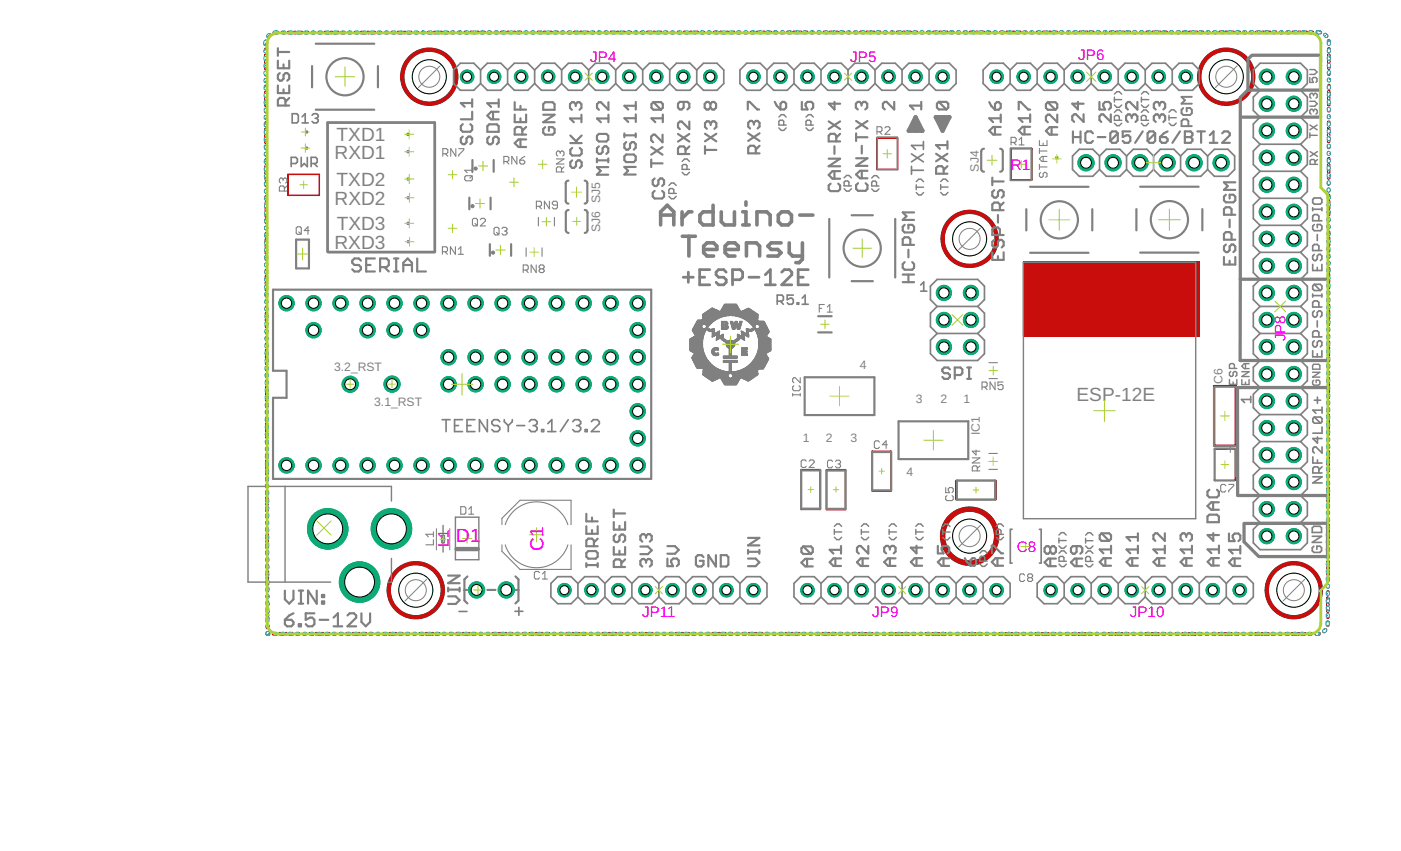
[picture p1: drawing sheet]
<svg xmlns="http://www.w3.org/2000/svg" width="356mm" height="216mm" viewBox="0 0 356 216" stroke-linecap="round" stroke-linejoin="round" font-family="sans-serif">
<defs><g id="words">
<g font-size="4.8" fill="#808080">
<text x="85.4" y="35.9">TXD1</text>
<text x="84.9" y="40.3">RXD1</text>
<text x="85.4" y="47.2">TXD2</text>
<text x="84.9" y="52">RXD2</text>
<text x="85.5" y="58.4">TXD3</text>
<text x="84.9" y="63.1">RXD3</text>
<text x="273.2" y="101.6">ESP-12E</text>
</g>
<g font-size="4.8" fill="#f0f">
<text x="115.8" y="137.5">D</text>
<text x="119.3" y="137.5">1</text>
<text x="137.9" y="139.7" transform="rotate(-90 137.9 139.7)">C1</text>
</g>
<g font-size="3.9" fill="#f0f">
<text x="149.8" y="15.7">JP4</text>
<text x="215.8" y="15.7">JP5</text>
<text x="273.7" y="15.3">JP6</text>
<text x="256.5" y="43.2">R1</text>
<text x="326.3" y="86.6" transform="rotate(-90 326.3 86.6)">JP8</text>
<text x="113.9" y="138.7" transform="rotate(-90 113.9 138.7)">L1</text>
<text x="258.1" y="140">C8</text>
<text x="163" y="156.5">JP11</text>
<text x="221.4" y="156.6">JP9</text>
<text x="286.7" y="156.6">JP10</text>
</g>
<g font-size="3.1" fill="#808080">
<text x="248.4" y="43.5" transform="rotate(-90 248.4 43.5)">SJ4</text>
<text x="152.4" y="58.8" transform="rotate(-90 152.4 58.8)">SJ6 SJ5</text>
<text x="84.8" y="94.1">3.2_RST</text>
<text x="218.2" y="93.6">4</text>
<text x="310.3" y="97.4" transform="rotate(-90 310.3 97.4)">C6</text>
<text x="95" y="102.9">3.1_RST</text>
<text x="232.4" y="102.2">3</text>
<text x="238.7" y="102.2">2</text>
<text x="244.5" y="102.2">1</text>
<text x="203.8" y="112.2">1</text>
<text x="209.6" y="112.2">2</text>
<text x="215.8" y="112.2">3</text>
<text x="248.7" y="110.5" transform="rotate(-90 248.7 110.5)">IC1</text>
<text x="230.1" y="120.7">4</text>
</g>
</g></defs>
<g fill="#0696d7" stroke="#0696d7" stroke-width=".25">
<path d="M240.8 130.9a7.4 7.4 0 0 1 11.7 1.4 7.4 7.4 0 0 1-4.4 10.9 7.4 7.4 0 0 1-9.4-7.2h1.1a6.3 6.3 0 0 1 9.2-5.6 6.3 6.3 0 0 1 .7 10.8 6.3 6.3 0 0 1-9.9-4.5v-.7h-1.1v-.8l.7-2.3z" fill-rule="evenodd"/>
<path d="M103.8 14.4a7.3 7.3 0 0 1 11.4 1.4 7.3 7.3 0 0 1-4.3 10.7 7.3 7.3 0 0 1-9.2-7h.8a6.4 6.4 0 0 1 9.4-5.8 6.4 6.4 0 0 1 .7 11 6.4 6.4 0 0 1-10-4.5l-.1-.7h-.8l.2-1.6 .5-1.5z" fill-rule="evenodd"/>
<path d="M240.9 55.5a7.3 7.3 0 0 1 11.5 1.4 7.3 7.3 0 0 1-4.4 10.7 7.3 7.3 0 0 1-9.2-7h.8a6.4 6.4 0 0 1 9.5-5.7 6.4 6.4 0 0 1 .6 11 6.4 6.4 0 0 1-10-4.6l-.1-.7h-.8l.4-2.3a6.7 6.7 0 0 1 1.7-2.8z" fill-rule="evenodd"/>
<path d="M306 14.4a7.3 7.3 0 0 1 11.5 1.4 7.3 7.3 0 0 1-4.3 10.7 7.3 7.3 0 0 1-9.2-7h.8a6.4 6.4 0 0 1 9.4-5.8 6.4 6.4 0 0 1 .7 11 6.4 6.4 0 0 1-10.1-4.5v-.7h-.8l.2-1.6 .5-1.5z" fill-rule="evenodd"/>
<path d="M323.2 144.7a7.3 7.3 0 0 1 11.5 1.3 7.3 7.3 0 0 1-4.4 10.8 7.3 7.3 0 0 1-9.2-7.1h.8a6.4 6.4 0 0 1 9.5-5.7 6.4 6.4 0 0 1 .6 11 6.4 6.4 0 0 1-10-4.5l-.1-.8h-.8l.2-1.6 .9-2.2z" fill-rule="evenodd"/>
<path d="M100.3 144.7a7.3 7.3 0 0 1 11.5 1.4 7.3 7.3 0 0 1-4.4 10.7 7.3 7.3 0 0 1-9.1-7.1h.8a6.4 6.4 0 0 1 9.4-5.7 6.4 6.4 0 0 1 .7 11 6.4 6.4 0 0 1-10.1-4.5v-.8h-.8l.4-2.3a6.7 6.7 0 0 1 1.6-2.7z" fill-rule="evenodd"/>
</g>
<path d="M259.8 66.5h44.5v18.8h-44.5z" fill="#0696d7" stroke="#0696d7" stroke-width=".25"/>
<g fill="#c90d0c" stroke="#c90d0c" stroke-width=".25">
<circle cx="67.9" cy="160.7" r=".42"/>
<circle cx="67.9" cy="159.1" r=".42"/>
<circle cx="67.9" cy="157.6" r=".42"/>
<circle cx="67.9" cy="156" r=".42"/>
<circle cx="67.9" cy="154.4" r=".42"/>
<circle cx="67.9" cy="152.9" r=".41"/>
<circle cx="67.9" cy="151.3" r=".42"/>
<circle cx="67.9" cy="149.8" r=".42"/>
<circle cx="67.9" cy="148.2" r=".42"/>
<circle cx="67.9" cy="146.7" r=".42"/>
<circle cx="67.9" cy="145.1" r=".42"/>
<circle cx="67.9" cy="143.5" r=".42"/>
<circle cx="67.9" cy="142" r=".42"/>
<circle cx="67.9" cy="140.4" r=".4"/>
<circle cx="67.9" cy="138.9" r=".42"/>
<circle cx="67.9" cy="137.3" r=".42"/>
<circle cx="67.9" cy="135.7" r=".41"/>
<circle cx="67.9" cy="134.2" r=".42"/>
<circle cx="67.8" cy="132.6" r=".42"/>
<circle cx="67.8" cy="131.1" r=".42"/>
<circle cx="67.8" cy="129.5" r=".42"/>
<circle cx="67.8" cy="127.9" r=".42"/>
<circle cx="67.8" cy="126.4" r=".42"/>
<circle cx="67.8" cy="124.8" r=".42"/>
<circle cx="67.8" cy="123.3" r=".41"/>
<circle cx="67.8" cy="121.7" r=".42"/>
<circle cx="67.8" cy="120.2" r=".42"/>
<circle cx="67.8" cy="118.6" r=".42"/>
<circle cx="67.8" cy="117" r=".42"/>
<circle cx="67.8" cy="115.5" r=".42"/>
<circle cx="67.8" cy="113.9" r=".42"/>
<circle cx="67.8" cy="112.4" r=".42"/>
<circle cx="67.8" cy="110.8" r=".41"/>
<circle cx="67.8" cy="109.3" r=".42"/>
<circle cx="67.8" cy="107.7" r=".42"/>
<circle cx="67.8" cy="106.1" r=".41"/>
<circle cx="67.8" cy="104.6" r=".42"/>
<circle cx="67.8" cy="103" r=".42"/>
<circle cx="67.8" cy="101.5" r=".42"/>
<circle cx="67.8" cy="99.9" r=".42"/>
<circle cx="67.8" cy="98.3" r=".42"/>
<circle cx="67.8" cy="96.8" r=".42"/>
<circle cx="67.7" cy="95.2" r=".42"/>
<circle cx="67.7" cy="93.7" r=".41"/>
<circle cx="67.7" cy="92.1" r=".42"/>
<circle cx="67.7" cy="90.5" r=".42"/>
<circle cx="67.7" cy="89" r=".41"/>
<circle cx="67.7" cy="87.4" r=".42"/>
<circle cx="67.7" cy="85.9" r=".42"/>
<circle cx="67.7" cy="84.3" r=".42"/>
<circle cx="67.7" cy="82.8" r=".42"/>
<circle cx="67.7" cy="81.2" r=".41"/>
<circle cx="67.7" cy="79.6" r=".42"/>
<circle cx="67.7" cy="78.1" r=".42"/>
<circle cx="67.7" cy="76.5" r=".41"/>
<circle cx="67.7" cy="75" r=".42"/>
<circle cx="67.7" cy="73.4" r=".42"/>
<circle cx="67.7" cy="71.9" r=".42"/>
<circle cx="67.7" cy="70.3" r=".42"/>
<circle cx="67.7" cy="68.7" r=".42"/>
<circle cx="67.7" cy="67.2" r=".42"/>
<circle cx="67.7" cy="65.6" r=".42"/>
<circle cx="67.6" cy="64.1" r=".41"/>
<circle cx="67.7" cy="62.5" r=".42"/>
<circle cx="67.7" cy="60.9" r=".42"/>
<circle cx="67.6" cy="59.4" r=".41"/>
<circle cx="67.6" cy="57.8" r=".42"/>
<circle cx="67.6" cy="56.3" r=".42"/>
<circle cx="67.6" cy="54.7" r=".42"/>
<circle cx="67.6" cy="53.1" r=".42"/>
<circle cx="67.6" cy="51.6" r=".42"/>
<circle cx="67.6" cy="50" r=".42"/>
<circle cx="67.6" cy="48.5" r=".42"/>
<circle cx="67.6" cy="46.9" r=".41"/>
<circle cx="67.6" cy="45.3" r=".42"/>
<circle cx="67.6" cy="43.8" r=".42"/>
<circle cx="67.6" cy="42.2" r=".42"/>
<circle cx="67.6" cy="40.7" r=".42"/>
<circle cx="67.6" cy="39.1" r=".42"/>
<circle cx="67.6" cy="37.6" r=".42"/>
<circle cx="67.6" cy="36" r=".42"/>
<circle cx="67.6" cy="34.4" r=".42"/>
<circle cx="67.6" cy="32.9" r=".42"/>
<circle cx="67.6" cy="31.3" r=".42"/>
<circle cx="67.6" cy="29.8" r=".41"/>
<circle cx="67.5" cy="28.2" r=".42"/>
<circle cx="67.5" cy="26.6" r=".42"/>
<circle cx="67.5" cy="25.1" r=".42"/>
<circle cx="67.5" cy="23.5" r=".42"/>
<circle cx="67.5" cy="22" r=".42"/>
<circle cx="67.5" cy="20.4" r=".42"/>
<circle cx="67.5" cy="18.8" r=".42"/>
<circle cx="67.5" cy="17.3" r=".41"/>
<circle cx="67.5" cy="15.7" r=".42"/>
<circle cx="67.5" cy="14.2" r=".42"/>
<circle cx="67.5" cy="12.6" r=".41"/>
<circle cx="67.5" cy="11.1" r=".42"/>
<circle cx="70.3" cy="8.3" r=".41"/>
<circle cx="71.8" cy="8.3" r=".41"/>
<circle cx="73.3" cy="8.3" r=".41"/>
<circle cx="74.9" cy="8.3" r=".41"/>
<circle cx="76.4" cy="8.3" r=".41"/>
<circle cx="78" cy="8.3" r=".41"/>
<circle cx="79.5" cy="8.3" r=".41"/>
<circle cx="81.1" cy="8.3" r=".41"/>
<circle cx="82.6" cy="8.3" r=".41"/>
<circle cx="84.2" cy="8.3" r=".41"/>
<circle cx="85.7" cy="8.3" r=".41"/>
<circle cx="87.2" cy="8.3" r=".41"/>
<circle cx="88.8" cy="8.3" r=".41"/>
<circle cx="90.3" cy="8.3" r=".41"/>
<circle cx="91.9" cy="8.3" r=".41"/>
<circle cx="93.4" cy="8.3" r=".41"/>
<circle cx="95" cy="8.3" r=".41"/>
<circle cx="96.5" cy="8.3" r=".41"/>
<circle cx="98.1" cy="8.3" r=".41"/>
<circle cx="99.6" cy="8.3" r=".41"/>
<circle cx="101.2" cy="8.3" r=".41"/>
<circle cx="102.7" cy="8.3" r=".41"/>
<circle cx="104.2" cy="8.3" r=".41"/>
<circle cx="105.8" cy="8.3" r=".41"/>
<circle cx="107.3" cy="8.3" r=".41"/>
<circle cx="108.9" cy="8.3" r=".41"/>
<circle cx="110.4" cy="8.3" r=".41"/>
<circle cx="112" cy="8.3" r=".41"/>
<circle cx="113.5" cy="8.3" r=".41"/>
<circle cx="115.1" cy="8.3" r=".41"/>
<circle cx="116.6" cy="8.3" r=".41"/>
<circle cx="118.2" cy="8.3" r=".41"/>
<circle cx="119.7" cy="8.3" r=".41"/>
<circle cx="121.2" cy="8.3" r=".41"/>
<circle cx="122.8" cy="8.3" r=".41"/>
<circle cx="124.3" cy="8.3" r=".41"/>
<circle cx="125.9" cy="8.3" r=".41"/>
<circle cx="127.4" cy="8.3" r=".41"/>
<circle cx="129" cy="8.3" r=".41"/>
<circle cx="130.5" cy="8.3" r=".41"/>
<circle cx="132.1" cy="8.3" r=".41"/>
<circle cx="133.6" cy="8.3" r=".41"/>
<circle cx="135.1" cy="8.3" r=".41"/>
<circle cx="136.7" cy="8.3" r=".41"/>
<circle cx="138.2" cy="8.3" r=".41"/>
<circle cx="139.8" cy="8.3" r=".41"/>
<circle cx="141.3" cy="8.3" r=".41"/>
<circle cx="142.9" cy="8.3" r=".41"/>
<circle cx="144.4" cy="8.3" r=".41"/>
<circle cx="146" cy="8.3" r=".41"/>
<circle cx="147.5" cy="8.3" r=".41"/>
<circle cx="149.1" cy="8.3" r=".41"/>
<circle cx="150.6" cy="8.3" r=".41"/>
<circle cx="152.1" cy="8.3" r=".41"/>
<circle cx="153.7" cy="8.3" r=".41"/>
<circle cx="155.2" cy="8.3" r=".41"/>
<circle cx="156.8" cy="8.3" r=".41"/>
<circle cx="158.3" cy="8.3" r=".41"/>
<circle cx="159.9" cy="8.3" r=".41"/>
<circle cx="161.4" cy="8.3" r=".41"/>
<circle cx="163" cy="8.3" r=".42"/>
<circle cx="164.5" cy="8.3" r=".42"/>
<circle cx="166.1" cy="8.3" r=".42"/>
<circle cx="167.6" cy="8.3" r=".42"/>
<circle cx="169.2" cy="8.3" r=".42"/>
<circle cx="170.7" cy="8.3" r=".42"/>
<circle cx="172.2" cy="8.3" r=".42"/>
<circle cx="173.8" cy="8.3" r=".42"/>
<circle cx="175.3" cy="8.3" r=".42"/>
<circle cx="176.9" cy="8.3" r=".42"/>
<circle cx="178.4" cy="8.3" r=".42"/>
<circle cx="180" cy="8.3" r=".42"/>
<circle cx="181.5" cy="8.3" r=".42"/>
<circle cx="183.1" cy="8.3" r=".42"/>
<circle cx="184.6" cy="8.3" r=".42"/>
<circle cx="186.2" cy="8.3" r=".42"/>
<circle cx="187.7" cy="8.3" r=".42"/>
<circle cx="189.2" cy="8.3" r=".42"/>
<circle cx="190.8" cy="8.3" r=".41"/>
<circle cx="192.3" cy="8.3" r=".41"/>
<circle cx="193.9" cy="8.3" r=".41"/>
<circle cx="195.4" cy="8.3" r=".41"/>
<circle cx="197" cy="8.3" r=".41"/>
<circle cx="198.5" cy="8.3" r=".41"/>
<circle cx="200.1" cy="8.3" r=".41"/>
<circle cx="201.6" cy="8.3" r=".41"/>
<circle cx="203.2" cy="8.3" r=".41"/>
<circle cx="204.7" cy="8.3" r=".41"/>
<circle cx="206.2" cy="8.3" r=".41"/>
<circle cx="207.8" cy="8.3" r=".41"/>
<circle cx="209.3" cy="8.3" r=".41"/>
<circle cx="210.9" cy="8.3" r=".41"/>
<circle cx="212.4" cy="8.3" r=".41"/>
<circle cx="214" cy="8.3" r=".41"/>
<circle cx="215.5" cy="8.3" r=".41"/>
<circle cx="217.1" cy="8.3" r=".41"/>
<circle cx="218.6" cy="8.3" r=".41"/>
<circle cx="220.2" cy="8.3" r=".41"/>
<circle cx="221.7" cy="8.3" r=".41"/>
<circle cx="223.2" cy="8.3" r=".41"/>
<circle cx="224.8" cy="8.3" r=".41"/>
<circle cx="226.3" cy="8.3" r=".41"/>
<circle cx="227.9" cy="8.3" r=".41"/>
<circle cx="229.4" cy="8.3" r=".41"/>
<circle cx="231" cy="8.3" r=".41"/>
<circle cx="232.5" cy="8.3" r=".41"/>
<circle cx="234.1" cy="8.3" r=".41"/>
<circle cx="235.6" cy="8.3" r=".41"/>
<circle cx="237.2" cy="8.3" r=".41"/>
<circle cx="238.7" cy="8.3" r=".41"/>
<circle cx="240.2" cy="8.3" r=".41"/>
<circle cx="241.8" cy="8.3" r=".41"/>
<circle cx="243.3" cy="8.3" r=".41"/>
<circle cx="244.9" cy="8.3" r=".41"/>
<circle cx="246.4" cy="8.3" r=".41"/>
<circle cx="248" cy="8.3" r=".41"/>
<circle cx="249.5" cy="8.3" r=".41"/>
<circle cx="251.1" cy="8.3" r=".41"/>
<circle cx="252.6" cy="8.3" r=".41"/>
<circle cx="254.1" cy="8.3" r=".41"/>
<circle cx="255.7" cy="8.3" r=".41"/>
<circle cx="257.2" cy="8.3" r=".41"/>
<circle cx="258.8" cy="8.3" r=".41"/>
<circle cx="260.3" cy="8.3" r=".41"/>
<circle cx="261.9" cy="8.3" r=".41"/>
<circle cx="263.4" cy="8.3" r=".41"/>
<circle cx="265" cy="8.3" r=".41"/>
<circle cx="266.5" cy="8.3" r=".41"/>
<circle cx="268.1" cy="8.3" r=".41"/>
<circle cx="269.6" cy="8.3" r=".41"/>
<circle cx="271.1" cy="8.3" r=".41"/>
<circle cx="272.7" cy="8.3" r=".41"/>
<circle cx="274.2" cy="8.3" r=".41"/>
<circle cx="275.8" cy="8.2" r=".41"/>
<circle cx="277.3" cy="8.2" r=".41"/>
<circle cx="278.9" cy="8.2" r=".41"/>
<circle cx="280.4" cy="8.2" r=".41"/>
<circle cx="282" cy="8.2" r=".41"/>
<circle cx="283.5" cy="8.2" r=".41"/>
<circle cx="285.1" cy="8.2" r=".41"/>
<circle cx="286.6" cy="8.2" r=".41"/>
<circle cx="288.1" cy="8.2" r=".41"/>
<circle cx="289.7" cy="8.2" r=".42"/>
<circle cx="291.2" cy="8.2" r=".42"/>
<circle cx="292.8" cy="8.2" r=".42"/>
<circle cx="294.3" cy="8.2" r=".42"/>
<circle cx="295.9" cy="8.2" r=".42"/>
<circle cx="297.4" cy="8.2" r=".42"/>
<circle cx="299" cy="8.2" r=".42"/>
<circle cx="300.5" cy="8.2" r=".42"/>
<circle cx="302.1" cy="8.2" r=".42"/>
<circle cx="303.6" cy="8.2" r=".42"/>
<circle cx="305.1" cy="8.2" r=".42"/>
<circle cx="306.7" cy="8.2" r=".42"/>
<circle cx="308.2" cy="8.2" r=".42"/>
<circle cx="309.8" cy="8.2" r=".42"/>
<circle cx="311.3" cy="8.2" r=".42"/>
<circle cx="312.9" cy="8.2" r=".42"/>
<circle cx="314.4" cy="8.2" r=".42"/>
<circle cx="316" cy="8.2" r=".42"/>
<circle cx="317.5" cy="8.2" r=".41"/>
<circle cx="319.1" cy="8.2" r=".41"/>
<circle cx="320.6" cy="8.2" r=".41"/>
<circle cx="322.2" cy="8.2" r=".41"/>
<circle cx="323.7" cy="8.2" r=".41"/>
<circle cx="325.2" cy="8.2" r=".41"/>
<circle cx="326.8" cy="8.2" r=".41"/>
<circle cx="328.3" cy="8.2" r=".41"/>
<circle cx="329.9" cy="8.2" r=".41"/>
<circle cx="331.4" cy="8.2" r=".41"/>
<circle cx="333" cy="8.2" r=".41"/>
<circle cx="334.5" cy="8.2" r=".41"/>
<circle cx="337.2" cy="11" r=".42"/>
<circle cx="337.2" cy="12.5" r=".41"/>
<circle cx="337.2" cy="14.1" r=".41"/>
<circle cx="337.2" cy="15.6" r=".41"/>
<circle cx="337.2" cy="17.2" r=".41"/>
<circle cx="337.2" cy="18.7" r=".41"/>
<circle cx="337.2" cy="20.3" r=".42"/>
<circle cx="337.2" cy="21.8" r=".42"/>
<circle cx="337.2" cy="23.4" r=".42"/>
<circle cx="337.2" cy="24.9" r=".41"/>
<circle cx="337.2" cy="26.5" r=".41"/>
<circle cx="337.2" cy="28" r=".41"/>
<circle cx="337.2" cy="29.5" r=".41"/>
<circle cx="337.2" cy="31.1" r=".41"/>
<circle cx="337.2" cy="32.6" r=".42"/>
<circle cx="337.2" cy="34.2" r=".42"/>
<circle cx="337.2" cy="35.8" r=".41"/>
<circle cx="337.2" cy="37.3" r=".41"/>
<circle cx="337.2" cy="38.8" r=".41"/>
<circle cx="337.2" cy="40.4" r=".41"/>
<circle cx="337.2" cy="41.9" r=".41"/>
<circle cx="337.2" cy="43.5" r=".41"/>
<circle cx="337.2" cy="45" r=".42"/>
<circle cx="337.2" cy="46.6" r=".42"/>
<circle cx="337.2" cy="48.1" r=".41"/>
<circle cx="337.2" cy="49.7" r=".41"/>
<circle cx="337.2" cy="51.2" r=".41"/>
<circle cx="337.2" cy="52.8" r=".41"/>
<circle cx="337.2" cy="54.3" r=".41"/>
<circle cx="337.2" cy="55.9" r=".42"/>
<circle cx="337.2" cy="57.4" r=".42"/>
<circle cx="337.2" cy="59" r=".42"/>
<circle cx="337.2" cy="60.5" r=".41"/>
<circle cx="337.2" cy="62.1" r=".41"/>
<circle cx="337.2" cy="63.6" r=".41"/>
<circle cx="337.2" cy="65.2" r=".41"/>
<circle cx="337.2" cy="66.7" r=".41"/>
<circle cx="337.2" cy="68.3" r=".42"/>
<circle cx="337.1" cy="69.8" r=".42"/>
<circle cx="337.1" cy="71.3" r=".42"/>
<circle cx="337.1" cy="72.9" r=".41"/>
<circle cx="337.1" cy="74.4" r=".41"/>
<circle cx="337.1" cy="76" r=".41"/>
<circle cx="337.1" cy="77.5" r=".41"/>
<circle cx="337.1" cy="79.1" r=".41"/>
<circle cx="337.1" cy="80.6" r=".42"/>
<circle cx="337.1" cy="82.2" r=".42"/>
<circle cx="337.1" cy="83.7" r=".42"/>
<circle cx="337.1" cy="85.3" r=".41"/>
<circle cx="337.1" cy="86.8" r=".41"/>
<circle cx="337.1" cy="88.4" r=".41"/>
<circle cx="337.1" cy="89.9" r=".41"/>
<circle cx="337.1" cy="91.5" r=".41"/>
<circle cx="337.1" cy="93" r=".42"/>
<circle cx="337.1" cy="94.6" r=".42"/>
<circle cx="337.1" cy="96.1" r=".42"/>
<circle cx="337.1" cy="97.7" r=".41"/>
<circle cx="337.1" cy="99.2" r=".41"/>
<circle cx="337.1" cy="100.8" r=".41"/>
<circle cx="337.1" cy="102.3" r=".41"/>
<circle cx="337.1" cy="103.8" r=".41"/>
<circle cx="337.1" cy="105.4" r=".42"/>
<circle cx="337.1" cy="106.9" r=".42"/>
<circle cx="337.1" cy="108.5" r=".42"/>
<circle cx="337.1" cy="110" r=".41"/>
<circle cx="337.1" cy="111.6" r=".41"/>
<circle cx="337.1" cy="113.1" r=".41"/>
<circle cx="337.1" cy="114.7" r=".41"/>
<circle cx="337.1" cy="116.2" r=".4"/>
<circle cx="337.1" cy="117.8" r=".42"/>
<circle cx="337.1" cy="119.3" r=".42"/>
<circle cx="337.1" cy="120.9" r=".41"/>
<circle cx="337.1" cy="122.4" r=".41"/>
<circle cx="337.1" cy="124" r=".41"/>
<circle cx="337.1" cy="125.5" r=".41"/>
<circle cx="337.1" cy="127.1" r=".41"/>
<circle cx="337" cy="128.6" r=".41"/>
<circle cx="337" cy="130.2" r=".42"/>
<circle cx="337" cy="131.7" r=".42"/>
<circle cx="337" cy="133.3" r=".41"/>
<circle cx="337" cy="134.8" r=".41"/>
<circle cx="337" cy="136.4" r=".41"/>
<circle cx="337" cy="137.9" r=".41"/>
<circle cx="337" cy="139.4" r=".41"/>
<circle cx="337" cy="141" r=".42"/>
<circle cx="337" cy="142.5" r=".42"/>
<circle cx="337" cy="144.1" r=".42"/>
<circle cx="337" cy="145.6" r=".41"/>
<circle cx="337" cy="147.2" r=".41"/>
<circle cx="337" cy="148.7" r=".41"/>
<circle cx="337" cy="150.3" r=".41"/>
<circle cx="337" cy="151.8" r=".41"/>
<circle cx="337" cy="153.4" r=".42"/>
<circle cx="337" cy="154.9" r=".42"/>
<circle cx="337" cy="156.5" r=".42"/>
<circle cx="337" cy="158" r=".41"/>
<circle cx="334.2" cy="160.8" r=".41"/>
<circle cx="332.7" cy="160.8" r=".41"/>
<circle cx="331.2" cy="160.8" r=".41"/>
<circle cx="329.6" cy="160.8" r=".41"/>
<circle cx="328.1" cy="160.8" r=".42"/>
<circle cx="326.5" cy="160.8" r=".42"/>
<circle cx="325" cy="160.8" r=".42"/>
<circle cx="323.4" cy="160.8" r=".41"/>
<circle cx="321.9" cy="160.8" r=".41"/>
<circle cx="320.3" cy="160.8" r=".41"/>
<circle cx="318.8" cy="160.8" r=".41"/>
<circle cx="317.2" cy="160.8" r=".41"/>
<circle cx="315.7" cy="160.8" r=".42"/>
<circle cx="314.1" cy="160.8" r=".42"/>
<circle cx="312.6" cy="160.8" r=".41"/>
<circle cx="311" cy="160.8" r=".41"/>
<circle cx="309.5" cy="160.8" r=".41"/>
<circle cx="307.9" cy="160.8" r=".41"/>
<circle cx="306.4" cy="160.8" r=".41"/>
<circle cx="304.8" cy="160.8" r=".42"/>
<circle cx="303.3" cy="160.8" r=".42"/>
<circle cx="301.7" cy="160.8" r=".41"/>
<circle cx="300.2" cy="160.8" r=".41"/>
<circle cx="298.6" cy="160.8" r=".41"/>
<circle cx="297.1" cy="160.8" r=".41"/>
<circle cx="295.6" cy="160.8" r=".41"/>
<circle cx="294" cy="160.8" r=".42"/>
<circle cx="292.4" cy="160.8" r=".42"/>
<circle cx="290.9" cy="160.8" r=".42"/>
<circle cx="289.3" cy="160.8" r=".41"/>
<circle cx="287.8" cy="160.8" r=".41"/>
<circle cx="286.3" cy="160.8" r=".41"/>
<circle cx="284.7" cy="160.8" r=".41"/>
<circle cx="283.2" cy="160.8" r=".42"/>
<circle cx="281.6" cy="160.8" r=".42"/>
<circle cx="280.1" cy="160.8" r=".42"/>
<circle cx="278.5" cy="160.8" r=".41"/>
<circle cx="277" cy="160.8" r=".41"/>
<circle cx="275.4" cy="160.8" r=".41"/>
<circle cx="273.9" cy="160.8" r=".41"/>
<circle cx="272.3" cy="160.8" r=".42"/>
<circle cx="270.8" cy="160.8" r=".42"/>
<circle cx="269.2" cy="160.8" r=".42"/>
<circle cx="267.7" cy="160.8" r=".41"/>
<circle cx="266.1" cy="160.8" r=".41"/>
<circle cx="264.6" cy="160.8" r=".41"/>
<circle cx="263" cy="160.8" r=".41"/>
<circle cx="261.5" cy="160.8" r=".41"/>
<circle cx="259.9" cy="160.8" r=".42"/>
<circle cx="258.4" cy="160.8" r=".42"/>
<circle cx="256.8" cy="160.8" r=".41"/>
<circle cx="255.3" cy="160.8" r=".41"/>
<circle cx="253.7" cy="160.8" r=".41"/>
<circle cx="252.2" cy="160.8" r=".41"/>
<circle cx="250.7" cy="160.8" r=".41"/>
<circle cx="249.1" cy="160.8" r=".42"/>
<circle cx="247.6" cy="160.8" r=".42"/>
<circle cx="246" cy="160.8" r=".41"/>
<circle cx="244.5" cy="160.8" r=".41"/>
<circle cx="242.9" cy="160.8" r=".41"/>
<circle cx="241.4" cy="160.8" r=".41"/>
<circle cx="239.8" cy="160.8" r=".41"/>
<circle cx="238.3" cy="160.8" r=".42"/>
<circle cx="236.7" cy="160.8" r=".42"/>
<circle cx="235.2" cy="160.8" r=".42"/>
<circle cx="233.6" cy="160.8" r=".41"/>
<circle cx="232.1" cy="160.8" r=".41"/>
<circle cx="230.5" cy="160.8" r=".41"/>
<circle cx="229" cy="160.8" r=".41"/>
<circle cx="227.4" cy="160.8" r=".42"/>
<circle cx="225.9" cy="160.8" r=".42"/>
<circle cx="224.3" cy="160.8" r=".42"/>
<circle cx="222.8" cy="160.8" r=".41"/>
<circle cx="221.2" cy="160.8" r=".41"/>
<circle cx="219.7" cy="160.8" r=".41"/>
<circle cx="218.1" cy="160.7" r=".41"/>
<circle cx="216.6" cy="160.7" r=".41"/>
<circle cx="215" cy="160.7" r=".42"/>
<circle cx="213.5" cy="160.7" r=".42"/>
<circle cx="211.9" cy="160.7" r=".41"/>
<circle cx="210.4" cy="160.7" r=".41"/>
<circle cx="208.9" cy="160.7" r=".41"/>
<circle cx="207.3" cy="160.7" r=".41"/>
<circle cx="205.8" cy="160.7" r=".41"/>
<circle cx="204.2" cy="160.7" r=".42"/>
<circle cx="202.7" cy="160.7" r=".42"/>
<circle cx="201.1" cy="160.7" r=".41"/>
<circle cx="199.6" cy="160.7" r=".41"/>
<circle cx="198" cy="160.7" r=".41"/>
<circle cx="196.5" cy="160.7" r=".41"/>
<circle cx="194.9" cy="160.7" r=".41"/>
<circle cx="193.4" cy="160.7" r=".42"/>
<circle cx="191.8" cy="160.7" r=".42"/>
<circle cx="190.3" cy="160.7" r=".42"/>
<circle cx="188.7" cy="160.7" r=".41"/>
<circle cx="187.2" cy="160.7" r=".41"/>
<circle cx="185.6" cy="160.7" r=".41"/>
<circle cx="184.1" cy="160.7" r=".41"/>
<circle cx="182.5" cy="160.7" r=".42"/>
<circle cx="181" cy="160.7" r=".42"/>
<circle cx="179.4" cy="160.7" r=".42"/>
<circle cx="177.9" cy="160.7" r=".41"/>
<circle cx="176.3" cy="160.7" r=".41"/>
<circle cx="174.8" cy="160.7" r=".41"/>
<circle cx="173.2" cy="160.7" r=".41"/>
<circle cx="171.7" cy="160.7" r=".41"/>
<circle cx="170.1" cy="160.7" r=".42"/>
<circle cx="168.6" cy="160.7" r=".42"/>
<circle cx="167" cy="160.7" r=".41"/>
<circle cx="165.5" cy="160.7" r=".41"/>
<circle cx="164" cy="160.7" r=".41"/>
<circle cx="162.4" cy="160.7" r=".41"/>
<circle cx="160.9" cy="160.7" r=".41"/>
<circle cx="159.3" cy="160.7" r=".42"/>
<circle cx="157.8" cy="160.7" r=".42"/>
<circle cx="156.2" cy="160.7" r=".41"/>
<circle cx="154.7" cy="160.7" r=".41"/>
<circle cx="153.1" cy="160.7" r=".41"/>
<circle cx="151.6" cy="160.7" r=".41"/>
<circle cx="150" cy="160.7" r=".41"/>
<circle cx="148.5" cy="160.7" r=".42"/>
<circle cx="146.9" cy="160.7" r=".42"/>
<circle cx="145.4" cy="160.7" r=".42"/>
<circle cx="143.8" cy="160.7" r=".41"/>
<circle cx="142.3" cy="160.7" r=".41"/>
<circle cx="140.7" cy="160.7" r=".41"/>
<circle cx="139.2" cy="160.7" r=".41"/>
<circle cx="137.6" cy="160.7" r=".42"/>
<circle cx="136.1" cy="160.7" r=".42"/>
<circle cx="134.5" cy="160.7" r=".42"/>
<circle cx="133" cy="160.7" r=".41"/>
<circle cx="131.4" cy="160.7" r=".41"/>
<circle cx="129.9" cy="160.7" r=".41"/>
<circle cx="128.4" cy="160.7" r=".41"/>
<circle cx="126.8" cy="160.7" r=".42"/>
<circle cx="125.3" cy="160.7" r=".42"/>
<circle cx="123.7" cy="160.7" r=".42"/>
<circle cx="122.2" cy="160.7" r=".41"/>
<circle cx="120.6" cy="160.7" r=".41"/>
<circle cx="119.1" cy="160.7" r=".41"/>
<circle cx="117.5" cy="160.7" r=".41"/>
<circle cx="116" cy="160.7" r=".41"/>
<circle cx="114.4" cy="160.7" r=".42"/>
<circle cx="112.9" cy="160.7" r=".42"/>
<circle cx="111.3" cy="160.7" r=".41"/>
<circle cx="109.8" cy="160.7" r=".41"/>
<circle cx="108.2" cy="160.7" r=".41"/>
<circle cx="106.7" cy="160.7" r=".41"/>
<circle cx="105.1" cy="160.7" r=".41"/>
<circle cx="103.6" cy="160.7" r=".42"/>
<circle cx="102" cy="160.7" r=".42"/>
<circle cx="100.5" cy="160.7" r=".41"/>
<circle cx="98.9" cy="160.7" r=".41"/>
<circle cx="97.4" cy="160.7" r=".41"/>
<circle cx="95.8" cy="160.7" r=".41"/>
<circle cx="94.3" cy="160.7" r=".41"/>
<circle cx="92.7" cy="160.7" r=".42"/>
<circle cx="91.2" cy="160.7" r=".42"/>
<circle cx="89.7" cy="160.7" r=".42"/>
<circle cx="88.1" cy="160.7" r=".41"/>
<circle cx="86.6" cy="160.7" r=".41"/>
<circle cx="85" cy="160.7" r=".41"/>
<circle cx="83.5" cy="160.7" r=".41"/>
<circle cx="81.9" cy="160.7" r=".42"/>
<circle cx="80.4" cy="160.7" r=".42"/>
<circle cx="78.8" cy="160.7" r=".42"/>
<circle cx="77.3" cy="160.7" r=".41"/>
<circle cx="75.7" cy="160.7" r=".41"/>
<circle cx="74.2" cy="160.7" r=".41"/>
<circle cx="72.6" cy="160.7" r=".41"/>
<circle cx="71.1" cy="160.7" r=".41"/>
<circle cx="69.5" cy="160.7" r=".42"/>
<circle cx="68" cy="160.7" r=".42"/>
</g>
<g fill="#c90d0c" stroke="#c90d0c" stroke-width=".25">
<path d="M67.2 10.2l.2-.1a.57 .57 0 0 1 .4 .6 .57 .57 0 0 1-.5 .6l-.2-.3z" fill-rule="evenodd"/>
<path d="M68.1 8.7a.38 .38 0 0 1 .6 0 .38 .38 0 0 1-.2 .6l-.2 .2a.36 .36 0 0 1-.5 0 .36 .36 0 0 1 .1-.6z" fill-rule="evenodd"/>
<path d="M69.4 8h.1a.62 .62 0 0 1 1 .3l-.3 .3a.5 .5 0 0 1-.6 .1 .5 .5 0 0 1-.2-.7z" fill-rule="evenodd"/>
<path d="M334.3 8l.2-.1a.62 .62 0 0 1 .9 .5l-.3 .2a.56 .56 0 0 1-.8-.6z" fill-rule="evenodd"/>
<path d="M336.1 8.5a.64 .64 0 0 1 .7 .2 .64 .64 0 0 1 0 .8l-.3-.1a.64 .64 0 0 1-.4-.9z" fill-rule="evenodd"/>
<path d="M337 10.1h.1a.55 .55 0 0 1 .6 .5 .55 .55 0 0 1-.6 .6l-.2-.7z" fill-rule="evenodd"/>
<path d="M336.7 157.9a.36 .36 0 0 1 .5-.1 .36 .36 0 0 1 .2 .5v.2a.36 .36 0 0 1-.4 .5 .36 .36 0 0 1-.3-.5z" fill-rule="evenodd"/>
<path d="M335.8 160l.3-.4a.36 .36 0 0 1 .6 0 .36 .36 0 0 1-.1 .6l-.2 .2a.36 .36 0 0 1-.5 .1 .36 .36 0 0 1-.1-.5z" fill-rule="evenodd"/>
<path d="M334.1 160.5l.7-.1a.35 .35 0 0 1 .4 .4 .35 .35 0 0 1-.4 .3h-.3a.36 .36 0 0 1-.5-.1 .36 .36 0 0 1 .1-.5z" fill-rule="evenodd"/>
</g>
<circle cx="239.6" cy="74.3" r="1.93" fill="#0dab76" stroke="#0dab76" stroke-width=".25"/>
<circle cx="239.6" cy="74.3" r="1.29" fill="#fff" stroke="#000" stroke-width=".25"/>
<circle cx="246.4" cy="74.3" r="1.93" fill="#0dab76" stroke="#0dab76" stroke-width=".25"/>
<circle cx="246.4" cy="74.3" r="1.29" fill="#fff" stroke="#000" stroke-width=".25"/>
<circle cx="239.6" cy="81.2" r="1.93" fill="#0dab76" stroke="#0dab76" stroke-width=".25"/>
<circle cx="239.6" cy="81.2" r="1.29" fill="#fff" stroke="#000" stroke-width=".25"/>
<circle cx="246.4" cy="81.2" r="1.93" fill="#0dab76" stroke="#0dab76" stroke-width=".25"/>
<circle cx="246.4" cy="81.2" r="1.29" fill="#fff" stroke="#000" stroke-width=".25"/>
<circle cx="239.6" cy="88" r="1.93" fill="#0dab76" stroke="#0dab76" stroke-width=".25"/>
<circle cx="239.6" cy="88" r="1.29" fill="#fff" stroke="#000" stroke-width=".25"/>
<circle cx="246.4" cy="88" r="1.93" fill="#0dab76" stroke="#0dab76" stroke-width=".25"/>
<circle cx="246.4" cy="88" r="1.29" fill="#fff" stroke="#000" stroke-width=".25"/>
<circle cx="239.2" cy="19.5" r="1.71" fill="#0dab76" stroke="#0dab76" stroke-width=".25"/>
<circle cx="239.2" cy="19.5" r="1.14" fill="#fff" stroke="#000" stroke-width=".25"/>
<circle cx="232.4" cy="19.5" r="1.71" fill="#0dab76" stroke="#0dab76" stroke-width=".25"/>
<circle cx="232.4" cy="19.5" r="1.14" fill="#fff" stroke="#000" stroke-width=".25"/>
<circle cx="225.5" cy="19.5" r="1.71" fill="#0dab76" stroke="#0dab76" stroke-width=".25"/>
<circle cx="225.5" cy="19.5" r="1.14" fill="#fff" stroke="#000" stroke-width=".25"/>
<circle cx="218.7" cy="19.5" r="1.71" fill="#0dab76" stroke="#0dab76" stroke-width=".25"/>
<circle cx="218.7" cy="19.5" r="1.14" fill="#fff" stroke="#000" stroke-width=".25"/>
<circle cx="211.8" cy="19.5" r="1.71" fill="#0dab76" stroke="#0dab76" stroke-width=".25"/>
<circle cx="211.8" cy="19.5" r="1.14" fill="#fff" stroke="#000" stroke-width=".25"/>
<circle cx="205" cy="19.5" r="1.71" fill="#0dab76" stroke="#0dab76" stroke-width=".25"/>
<circle cx="205" cy="19.5" r="1.14" fill="#fff" stroke="#000" stroke-width=".25"/>
<circle cx="198.1" cy="19.5" r="1.71" fill="#0dab76" stroke="#0dab76" stroke-width=".25"/>
<circle cx="198.1" cy="19.5" r="1.14" fill="#fff" stroke="#000" stroke-width=".25"/>
<circle cx="191.2" cy="19.5" r="1.71" fill="#0dab76" stroke="#0dab76" stroke-width=".25"/>
<circle cx="191.2" cy="19.5" r="1.14" fill="#fff" stroke="#000" stroke-width=".25"/>
<circle cx="180.3" cy="19.5" r="1.71" fill="#0dab76" stroke="#0dab76" stroke-width=".25"/>
<circle cx="180.3" cy="19.5" r="1.14" fill="#fff" stroke="#000" stroke-width=".25"/>
<circle cx="173.4" cy="19.5" r="1.71" fill="#0dab76" stroke="#0dab76" stroke-width=".25"/>
<circle cx="173.4" cy="19.5" r="1.14" fill="#fff" stroke="#000" stroke-width=".25"/>
<circle cx="166.6" cy="19.5" r="1.71" fill="#0dab76" stroke="#0dab76" stroke-width=".25"/>
<circle cx="166.6" cy="19.5" r="1.14" fill="#fff" stroke="#000" stroke-width=".25"/>
<circle cx="159.7" cy="19.5" r="1.71" fill="#0dab76" stroke="#0dab76" stroke-width=".25"/>
<circle cx="159.7" cy="19.5" r="1.14" fill="#fff" stroke="#000" stroke-width=".25"/>
<circle cx="152.8" cy="19.5" r="1.71" fill="#0dab76" stroke="#0dab76" stroke-width=".25"/>
<circle cx="152.8" cy="19.5" r="1.14" fill="#fff" stroke="#000" stroke-width=".25"/>
<circle cx="146" cy="19.5" r="1.71" fill="#0dab76" stroke="#0dab76" stroke-width=".25"/>
<circle cx="146" cy="19.5" r="1.14" fill="#fff" stroke="#000" stroke-width=".25"/>
<circle cx="139.1" cy="19.5" r="1.71" fill="#0dab76" stroke="#0dab76" stroke-width=".25"/>
<circle cx="139.1" cy="19.5" r="1.14" fill="#fff" stroke="#000" stroke-width=".25"/>
<circle cx="132.3" cy="19.5" r="1.71" fill="#0dab76" stroke="#0dab76" stroke-width=".25"/>
<circle cx="132.3" cy="19.5" r="1.14" fill="#fff" stroke="#000" stroke-width=".25"/>
<circle cx="125.4" cy="19.5" r="1.71" fill="#0dab76" stroke="#0dab76" stroke-width=".25"/>
<circle cx="125.4" cy="19.5" r="1.14" fill="#fff" stroke="#000" stroke-width=".25"/>
<circle cx="118.6" cy="19.5" r="1.71" fill="#0dab76" stroke="#0dab76" stroke-width=".25"/>
<circle cx="118.6" cy="19.5" r="1.14" fill="#fff" stroke="#000" stroke-width=".25"/>
<circle cx="91.3" cy="147.7" r="5.1" fill="#0dab76" stroke="#0dab76" stroke-width=".25"/>
<circle cx="91.3" cy="147.7" r="3.8" fill="#fff" stroke="#000" stroke-width=".25"/>
<circle cx="99.4" cy="134.2" r="5.1" fill="#0dab76" stroke="#0dab76" stroke-width=".25"/>
<circle cx="99.4" cy="134.2" r="3.8" fill="#fff" stroke="#000" stroke-width=".25"/>
<circle cx="83.2" cy="134.2" r="5.1" fill="#0dab76" stroke="#0dab76" stroke-width=".25"/>
<circle cx="83.2" cy="134.2" r="3.8" fill="#fff" stroke="#000" stroke-width=".25"/>
<circle cx="143.3" cy="149.7" r="1.71" fill="#0dab76" stroke="#0dab76" stroke-width=".25"/>
<circle cx="143.3" cy="149.7" r="1.14" fill="#fff" stroke="#000" stroke-width=".25"/>
<circle cx="150.1" cy="149.7" r="1.71" fill="#0dab76" stroke="#0dab76" stroke-width=".25"/>
<circle cx="150.1" cy="149.7" r="1.14" fill="#fff" stroke="#000" stroke-width=".25"/>
<circle cx="157" cy="149.7" r="1.71" fill="#0dab76" stroke="#0dab76" stroke-width=".25"/>
<circle cx="157" cy="149.7" r="1.14" fill="#fff" stroke="#000" stroke-width=".25"/>
<circle cx="163.8" cy="149.7" r="1.71" fill="#0dab76" stroke="#0dab76" stroke-width=".25"/>
<circle cx="163.8" cy="149.7" r="1.14" fill="#fff" stroke="#000" stroke-width=".25"/>
<circle cx="170.7" cy="149.7" r="1.71" fill="#0dab76" stroke="#0dab76" stroke-width=".25"/>
<circle cx="170.7" cy="149.7" r="1.14" fill="#fff" stroke="#000" stroke-width=".25"/>
<circle cx="177.5" cy="149.7" r="1.71" fill="#0dab76" stroke="#0dab76" stroke-width=".25"/>
<circle cx="177.5" cy="149.7" r="1.14" fill="#fff" stroke="#000" stroke-width=".25"/>
<circle cx="184.4" cy="149.7" r="1.71" fill="#0dab76" stroke="#0dab76" stroke-width=".25"/>
<circle cx="184.4" cy="149.7" r="1.14" fill="#fff" stroke="#000" stroke-width=".25"/>
<circle cx="191.2" cy="149.7" r="1.71" fill="#0dab76" stroke="#0dab76" stroke-width=".25"/>
<circle cx="191.2" cy="149.7" r="1.14" fill="#fff" stroke="#000" stroke-width=".25"/>
<circle cx="205" cy="149.7" r="1.71" fill="#0dab76" stroke="#0dab76" stroke-width=".25"/>
<circle cx="205" cy="149.7" r="1.14" fill="#fff" stroke="#000" stroke-width=".25"/>
<circle cx="211.8" cy="149.7" r="1.71" fill="#0dab76" stroke="#0dab76" stroke-width=".25"/>
<circle cx="211.8" cy="149.7" r="1.14" fill="#fff" stroke="#000" stroke-width=".25"/>
<circle cx="218.7" cy="149.7" r="1.71" fill="#0dab76" stroke="#0dab76" stroke-width=".25"/>
<circle cx="218.7" cy="149.7" r="1.14" fill="#fff" stroke="#000" stroke-width=".25"/>
<circle cx="225.5" cy="149.7" r="1.71" fill="#0dab76" stroke="#0dab76" stroke-width=".25"/>
<circle cx="225.5" cy="149.7" r="1.14" fill="#fff" stroke="#000" stroke-width=".25"/>
<circle cx="232.4" cy="149.7" r="1.71" fill="#0dab76" stroke="#0dab76" stroke-width=".25"/>
<circle cx="232.4" cy="149.7" r="1.14" fill="#fff" stroke="#000" stroke-width=".25"/>
<circle cx="239.2" cy="149.7" r="1.71" fill="#0dab76" stroke="#0dab76" stroke-width=".25"/>
<circle cx="239.2" cy="149.7" r="1.14" fill="#fff" stroke="#000" stroke-width=".25"/>
<circle cx="246.1" cy="149.7" r="1.71" fill="#0dab76" stroke="#0dab76" stroke-width=".25"/>
<circle cx="246.1" cy="149.7" r="1.14" fill="#fff" stroke="#000" stroke-width=".25"/>
<circle cx="253" cy="149.7" r="1.71" fill="#0dab76" stroke="#0dab76" stroke-width=".25"/>
<circle cx="253" cy="149.7" r="1.14" fill="#fff" stroke="#000" stroke-width=".25"/>
<circle cx="253" cy="19.5" r="1.71" fill="#0dab76" stroke="#0dab76" stroke-width=".25"/>
<circle cx="253" cy="19.5" r="1.14" fill="#fff" stroke="#000" stroke-width=".25"/>
<circle cx="259.8" cy="19.5" r="1.71" fill="#0dab76" stroke="#0dab76" stroke-width=".25"/>
<circle cx="259.8" cy="19.5" r="1.14" fill="#fff" stroke="#000" stroke-width=".25"/>
<circle cx="266.7" cy="19.5" r="1.71" fill="#0dab76" stroke="#0dab76" stroke-width=".25"/>
<circle cx="266.7" cy="19.5" r="1.14" fill="#fff" stroke="#000" stroke-width=".25"/>
<circle cx="273.5" cy="19.5" r="1.71" fill="#0dab76" stroke="#0dab76" stroke-width=".25"/>
<circle cx="273.5" cy="19.5" r="1.14" fill="#fff" stroke="#000" stroke-width=".25"/>
<circle cx="280.4" cy="19.5" r="1.71" fill="#0dab76" stroke="#0dab76" stroke-width=".25"/>
<circle cx="280.4" cy="19.5" r="1.14" fill="#fff" stroke="#000" stroke-width=".25"/>
<circle cx="287.3" cy="19.5" r="1.71" fill="#0dab76" stroke="#0dab76" stroke-width=".25"/>
<circle cx="287.3" cy="19.5" r="1.14" fill="#fff" stroke="#000" stroke-width=".25"/>
<circle cx="294.1" cy="19.5" r="1.71" fill="#0dab76" stroke="#0dab76" stroke-width=".25"/>
<circle cx="294.1" cy="19.5" r="1.14" fill="#fff" stroke="#000" stroke-width=".25"/>
<circle cx="301" cy="19.5" r="1.71" fill="#0dab76" stroke="#0dab76" stroke-width=".25"/>
<circle cx="301" cy="19.5" r="1.14" fill="#fff" stroke="#000" stroke-width=".25"/>
<circle cx="266.7" cy="149.7" r="1.71" fill="#0dab76" stroke="#0dab76" stroke-width=".25"/>
<circle cx="266.7" cy="149.7" r="1.14" fill="#fff" stroke="#000" stroke-width=".25"/>
<circle cx="273.5" cy="149.7" r="1.71" fill="#0dab76" stroke="#0dab76" stroke-width=".25"/>
<circle cx="273.5" cy="149.7" r="1.14" fill="#fff" stroke="#000" stroke-width=".25"/>
<circle cx="280.4" cy="149.7" r="1.71" fill="#0dab76" stroke="#0dab76" stroke-width=".25"/>
<circle cx="280.4" cy="149.7" r="1.14" fill="#fff" stroke="#000" stroke-width=".25"/>
<circle cx="287.3" cy="149.7" r="1.71" fill="#0dab76" stroke="#0dab76" stroke-width=".25"/>
<circle cx="287.3" cy="149.7" r="1.14" fill="#fff" stroke="#000" stroke-width=".25"/>
<circle cx="294.1" cy="149.7" r="1.71" fill="#0dab76" stroke="#0dab76" stroke-width=".25"/>
<circle cx="294.1" cy="149.7" r="1.14" fill="#fff" stroke="#000" stroke-width=".25"/>
<circle cx="301" cy="149.7" r="1.71" fill="#0dab76" stroke="#0dab76" stroke-width=".25"/>
<circle cx="301" cy="149.7" r="1.14" fill="#fff" stroke="#000" stroke-width=".25"/>
<circle cx="307.8" cy="149.7" r="1.71" fill="#0dab76" stroke="#0dab76" stroke-width=".25"/>
<circle cx="307.8" cy="149.7" r="1.14" fill="#fff" stroke="#000" stroke-width=".25"/>
<circle cx="314.7" cy="149.7" r="1.71" fill="#0dab76" stroke="#0dab76" stroke-width=".25"/>
<circle cx="314.7" cy="149.7" r="1.14" fill="#fff" stroke="#000" stroke-width=".25"/>
<circle cx="321.5" cy="19.5" r="1.93" fill="#0dab76" stroke="#0dab76" stroke-width=".25"/>
<circle cx="321.5" cy="19.5" r="1.29" fill="#fff" stroke="#000" stroke-width=".25"/>
<circle cx="328.4" cy="19.5" r="1.93" fill="#0dab76" stroke="#0dab76" stroke-width=".25"/>
<circle cx="328.4" cy="19.5" r="1.29" fill="#fff" stroke="#000" stroke-width=".25"/>
<circle cx="321.5" cy="26.3" r="1.93" fill="#0dab76" stroke="#0dab76" stroke-width=".25"/>
<circle cx="321.5" cy="26.3" r="1.29" fill="#fff" stroke="#000" stroke-width=".25"/>
<circle cx="328.4" cy="26.3" r="1.93" fill="#0dab76" stroke="#0dab76" stroke-width=".25"/>
<circle cx="328.4" cy="26.3" r="1.29" fill="#fff" stroke="#000" stroke-width=".25"/>
<circle cx="321.5" cy="33.2" r="1.93" fill="#0dab76" stroke="#0dab76" stroke-width=".25"/>
<circle cx="321.5" cy="33.2" r="1.29" fill="#fff" stroke="#000" stroke-width=".25"/>
<circle cx="328.4" cy="33.2" r="1.93" fill="#0dab76" stroke="#0dab76" stroke-width=".25"/>
<circle cx="328.4" cy="33.2" r="1.29" fill="#fff" stroke="#000" stroke-width=".25"/>
<circle cx="321.5" cy="40" r="1.93" fill="#0dab76" stroke="#0dab76" stroke-width=".25"/>
<circle cx="321.5" cy="40" r="1.29" fill="#fff" stroke="#000" stroke-width=".25"/>
<circle cx="328.4" cy="40" r="1.93" fill="#0dab76" stroke="#0dab76" stroke-width=".25"/>
<circle cx="328.4" cy="40" r="1.29" fill="#fff" stroke="#000" stroke-width=".25"/>
<circle cx="321.5" cy="46.9" r="1.93" fill="#0dab76" stroke="#0dab76" stroke-width=".25"/>
<circle cx="321.5" cy="46.9" r="1.29" fill="#fff" stroke="#000" stroke-width=".25"/>
<circle cx="328.4" cy="46.9" r="1.93" fill="#0dab76" stroke="#0dab76" stroke-width=".25"/>
<circle cx="328.4" cy="46.9" r="1.29" fill="#fff" stroke="#000" stroke-width=".25"/>
<circle cx="321.5" cy="53.7" r="1.93" fill="#0dab76" stroke="#0dab76" stroke-width=".25"/>
<circle cx="321.5" cy="53.7" r="1.29" fill="#fff" stroke="#000" stroke-width=".25"/>
<circle cx="328.4" cy="53.7" r="1.93" fill="#0dab76" stroke="#0dab76" stroke-width=".25"/>
<circle cx="328.4" cy="53.7" r="1.29" fill="#fff" stroke="#000" stroke-width=".25"/>
<circle cx="321.5" cy="60.6" r="1.93" fill="#0dab76" stroke="#0dab76" stroke-width=".25"/>
<circle cx="321.5" cy="60.6" r="1.29" fill="#fff" stroke="#000" stroke-width=".25"/>
<circle cx="328.4" cy="60.6" r="1.93" fill="#0dab76" stroke="#0dab76" stroke-width=".25"/>
<circle cx="328.4" cy="60.6" r="1.29" fill="#fff" stroke="#000" stroke-width=".25"/>
<circle cx="321.5" cy="67.5" r="1.93" fill="#0dab76" stroke="#0dab76" stroke-width=".25"/>
<circle cx="321.5" cy="67.5" r="1.29" fill="#fff" stroke="#000" stroke-width=".25"/>
<circle cx="328.4" cy="67.5" r="1.93" fill="#0dab76" stroke="#0dab76" stroke-width=".25"/>
<circle cx="328.4" cy="67.5" r="1.29" fill="#fff" stroke="#000" stroke-width=".25"/>
<circle cx="321.5" cy="74.3" r="1.93" fill="#0dab76" stroke="#0dab76" stroke-width=".25"/>
<circle cx="321.5" cy="74.3" r="1.29" fill="#fff" stroke="#000" stroke-width=".25"/>
<circle cx="328.4" cy="74.3" r="1.93" fill="#0dab76" stroke="#0dab76" stroke-width=".25"/>
<circle cx="328.4" cy="74.3" r="1.29" fill="#fff" stroke="#000" stroke-width=".25"/>
<circle cx="321.5" cy="81.2" r="1.93" fill="#0dab76" stroke="#0dab76" stroke-width=".25"/>
<circle cx="321.5" cy="81.2" r="1.29" fill="#fff" stroke="#000" stroke-width=".25"/>
<circle cx="328.4" cy="81.2" r="1.93" fill="#0dab76" stroke="#0dab76" stroke-width=".25"/>
<circle cx="328.4" cy="81.2" r="1.29" fill="#fff" stroke="#000" stroke-width=".25"/>
<circle cx="321.5" cy="88" r="1.93" fill="#0dab76" stroke="#0dab76" stroke-width=".25"/>
<circle cx="321.5" cy="88" r="1.29" fill="#fff" stroke="#000" stroke-width=".25"/>
<circle cx="328.4" cy="88" r="1.93" fill="#0dab76" stroke="#0dab76" stroke-width=".25"/>
<circle cx="328.4" cy="88" r="1.29" fill="#fff" stroke="#000" stroke-width=".25"/>
<circle cx="321.5" cy="94.9" r="1.93" fill="#0dab76" stroke="#0dab76" stroke-width=".25"/>
<circle cx="321.5" cy="94.9" r="1.29" fill="#fff" stroke="#000" stroke-width=".25"/>
<circle cx="328.4" cy="94.9" r="1.93" fill="#0dab76" stroke="#0dab76" stroke-width=".25"/>
<circle cx="328.4" cy="94.9" r="1.29" fill="#fff" stroke="#000" stroke-width=".25"/>
<circle cx="321.5" cy="101.7" r="1.93" fill="#0dab76" stroke="#0dab76" stroke-width=".25"/>
<circle cx="321.5" cy="101.7" r="1.29" fill="#fff" stroke="#000" stroke-width=".25"/>
<circle cx="328.4" cy="101.7" r="1.93" fill="#0dab76" stroke="#0dab76" stroke-width=".25"/>
<circle cx="328.4" cy="101.7" r="1.29" fill="#fff" stroke="#000" stroke-width=".25"/>
<circle cx="321.5" cy="108.6" r="1.93" fill="#0dab76" stroke="#0dab76" stroke-width=".25"/>
<circle cx="321.5" cy="108.6" r="1.29" fill="#fff" stroke="#000" stroke-width=".25"/>
<circle cx="328.4" cy="108.6" r="1.93" fill="#0dab76" stroke="#0dab76" stroke-width=".25"/>
<circle cx="328.4" cy="108.6" r="1.29" fill="#fff" stroke="#000" stroke-width=".25"/>
<circle cx="321.5" cy="115.4" r="1.93" fill="#0dab76" stroke="#0dab76" stroke-width=".25"/>
<circle cx="321.5" cy="115.4" r="1.29" fill="#fff" stroke="#000" stroke-width=".25"/>
<circle cx="328.4" cy="115.4" r="1.93" fill="#0dab76" stroke="#0dab76" stroke-width=".25"/>
<circle cx="328.4" cy="115.4" r="1.29" fill="#fff" stroke="#000" stroke-width=".25"/>
<circle cx="321.5" cy="122.3" r="1.93" fill="#0dab76" stroke="#0dab76" stroke-width=".25"/>
<circle cx="321.5" cy="122.3" r="1.29" fill="#fff" stroke="#000" stroke-width=".25"/>
<circle cx="328.4" cy="122.3" r="1.93" fill="#0dab76" stroke="#0dab76" stroke-width=".25"/>
<circle cx="328.4" cy="122.3" r="1.29" fill="#fff" stroke="#000" stroke-width=".25"/>
<circle cx="321.5" cy="129.2" r="1.93" fill="#0dab76" stroke="#0dab76" stroke-width=".25"/>
<circle cx="321.5" cy="129.2" r="1.29" fill="#fff" stroke="#000" stroke-width=".25"/>
<circle cx="328.4" cy="129.2" r="1.93" fill="#0dab76" stroke="#0dab76" stroke-width=".25"/>
<circle cx="328.4" cy="129.2" r="1.29" fill="#fff" stroke="#000" stroke-width=".25"/>
<circle cx="321.5" cy="136" r="1.93" fill="#0dab76" stroke="#0dab76" stroke-width=".25"/>
<circle cx="321.5" cy="136" r="1.29" fill="#fff" stroke="#000" stroke-width=".25"/>
<circle cx="328.4" cy="136" r="1.93" fill="#0dab76" stroke="#0dab76" stroke-width=".25"/>
<circle cx="328.4" cy="136" r="1.29" fill="#fff" stroke="#000" stroke-width=".25"/>
<circle cx="72.7" cy="118.1" r="1.95" fill="#0dab76" stroke="#0dab76" stroke-width=".25"/>
<circle cx="72.7" cy="118.1" r="1.31" fill="#fff" stroke="#000" stroke-width=".25"/>
<circle cx="79.6" cy="118.1" r="1.95" fill="#0dab76" stroke="#0dab76" stroke-width=".25"/>
<circle cx="79.6" cy="118.1" r="1.31" fill="#fff" stroke="#000" stroke-width=".25"/>
<circle cx="86.4" cy="118.1" r="1.95" fill="#0dab76" stroke="#0dab76" stroke-width=".25"/>
<circle cx="86.4" cy="118.1" r="1.31" fill="#fff" stroke="#000" stroke-width=".25"/>
<circle cx="93.3" cy="118.1" r="1.95" fill="#0dab76" stroke="#0dab76" stroke-width=".25"/>
<circle cx="93.3" cy="118.1" r="1.31" fill="#fff" stroke="#000" stroke-width=".25"/>
<circle cx="100.1" cy="118.1" r="1.95" fill="#0dab76" stroke="#0dab76" stroke-width=".25"/>
<circle cx="100.1" cy="118.1" r="1.31" fill="#fff" stroke="#000" stroke-width=".25"/>
<circle cx="107" cy="118.1" r="1.95" fill="#0dab76" stroke="#0dab76" stroke-width=".25"/>
<circle cx="107" cy="118.1" r="1.31" fill="#fff" stroke="#000" stroke-width=".25"/>
<circle cx="113.9" cy="118.1" r="1.95" fill="#0dab76" stroke="#0dab76" stroke-width=".25"/>
<circle cx="113.9" cy="118.1" r="1.31" fill="#fff" stroke="#000" stroke-width=".25"/>
<circle cx="120.7" cy="118.1" r="1.95" fill="#0dab76" stroke="#0dab76" stroke-width=".25"/>
<circle cx="120.7" cy="118.1" r="1.31" fill="#fff" stroke="#000" stroke-width=".25"/>
<circle cx="127.6" cy="118.1" r="1.95" fill="#0dab76" stroke="#0dab76" stroke-width=".25"/>
<circle cx="127.6" cy="118.1" r="1.31" fill="#fff" stroke="#000" stroke-width=".25"/>
<circle cx="134.4" cy="118.1" r="1.95" fill="#0dab76" stroke="#0dab76" stroke-width=".25"/>
<circle cx="134.4" cy="118.1" r="1.31" fill="#fff" stroke="#000" stroke-width=".25"/>
<circle cx="141.3" cy="118.1" r="1.95" fill="#0dab76" stroke="#0dab76" stroke-width=".25"/>
<circle cx="141.3" cy="118.1" r="1.31" fill="#fff" stroke="#000" stroke-width=".25"/>
<circle cx="148.1" cy="118.1" r="1.95" fill="#0dab76" stroke="#0dab76" stroke-width=".25"/>
<circle cx="148.1" cy="118.1" r="1.31" fill="#fff" stroke="#000" stroke-width=".25"/>
<circle cx="155" cy="118.1" r="1.95" fill="#0dab76" stroke="#0dab76" stroke-width=".25"/>
<circle cx="155" cy="118.1" r="1.31" fill="#fff" stroke="#000" stroke-width=".25"/>
<circle cx="161.9" cy="118.1" r="1.95" fill="#0dab76" stroke="#0dab76" stroke-width=".25"/>
<circle cx="161.9" cy="118.1" r="1.31" fill="#fff" stroke="#000" stroke-width=".25"/>
<circle cx="161.9" cy="111.2" r="1.95" fill="#0dab76" stroke="#0dab76" stroke-width=".25"/>
<circle cx="161.9" cy="111.2" r="1.31" fill="#fff" stroke="#000" stroke-width=".25"/>
<circle cx="161.9" cy="104.4" r="1.95" fill="#0dab76" stroke="#0dab76" stroke-width=".25"/>
<circle cx="161.9" cy="104.4" r="1.31" fill="#fff" stroke="#000" stroke-width=".25"/>
<circle cx="161.9" cy="97.5" r="1.95" fill="#0dab76" stroke="#0dab76" stroke-width=".25"/>
<circle cx="161.9" cy="97.5" r="1.31" fill="#fff" stroke="#000" stroke-width=".25"/>
<circle cx="161.9" cy="90.6" r="1.95" fill="#0dab76" stroke="#0dab76" stroke-width=".25"/>
<circle cx="161.9" cy="90.6" r="1.31" fill="#fff" stroke="#000" stroke-width=".25"/>
<circle cx="161.9" cy="83.8" r="1.95" fill="#0dab76" stroke="#0dab76" stroke-width=".25"/>
<circle cx="161.9" cy="83.8" r="1.31" fill="#fff" stroke="#000" stroke-width=".25"/>
<circle cx="161.9" cy="76.9" r="1.95" fill="#0dab76" stroke="#0dab76" stroke-width=".25"/>
<circle cx="161.9" cy="76.9" r="1.31" fill="#fff" stroke="#000" stroke-width=".25"/>
<circle cx="155" cy="76.9" r="1.95" fill="#0dab76" stroke="#0dab76" stroke-width=".25"/>
<circle cx="155" cy="76.9" r="1.31" fill="#fff" stroke="#000" stroke-width=".25"/>
<circle cx="148.1" cy="76.9" r="1.95" fill="#0dab76" stroke="#0dab76" stroke-width=".25"/>
<circle cx="148.1" cy="76.9" r="1.31" fill="#fff" stroke="#000" stroke-width=".25"/>
<circle cx="141.3" cy="76.9" r="1.95" fill="#0dab76" stroke="#0dab76" stroke-width=".25"/>
<circle cx="141.3" cy="76.9" r="1.31" fill="#fff" stroke="#000" stroke-width=".25"/>
<circle cx="134.4" cy="76.9" r="1.95" fill="#0dab76" stroke="#0dab76" stroke-width=".25"/>
<circle cx="134.4" cy="76.9" r="1.31" fill="#fff" stroke="#000" stroke-width=".25"/>
<circle cx="127.6" cy="76.9" r="1.95" fill="#0dab76" stroke="#0dab76" stroke-width=".25"/>
<circle cx="127.6" cy="76.9" r="1.31" fill="#fff" stroke="#000" stroke-width=".25"/>
<circle cx="120.7" cy="76.9" r="1.95" fill="#0dab76" stroke="#0dab76" stroke-width=".25"/>
<circle cx="120.7" cy="76.9" r="1.31" fill="#fff" stroke="#000" stroke-width=".25"/>
<circle cx="113.9" cy="76.9" r="1.95" fill="#0dab76" stroke="#0dab76" stroke-width=".25"/>
<circle cx="113.9" cy="76.9" r="1.31" fill="#fff" stroke="#000" stroke-width=".25"/>
<circle cx="107" cy="76.9" r="1.95" fill="#0dab76" stroke="#0dab76" stroke-width=".25"/>
<circle cx="107" cy="76.9" r="1.31" fill="#fff" stroke="#000" stroke-width=".25"/>
<circle cx="100.1" cy="76.9" r="1.95" fill="#0dab76" stroke="#0dab76" stroke-width=".25"/>
<circle cx="100.1" cy="76.9" r="1.31" fill="#fff" stroke="#000" stroke-width=".25"/>
<circle cx="93.3" cy="76.9" r="1.95" fill="#0dab76" stroke="#0dab76" stroke-width=".25"/>
<circle cx="93.3" cy="76.9" r="1.31" fill="#fff" stroke="#000" stroke-width=".25"/>
<circle cx="86.4" cy="76.9" r="1.95" fill="#0dab76" stroke="#0dab76" stroke-width=".25"/>
<circle cx="86.4" cy="76.9" r="1.31" fill="#fff" stroke="#000" stroke-width=".25"/>
<circle cx="79.6" cy="76.9" r="1.95" fill="#0dab76" stroke="#0dab76" stroke-width=".25"/>
<circle cx="79.6" cy="76.9" r="1.31" fill="#fff" stroke="#000" stroke-width=".25"/>
<circle cx="72.7" cy="76.9" r="1.95" fill="#0dab76" stroke="#0dab76" stroke-width=".25"/>
<circle cx="72.7" cy="76.9" r="1.31" fill="#fff" stroke="#000" stroke-width=".25"/>
<circle cx="79.6" cy="83.8" r="1.95" fill="#0dab76" stroke="#0dab76" stroke-width=".25"/>
<circle cx="79.6" cy="83.8" r="1.31" fill="#fff" stroke="#000" stroke-width=".25"/>
<circle cx="93.3" cy="83.8" r="1.95" fill="#0dab76" stroke="#0dab76" stroke-width=".25"/>
<circle cx="93.3" cy="83.8" r="1.31" fill="#fff" stroke="#000" stroke-width=".25"/>
<circle cx="100.1" cy="83.8" r="1.95" fill="#0dab76" stroke="#0dab76" stroke-width=".25"/>
<circle cx="100.1" cy="83.8" r="1.31" fill="#fff" stroke="#000" stroke-width=".25"/>
<circle cx="107" cy="83.8" r="1.95" fill="#0dab76" stroke="#0dab76" stroke-width=".25"/>
<circle cx="107" cy="83.8" r="1.31" fill="#fff" stroke="#000" stroke-width=".25"/>
<circle cx="155" cy="97.5" r="1.95" fill="#0dab76" stroke="#0dab76" stroke-width=".25"/>
<circle cx="155" cy="97.5" r="1.31" fill="#fff" stroke="#000" stroke-width=".25"/>
<circle cx="155" cy="90.6" r="1.95" fill="#0dab76" stroke="#0dab76" stroke-width=".25"/>
<circle cx="155" cy="90.6" r="1.31" fill="#fff" stroke="#000" stroke-width=".25"/>
<circle cx="148.1" cy="97.5" r="1.95" fill="#0dab76" stroke="#0dab76" stroke-width=".25"/>
<circle cx="148.1" cy="97.5" r="1.31" fill="#fff" stroke="#000" stroke-width=".25"/>
<circle cx="141.3" cy="97.5" r="1.95" fill="#0dab76" stroke="#0dab76" stroke-width=".25"/>
<circle cx="141.3" cy="97.5" r="1.31" fill="#fff" stroke="#000" stroke-width=".25"/>
<circle cx="134.4" cy="97.5" r="1.95" fill="#0dab76" stroke="#0dab76" stroke-width=".25"/>
<circle cx="134.4" cy="97.5" r="1.31" fill="#fff" stroke="#000" stroke-width=".25"/>
<circle cx="127.6" cy="97.5" r="1.95" fill="#0dab76" stroke="#0dab76" stroke-width=".25"/>
<circle cx="127.6" cy="97.5" r="1.31" fill="#fff" stroke="#000" stroke-width=".25"/>
<circle cx="148.1" cy="90.6" r="1.95" fill="#0dab76" stroke="#0dab76" stroke-width=".25"/>
<circle cx="148.1" cy="90.6" r="1.31" fill="#fff" stroke="#000" stroke-width=".25"/>
<circle cx="141.3" cy="90.6" r="1.95" fill="#0dab76" stroke="#0dab76" stroke-width=".25"/>
<circle cx="141.3" cy="90.6" r="1.31" fill="#fff" stroke="#000" stroke-width=".25"/>
<circle cx="134.4" cy="90.6" r="1.95" fill="#0dab76" stroke="#0dab76" stroke-width=".25"/>
<circle cx="134.4" cy="90.6" r="1.31" fill="#fff" stroke="#000" stroke-width=".25"/>
<circle cx="127.6" cy="90.6" r="1.95" fill="#0dab76" stroke="#0dab76" stroke-width=".25"/>
<circle cx="127.6" cy="90.6" r="1.31" fill="#fff" stroke="#000" stroke-width=".25"/>
<circle cx="120.7" cy="90.6" r="1.95" fill="#0dab76" stroke="#0dab76" stroke-width=".25"/>
<circle cx="120.7" cy="90.6" r="1.31" fill="#fff" stroke="#000" stroke-width=".25"/>
<circle cx="113.9" cy="90.6" r="1.95" fill="#0dab76" stroke="#0dab76" stroke-width=".25"/>
<circle cx="113.9" cy="90.6" r="1.31" fill="#fff" stroke="#000" stroke-width=".25"/>
<circle cx="120.7" cy="97.5" r="1.95" fill="#0dab76" stroke="#0dab76" stroke-width=".25"/>
<circle cx="120.7" cy="97.5" r="1.31" fill="#fff" stroke="#000" stroke-width=".25"/>
<circle cx="113.9" cy="97.5" r="1.95" fill="#0dab76" stroke="#0dab76" stroke-width=".25"/>
<circle cx="113.9" cy="97.5" r="1.31" fill="#fff" stroke="#000" stroke-width=".25"/>
<circle cx="88.9" cy="97.5" r="2.05" fill="#0dab76" stroke="#0dab76" stroke-width=".25"/>
<circle cx="88.9" cy="97.5" r="1.38" fill="#fff" stroke="#000" stroke-width=".25"/>
<circle cx="99.5" cy="97.5" r="2.05" fill="#0dab76" stroke="#0dab76" stroke-width=".25"/>
<circle cx="99.5" cy="97.5" r="1.38" fill="#fff" stroke="#000" stroke-width=".25"/>
<circle cx="121" cy="149.7" r="2.05" fill="#0dab76" stroke="#0dab76" stroke-width=".25"/>
<circle cx="121" cy="149.7" r="1.38" fill="#fff" stroke="#000" stroke-width=".25"/>
<circle cx="128.5" cy="149.7" r="2.05" fill="#0dab76" stroke="#0dab76" stroke-width=".25"/>
<circle cx="128.5" cy="149.7" r="1.38" fill="#fff" stroke="#000" stroke-width=".25"/>
<circle cx="275.7" cy="41.3" r="2.05" fill="#0dab76" stroke="#0dab76" stroke-width=".25"/>
<circle cx="275.7" cy="41.3" r="1.38" fill="#fff" stroke="#000" stroke-width=".25"/>
<circle cx="282.5" cy="41.3" r="2.05" fill="#0dab76" stroke="#0dab76" stroke-width=".25"/>
<circle cx="282.5" cy="41.3" r="1.38" fill="#fff" stroke="#000" stroke-width=".25"/>
<circle cx="289.4" cy="41.3" r="2.05" fill="#0dab76" stroke="#0dab76" stroke-width=".25"/>
<circle cx="289.4" cy="41.3" r="1.38" fill="#fff" stroke="#000" stroke-width=".25"/>
<circle cx="296.2" cy="41.3" r="2.05" fill="#0dab76" stroke="#0dab76" stroke-width=".25"/>
<circle cx="296.2" cy="41.3" r="1.38" fill="#fff" stroke="#000" stroke-width=".25"/>
<circle cx="303.1" cy="41.3" r="2.05" fill="#0dab76" stroke="#0dab76" stroke-width=".25"/>
<circle cx="303.1" cy="41.3" r="1.38" fill="#fff" stroke="#000" stroke-width=".25"/>
<circle cx="309.9" cy="41.3" r="2.05" fill="#0dab76" stroke="#0dab76" stroke-width=".25"/>
<circle cx="309.9" cy="41.3" r="1.38" fill="#fff" stroke="#000" stroke-width=".25"/>
<g fill="#0696d7" stroke="#0696d7" stroke-width=".25">
<path d="M67.6 158.4l.5-.1 .2 .3v.6l-.2 .2-.6-.3z"/>
<path d="M67.3 55.5h.4l.2 .2v.6l-.2 .2-.6-.3z"/>
<path d="M67.2 49.9h.5l.2 .2v.6l-.3 .2-.5-.3z"/>
<circle cx="70.2" cy="8.3" r=".5"/>
<circle cx="72" cy="8.3" r=".5"/>
<circle cx="73.9" cy="8.3" r=".5"/>
<circle cx="75.8" cy="8.3" r=".5"/>
<circle cx="77.6" cy="8.3" r=".5"/>
<circle cx="79.5" cy="8.3" r=".5"/>
<circle cx="81.4" cy="8.3" r=".5"/>
<circle cx="83.2" cy="8.3" r=".5"/>
<circle cx="85.1" cy="8.3" r=".5"/>
<circle cx="86.9" cy="8.3" r=".5"/>
<circle cx="88.8" cy="8.3" r=".5"/>
<circle cx="90.7" cy="8.3" r=".5"/>
<circle cx="92.5" cy="8.3" r=".5"/>
<circle cx="94.4" cy="8.3" r=".5"/>
<circle cx="96.2" cy="8.3" r=".5"/>
<circle cx="98.1" cy="8.3" r=".5"/>
<circle cx="100" cy="8.3" r=".5"/>
<circle cx="101.8" cy="8.3" r=".5"/>
<circle cx="103.7" cy="8.3" r=".5"/>
<circle cx="105.5" cy="8.3" r=".5"/>
<circle cx="107.4" cy="8.3" r=".49"/>
<circle cx="109.3" cy="8.3" r=".5"/>
<circle cx="111.1" cy="8.3" r=".5"/>
<circle cx="113" cy="8.3" r=".5"/>
<circle cx="114.9" cy="8.3" r=".5"/>
<circle cx="116.7" cy="8.3" r=".5"/>
<circle cx="118.6" cy="8.3" r=".5"/>
<circle cx="120.4" cy="8.3" r=".5"/>
<circle cx="122.3" cy="8.3" r=".5"/>
<circle cx="124.2" cy="8.3" r=".5"/>
<circle cx="126" cy="8.3" r=".5"/>
<circle cx="127.9" cy="8.3" r=".5"/>
<circle cx="129.7" cy="8.3" r=".5"/>
<circle cx="131.6" cy="8.3" r=".5"/>
<circle cx="133.5" cy="8.3" r=".5"/>
<circle cx="135.3" cy="8.3" r=".5"/>
<circle cx="137.2" cy="8.3" r=".5"/>
<circle cx="139.1" cy="8.3" r=".5"/>
<circle cx="140.9" cy="8.3" r=".5"/>
<circle cx="142.8" cy="8.3" r=".5"/>
<circle cx="144.6" cy="8.3" r=".5"/>
<circle cx="146.5" cy="8.3" r=".5"/>
<circle cx="148.4" cy="8.3" r=".5"/>
<circle cx="150.2" cy="8.3" r=".5"/>
<circle cx="152.1" cy="8.3" r=".5"/>
<circle cx="154" cy="8.3" r=".5"/>
<circle cx="155.8" cy="8.3" r=".5"/>
<circle cx="157.7" cy="8.3" r=".5"/>
<circle cx="159.5" cy="8.3" r=".5"/>
<circle cx="161.4" cy="8.3" r=".5"/>
<circle cx="163.2" cy="8.3" r=".5"/>
<circle cx="165.1" cy="8.3" r=".5"/>
<circle cx="167" cy="8.3" r=".5"/>
<circle cx="168.8" cy="8.3" r=".5"/>
<circle cx="170.7" cy="8.3" r=".5"/>
<circle cx="172.6" cy="8.3" r=".5"/>
<circle cx="174.4" cy="8.3" r=".5"/>
<circle cx="176.3" cy="8.3" r=".5"/>
<circle cx="178.1" cy="8.3" r=".5"/>
<circle cx="180" cy="8.3" r=".5"/>
<circle cx="181.9" cy="8.3" r=".5"/>
<circle cx="183.7" cy="8.3" r=".5"/>
<circle cx="185.6" cy="8.3" r=".5"/>
<circle cx="187.5" cy="8.3" r=".5"/>
<circle cx="189.3" cy="8.3" r=".5"/>
<circle cx="191.2" cy="8.3" r=".5"/>
<circle cx="193" cy="8.3" r=".5"/>
<circle cx="194.9" cy="8.3" r=".5"/>
<circle cx="196.8" cy="8.3" r=".5"/>
<circle cx="198.6" cy="8.3" r=".5"/>
<circle cx="200.5" cy="8.3" r=".5"/>
<circle cx="202.3" cy="8.3" r=".5"/>
<circle cx="204.2" cy="8.3" r=".5"/>
<circle cx="206.1" cy="8.3" r=".5"/>
<circle cx="207.9" cy="8.3" r=".5"/>
<circle cx="209.8" cy="8.3" r=".5"/>
<circle cx="211.7" cy="8.3" r=".5"/>
<circle cx="213.5" cy="8.3" r=".5"/>
<circle cx="215.4" cy="8.3" r=".5"/>
<circle cx="217.2" cy="8.3" r=".5"/>
<circle cx="219.1" cy="8.3" r=".5"/>
<circle cx="221" cy="8.3" r=".5"/>
<circle cx="222.8" cy="8.3" r=".5"/>
<circle cx="224.7" cy="8.3" r=".5"/>
<circle cx="226.5" cy="8.3" r=".5"/>
<circle cx="228.4" cy="8.3" r=".5"/>
<circle cx="230.3" cy="8.3" r=".5"/>
<circle cx="232.1" cy="8.3" r=".5"/>
<circle cx="234" cy="8.3" r=".5"/>
<circle cx="235.8" cy="8.3" r=".5"/>
<circle cx="237.7" cy="8.3" r=".5"/>
<circle cx="239.6" cy="8.3" r=".5"/>
<circle cx="241.4" cy="8.3" r=".5"/>
<circle cx="243.3" cy="8.3" r=".5"/>
<circle cx="245.2" cy="8.3" r=".5"/>
<circle cx="247" cy="8.3" r=".5"/>
<circle cx="248.9" cy="8.3" r=".5"/>
<circle cx="250.7" cy="8.3" r=".5"/>
<circle cx="252.6" cy="8.3" r=".5"/>
<circle cx="254.5" cy="8.3" r=".5"/>
<circle cx="256.3" cy="8.3" r=".5"/>
<circle cx="258.2" cy="8.3" r=".5"/>
<circle cx="260" cy="8.3" r=".5"/>
<circle cx="261.9" cy="8.3" r=".5"/>
<circle cx="263.8" cy="8.3" r=".5"/>
<circle cx="265.6" cy="8.3" r=".5"/>
<circle cx="267.5" cy="8.3" r=".5"/>
<circle cx="269.4" cy="8.3" r=".5"/>
<circle cx="271.2" cy="8.3" r=".5"/>
<circle cx="273.1" cy="8.3" r=".5"/>
<circle cx="274.9" cy="8.3" r=".5"/>
<circle cx="276.8" cy="8.3" r=".5"/>
<circle cx="278.7" cy="8.3" r=".5"/>
<circle cx="280.5" cy="8.3" r=".5"/>
<circle cx="282.4" cy="8.3" r=".5"/>
<circle cx="284.2" cy="8.3" r=".5"/>
<circle cx="286.1" cy="8.3" r=".5"/>
<circle cx="288" cy="8.3" r=".5"/>
<circle cx="289.8" cy="8.3" r=".5"/>
<circle cx="291.7" cy="8.3" r=".5"/>
<circle cx="293.5" cy="8.3" r=".5"/>
<circle cx="295.4" cy="8.3" r=".5"/>
<circle cx="297.3" cy="8.3" r=".5"/>
<circle cx="299.1" cy="8.3" r=".5"/>
<circle cx="301" cy="8.3" r=".5"/>
<circle cx="302.9" cy="8.3" r=".5"/>
<circle cx="304.7" cy="8.3" r=".5"/>
<circle cx="306.6" cy="8.3" r=".5"/>
<circle cx="308.5" cy="8.3" r=".5"/>
<circle cx="310.3" cy="8.3" r=".5"/>
<circle cx="312.2" cy="8.3" r=".5"/>
<circle cx="314" cy="8.3" r=".5"/>
<circle cx="315.9" cy="8.3" r=".5"/>
<circle cx="317.8" cy="8.3" r=".5"/>
<circle cx="319.6" cy="8.3" r=".5"/>
<circle cx="321.5" cy="8.3" r=".5"/>
<circle cx="323.3" cy="8.3" r=".5"/>
<circle cx="325.2" cy="8.3" r=".5"/>
<circle cx="327.1" cy="8.3" r=".5"/>
<circle cx="328.9" cy="8.3" r=".5"/>
<circle cx="330.8" cy="8.3" r=".5"/>
<circle cx="332.6" cy="8.3" r=".5"/>
<circle cx="334.5" cy="8.3" r=".5"/>
<circle cx="337.3" cy="11" r=".5"/>
<circle cx="337.2" cy="12.9" r=".5"/>
<circle cx="337.2" cy="14.7" r=".5"/>
<circle cx="337.3" cy="16.6" r=".5"/>
<circle cx="337.3" cy="18.4" r=".5"/>
<circle cx="337.3" cy="20.3" r=".5"/>
<circle cx="337.2" cy="22.2" r=".5"/>
<circle cx="337.2" cy="24" r=".5"/>
<circle cx="337.2" cy="25.9" r=".5"/>
<circle cx="337.2" cy="27.8" r=".5"/>
<circle cx="337.2" cy="29.6" r=".5"/>
<circle cx="337.2" cy="31.5" r=".5"/>
<circle cx="337.2" cy="33.3" r=".5"/>
<circle cx="337.2" cy="35.2" r=".5"/>
<circle cx="337.2" cy="37.1" r=".5"/>
<circle cx="337.2" cy="38.9" r=".5"/>
<circle cx="337.2" cy="40.8" r=".5"/>
<circle cx="337.2" cy="42.6" r=".5"/>
<circle cx="337.2" cy="44.5" r=".5"/>
<circle cx="337.2" cy="46.4" r=".5"/>
<circle cx="337.2" cy="48.2" r=".5"/>
<circle cx="337.2" cy="50.1" r=".5"/>
<circle cx="337.2" cy="52" r=".5"/>
<circle cx="337.2" cy="53.8" r=".5"/>
<circle cx="337.2" cy="55.7" r=".5"/>
<circle cx="337.2" cy="57.5" r=".5"/>
<circle cx="337.2" cy="59.4" r=".5"/>
<circle cx="337.2" cy="61.2" r=".5"/>
<circle cx="337.1" cy="63.1" r=".5"/>
<circle cx="337.1" cy="65" r=".5"/>
<circle cx="337.1" cy="66.8" r=".5"/>
<circle cx="337.1" cy="68.7" r=".5"/>
<circle cx="337.1" cy="70.6" r=".5"/>
<circle cx="337.1" cy="72.4" r=".5"/>
<circle cx="337.1" cy="74.3" r=".5"/>
<circle cx="337.1" cy="76.1" r=".5"/>
<circle cx="337.1" cy="78" r=".5"/>
<circle cx="337.1" cy="79.9" r=".5"/>
<circle cx="337.1" cy="81.7" r=".5"/>
<circle cx="337.1" cy="83.6" r=".5"/>
<circle cx="337.1" cy="85.4" r=".5"/>
<circle cx="337.1" cy="87.3" r=".5"/>
<circle cx="337.1" cy="89.2" r=".5"/>
<circle cx="337.1" cy="91" r=".5"/>
<circle cx="337.1" cy="92.9" r=".5"/>
<circle cx="337.1" cy="94.8" r=".5"/>
<circle cx="337.1" cy="96.6" r=".5"/>
<circle cx="337.1" cy="98.5" r=".5"/>
<circle cx="337.1" cy="100.3" r=".5"/>
<circle cx="337.1" cy="102.2" r=".5"/>
<circle cx="337.1" cy="104" r=".5"/>
<circle cx="337.1" cy="105.9" r=".5"/>
<circle cx="337.1" cy="107.8" r=".5"/>
<circle cx="337.1" cy="109.6" r=".5"/>
<circle cx="337.1" cy="111.5" r=".5"/>
<circle cx="337.1" cy="113.4" r=".5"/>
<circle cx="337" cy="115.2" r=".5"/>
<circle cx="337" cy="117.1" r=".5"/>
<circle cx="337" cy="118.9" r=".5"/>
<circle cx="337" cy="120.8" r=".5"/>
<circle cx="337" cy="122.7" r=".5"/>
<circle cx="337" cy="124.5" r=".5"/>
<circle cx="337" cy="126.4" r=".5"/>
<circle cx="337" cy="128.2" r=".5"/>
<circle cx="337" cy="130.1" r=".5"/>
<circle cx="337" cy="132" r=".5"/>
<circle cx="337" cy="133.8" r=".5"/>
<circle cx="337" cy="135.7" r=".5"/>
<circle cx="337" cy="137.6" r=".5"/>
<circle cx="337" cy="139.4" r=".5"/>
<circle cx="337" cy="141.3" r=".5"/>
<circle cx="337" cy="143.1" r=".5"/>
<circle cx="337" cy="145" r=".5"/>
<circle cx="337" cy="146.8" r=".5"/>
<circle cx="337" cy="148.7" r=".5"/>
<circle cx="337" cy="150.6" r=".5"/>
<circle cx="337" cy="152.4" r=".5"/>
<circle cx="337" cy="154.3" r=".5"/>
<circle cx="337" cy="156.2" r=".5"/>
<circle cx="337" cy="158" r=".5"/>
<circle cx="334.3" cy="160.8" r=".5"/>
<circle cx="332.4" cy="160.8" r=".5"/>
<circle cx="330.5" cy="160.8" r=".5"/>
<circle cx="328.7" cy="160.8" r=".5"/>
<circle cx="326.8" cy="160.8" r=".5"/>
<circle cx="325" cy="160.8" r=".5"/>
<circle cx="323.1" cy="160.8" r=".5"/>
<circle cx="321.2" cy="160.8" r=".5"/>
<circle cx="319.4" cy="160.8" r=".5"/>
<circle cx="317.5" cy="160.8" r=".5"/>
<circle cx="315.6" cy="160.8" r=".5"/>
<circle cx="313.8" cy="160.8" r=".5"/>
<circle cx="311.9" cy="160.8" r=".5"/>
<circle cx="310.1" cy="160.8" r=".5"/>
<circle cx="308.2" cy="160.8" r=".5"/>
<circle cx="306.3" cy="160.8" r=".5"/>
<circle cx="304.5" cy="160.8" r=".5"/>
<circle cx="302.6" cy="160.8" r=".5"/>
<circle cx="300.8" cy="160.8" r=".5"/>
<circle cx="298.9" cy="160.8" r=".5"/>
<circle cx="297" cy="160.8" r=".5"/>
<circle cx="295.2" cy="160.8" r=".5"/>
<circle cx="293.3" cy="160.8" r=".5"/>
<circle cx="291.5" cy="160.8" r=".5"/>
<circle cx="289.6" cy="160.8" r=".5"/>
<circle cx="287.7" cy="160.8" r=".5"/>
<circle cx="285.9" cy="160.8" r=".5"/>
<circle cx="284" cy="160.8" r=".5"/>
<circle cx="282.1" cy="160.8" r=".5"/>
<circle cx="280.3" cy="160.8" r=".5"/>
<circle cx="278.4" cy="160.8" r=".5"/>
<circle cx="276.6" cy="160.8" r=".5"/>
<circle cx="274.7" cy="160.8" r=".5"/>
<circle cx="272.8" cy="160.8" r=".5"/>
<circle cx="271" cy="160.8" r=".5"/>
<circle cx="269.1" cy="160.8" r=".5"/>
<circle cx="267.3" cy="160.8" r=".5"/>
<circle cx="265.4" cy="160.8" r=".5"/>
<circle cx="263.5" cy="160.8" r=".5"/>
<circle cx="261.7" cy="160.8" r=".5"/>
<circle cx="259.8" cy="160.8" r=".5"/>
<circle cx="257.9" cy="160.8" r=".5"/>
<circle cx="256.1" cy="160.8" r=".5"/>
<circle cx="254.2" cy="160.8" r=".5"/>
<circle cx="252.4" cy="160.8" r=".5"/>
<circle cx="250.5" cy="160.8" r=".5"/>
<circle cx="248.6" cy="160.8" r=".5"/>
<circle cx="246.8" cy="160.8" r=".5"/>
<circle cx="244.9" cy="160.8" r=".5"/>
<circle cx="243" cy="160.8" r=".5"/>
<circle cx="241.2" cy="160.8" r=".5"/>
<circle cx="239.3" cy="160.8" r=".5"/>
<circle cx="237.5" cy="160.8" r=".5"/>
<circle cx="235.6" cy="160.8" r=".5"/>
<circle cx="233.7" cy="160.8" r=".5"/>
<circle cx="231.9" cy="160.8" r=".5"/>
<circle cx="230" cy="160.8" r=".5"/>
<circle cx="228.1" cy="160.8" r=".5"/>
<circle cx="226.3" cy="160.8" r=".5"/>
<circle cx="224.4" cy="160.8" r=".5"/>
<circle cx="222.6" cy="160.8" r=".5"/>
<circle cx="220.7" cy="160.8" r=".5"/>
<circle cx="218.8" cy="160.8" r=".5"/>
<circle cx="217" cy="160.8" r=".5"/>
<circle cx="215.1" cy="160.8" r=".5"/>
<circle cx="213.3" cy="160.8" r=".5"/>
<circle cx="211.4" cy="160.8" r=".5"/>
<circle cx="209.5" cy="160.8" r=".5"/>
<circle cx="207.7" cy="160.8" r=".5"/>
<circle cx="205.8" cy="160.8" r=".5"/>
<circle cx="204" cy="160.8" r=".5"/>
<circle cx="202.1" cy="160.8" r=".5"/>
<circle cx="200.2" cy="160.8" r=".5"/>
<circle cx="198.4" cy="160.8" r=".5"/>
<circle cx="196.5" cy="160.8" r=".5"/>
<circle cx="194.6" cy="160.8" r=".5"/>
<circle cx="192.8" cy="160.8" r=".5"/>
<circle cx="190.9" cy="160.8" r=".5"/>
<circle cx="189.1" cy="160.8" r=".5"/>
<circle cx="187.2" cy="160.8" r=".5"/>
<circle cx="185.3" cy="160.8" r=".5"/>
<circle cx="183.5" cy="160.8" r=".5"/>
<circle cx="181.6" cy="160.8" r=".5"/>
<circle cx="179.7" cy="160.8" r=".5"/>
<circle cx="177.9" cy="160.8" r=".5"/>
<circle cx="176" cy="160.8" r=".5"/>
<circle cx="174.2" cy="160.8" r=".5"/>
<circle cx="172.3" cy="160.8" r=".5"/>
<circle cx="170.4" cy="160.8" r=".5"/>
<circle cx="168.6" cy="160.8" r=".5"/>
<circle cx="166.7" cy="160.8" r=".5"/>
<circle cx="164.9" cy="160.8" r=".5"/>
<circle cx="163" cy="160.8" r=".5"/>
<circle cx="161.1" cy="160.8" r=".5"/>
<circle cx="159.3" cy="160.8" r=".5"/>
<circle cx="157.4" cy="160.8" r=".5"/>
<circle cx="155.5" cy="160.8" r=".5"/>
<circle cx="153.7" cy="160.8" r=".5"/>
<circle cx="151.8" cy="160.8" r=".5"/>
<circle cx="150" cy="160.8" r=".5"/>
<circle cx="148.1" cy="160.8" r=".5"/>
<circle cx="146.2" cy="160.8" r=".5"/>
<circle cx="144.4" cy="160.8" r=".5"/>
<circle cx="142.5" cy="160.8" r=".5"/>
<circle cx="140.6" cy="160.8" r=".5"/>
<circle cx="138.8" cy="160.8" r=".5"/>
<circle cx="136.9" cy="160.8" r=".5"/>
<circle cx="135.1" cy="160.8" r=".5"/>
<circle cx="133.2" cy="160.8" r=".5"/>
<circle cx="131.3" cy="160.8" r=".5"/>
<circle cx="129.5" cy="160.8" r=".5"/>
<circle cx="127.6" cy="160.8" r=".5"/>
<circle cx="125.8" cy="160.8" r=".5"/>
<circle cx="123.9" cy="160.8" r=".5"/>
<circle cx="122" cy="160.8" r=".5"/>
<circle cx="120.2" cy="160.8" r=".5"/>
<circle cx="118.3" cy="160.8" r=".5"/>
<circle cx="116.4" cy="160.8" r=".5"/>
<circle cx="114.6" cy="160.8" r=".5"/>
<circle cx="112.7" cy="160.8" r=".5"/>
<circle cx="110.9" cy="160.8" r=".5"/>
<circle cx="109" cy="160.8" r=".5"/>
<circle cx="107.1" cy="160.8" r=".5"/>
<circle cx="105.3" cy="160.8" r=".5"/>
<circle cx="103.4" cy="160.8" r=".5"/>
<circle cx="101.5" cy="160.8" r=".5"/>
<circle cx="99.7" cy="160.8" r=".5"/>
<circle cx="97.8" cy="160.8" r=".5"/>
<circle cx="96" cy="160.8" r=".5"/>
<circle cx="94.1" cy="160.8" r=".5"/>
<circle cx="92.2" cy="160.8" r=".5"/>
<circle cx="90.4" cy="160.8" r=".5"/>
<circle cx="88.5" cy="160.8" r=".5"/>
<circle cx="86.7" cy="160.8" r=".5"/>
<circle cx="84.8" cy="160.8" r=".5"/>
<circle cx="82.9" cy="160.8" r=".5"/>
<circle cx="81.1" cy="160.8" r=".5"/>
<circle cx="79.2" cy="160.8" r=".5"/>
<circle cx="77.4" cy="160.8" r=".5"/>
<circle cx="75.5" cy="160.8" r=".5"/>
<circle cx="73.6" cy="160.8" r=".5"/>
<circle cx="71.8" cy="160.8" r=".5"/>
<circle cx="69.9" cy="160.8" r=".5"/>
<circle cx="68" cy="160.8" r=".5"/>
<circle cx="68" cy="160.7" r=".5"/>
<circle cx="68" cy="157" r=".5"/>
<circle cx="68" cy="155.1" r=".5"/>
<circle cx="68" cy="153.2" r=".5"/>
<circle cx="67.9" cy="151.4" r=".5"/>
<circle cx="67.9" cy="149.5" r=".5"/>
<circle cx="67.9" cy="147.6" r=".5"/>
<circle cx="67.9" cy="145.7" r=".5"/>
<circle cx="67.9" cy="143.9" r=".5"/>
<circle cx="67.9" cy="142" r=".5"/>
<circle cx="67.9" cy="140.1" r=".5"/>
<circle cx="67.9" cy="138.3" r=".5"/>
<circle cx="67.9" cy="136.4" r=".5"/>
<circle cx="67.9" cy="134.5" r=".5"/>
<circle cx="67.9" cy="132.7" r=".5"/>
<circle cx="67.9" cy="130.8" r=".5"/>
<circle cx="67.9" cy="128.9" r=".5"/>
<circle cx="67.9" cy="127" r=".5"/>
<circle cx="67.9" cy="125.2" r=".5"/>
<circle cx="67.8" cy="123.3" r=".5"/>
<circle cx="67.8" cy="121.4" r=".5"/>
<circle cx="67.8" cy="119.6" r=".5"/>
<circle cx="67.8" cy="117.7" r=".5"/>
<circle cx="67.8" cy="115.8" r=".5"/>
<circle cx="67.8" cy="114" r=".5"/>
<circle cx="67.8" cy="112.1" r=".5"/>
<circle cx="67.8" cy="110.2" r=".5"/>
<circle cx="67.8" cy="108.3" r=".5"/>
<circle cx="67.8" cy="106.5" r=".5"/>
<circle cx="67.8" cy="104.6" r=".5"/>
<circle cx="67.8" cy="102.7" r=".5"/>
<circle cx="67.8" cy="100.9" r=".5"/>
<circle cx="67.8" cy="99" r=".5"/>
<circle cx="67.8" cy="97.1" r=".5"/>
<circle cx="67.7" cy="95.2" r=".5"/>
<circle cx="67.7" cy="93.4" r=".5"/>
<circle cx="67.7" cy="91.5" r=".5"/>
<circle cx="67.7" cy="89.6" r=".5"/>
<circle cx="67.7" cy="87.8" r=".5"/>
<circle cx="67.7" cy="85.9" r=".5"/>
<circle cx="67.7" cy="84" r=".5"/>
<circle cx="67.7" cy="82.1" r=".5"/>
<circle cx="67.7" cy="80.3" r=".5"/>
<circle cx="67.7" cy="78.4" r=".5"/>
<circle cx="67.7" cy="76.5" r=".5"/>
<circle cx="67.7" cy="74.7" r=".5"/>
<circle cx="67.6" cy="72.8" r=".5"/>
<circle cx="67.6" cy="70.9" r=".5"/>
<circle cx="67.6" cy="69.1" r=".5"/>
<circle cx="67.6" cy="67.2" r=".5"/>
<circle cx="67.6" cy="65.3" r=".5"/>
<circle cx="67.6" cy="63.4" r=".5"/>
<circle cx="67.6" cy="61.6" r=".5"/>
<circle cx="67.6" cy="59.7" r=".5"/>
<circle cx="67.6" cy="57.8" r=".5"/>
<circle cx="67.6" cy="54.1" r=".5"/>
<circle cx="67.6" cy="52.2" r=".5"/>
<circle cx="67.6" cy="48.5" r=".5"/>
<circle cx="67.6" cy="46.6" r=".5"/>
<circle cx="67.6" cy="44.7" r=".5"/>
<circle cx="67.5" cy="42.9" r=".5"/>
<circle cx="67.5" cy="41" r=".5"/>
<circle cx="67.5" cy="39.1" r=".5"/>
<circle cx="67.5" cy="37.3" r=".5"/>
<circle cx="67.5" cy="35.4" r=".5"/>
<circle cx="67.5" cy="33.5" r=".5"/>
<circle cx="67.5" cy="31.7" r=".5"/>
<circle cx="67.5" cy="29.8" r=".5"/>
<circle cx="67.5" cy="27.9" r=".5"/>
<circle cx="67.5" cy="26" r=".5"/>
<circle cx="67.5" cy="24.2" r=".5"/>
<circle cx="67.5" cy="22.3" r=".5"/>
<circle cx="67.5" cy="20.4" r=".5"/>
<circle cx="67.5" cy="18.6" r=".5"/>
<circle cx="67.5" cy="16.7" r=".5"/>
<circle cx="67.4" cy="14.8" r=".5"/>
<circle cx="67.4" cy="13" r=".5"/>
<circle cx="67.4" cy="11.1" r=".5"/>
</g>
<g fill="#0696d7" stroke="#0696d7" stroke-width=".25">
<path d="M334.4 7.8a.5 .5 0 0 1 .8 .1 .5 .5 0 0 1-.3 .7l-.7-.2z" fill-rule="evenodd"/>
<path d="M336.1 8.5a.53 .53 0 0 1 .8 .3 .53 .53 0 0 1-.4 .7 .62 .62 0 0 1-.4-1z" fill-rule="evenodd"/>
<path d="M337 10.2a.5 .5 0 0 1 .7 .5 .5 .5 0 0 1-.7 .4z" fill-rule="evenodd"/>
<path d="M67.1 10.4l.1-.1a.52 .52 0 0 1 .6 .6 .52 .52 0 0 1-.8 .3z" fill-rule="evenodd"/>
<path d="M67.9 8.7a.43 .43 0 0 1 .6-.1 .43 .43 0 0 1 0 .6l-.2 .2a.43 .43 0 0 1-.6 0 .43 .43 0 0 1 .2-.7z" fill-rule="evenodd"/>
<path d="M69.5 8a.52 .52 0 0 1 .7-.1 .52 .52 0 0 1 .1 .7 .55 .55 0 0 1-.6 .1 .55 .55 0 0 1-.3-.6z" fill-rule="evenodd"/>
<circle cx="337" cy="158.2" r=".51"/>
<circle cx="336.3" cy="160" r=".51"/>
<circle cx="334.6" cy="160.8" r=".51"/>
</g>
<circle cx="239.6" cy="74.3" r="1.93" fill="#0dab76" stroke="#0dab76" stroke-width=".25"/>
<circle cx="239.6" cy="74.3" r="1.29" fill="#fff" stroke="#000" stroke-width=".25"/>
<circle cx="246.4" cy="74.3" r="1.93" fill="#0dab76" stroke="#0dab76" stroke-width=".25"/>
<circle cx="246.4" cy="74.3" r="1.29" fill="#fff" stroke="#000" stroke-width=".25"/>
<circle cx="239.6" cy="81.2" r="1.93" fill="#0dab76" stroke="#0dab76" stroke-width=".25"/>
<circle cx="239.6" cy="81.2" r="1.29" fill="#fff" stroke="#000" stroke-width=".25"/>
<circle cx="246.4" cy="81.2" r="1.93" fill="#0dab76" stroke="#0dab76" stroke-width=".25"/>
<circle cx="246.4" cy="81.2" r="1.29" fill="#fff" stroke="#000" stroke-width=".25"/>
<circle cx="239.6" cy="88" r="1.93" fill="#0dab76" stroke="#0dab76" stroke-width=".25"/>
<circle cx="239.6" cy="88" r="1.29" fill="#fff" stroke="#000" stroke-width=".25"/>
<circle cx="246.4" cy="88" r="1.93" fill="#0dab76" stroke="#0dab76" stroke-width=".25"/>
<circle cx="246.4" cy="88" r="1.29" fill="#fff" stroke="#000" stroke-width=".25"/>
<circle cx="239.2" cy="19.5" r="1.71" fill="#0dab76" stroke="#0dab76" stroke-width=".25"/>
<circle cx="239.2" cy="19.5" r="1.14" fill="#fff" stroke="#000" stroke-width=".25"/>
<circle cx="232.4" cy="19.5" r="1.71" fill="#0dab76" stroke="#0dab76" stroke-width=".25"/>
<circle cx="232.4" cy="19.5" r="1.14" fill="#fff" stroke="#000" stroke-width=".25"/>
<circle cx="225.5" cy="19.5" r="1.71" fill="#0dab76" stroke="#0dab76" stroke-width=".25"/>
<circle cx="225.5" cy="19.5" r="1.14" fill="#fff" stroke="#000" stroke-width=".25"/>
<circle cx="218.7" cy="19.5" r="1.71" fill="#0dab76" stroke="#0dab76" stroke-width=".25"/>
<circle cx="218.7" cy="19.5" r="1.14" fill="#fff" stroke="#000" stroke-width=".25"/>
<circle cx="211.8" cy="19.5" r="1.71" fill="#0dab76" stroke="#0dab76" stroke-width=".25"/>
<circle cx="211.8" cy="19.5" r="1.14" fill="#fff" stroke="#000" stroke-width=".25"/>
<circle cx="205" cy="19.5" r="1.71" fill="#0dab76" stroke="#0dab76" stroke-width=".25"/>
<circle cx="205" cy="19.5" r="1.14" fill="#fff" stroke="#000" stroke-width=".25"/>
<circle cx="198.1" cy="19.5" r="1.71" fill="#0dab76" stroke="#0dab76" stroke-width=".25"/>
<circle cx="198.1" cy="19.5" r="1.14" fill="#fff" stroke="#000" stroke-width=".25"/>
<circle cx="191.2" cy="19.5" r="1.71" fill="#0dab76" stroke="#0dab76" stroke-width=".25"/>
<circle cx="191.2" cy="19.5" r="1.14" fill="#fff" stroke="#000" stroke-width=".25"/>
<circle cx="180.3" cy="19.5" r="1.71" fill="#0dab76" stroke="#0dab76" stroke-width=".25"/>
<circle cx="180.3" cy="19.5" r="1.14" fill="#fff" stroke="#000" stroke-width=".25"/>
<circle cx="173.4" cy="19.5" r="1.71" fill="#0dab76" stroke="#0dab76" stroke-width=".25"/>
<circle cx="173.4" cy="19.5" r="1.14" fill="#fff" stroke="#000" stroke-width=".25"/>
<circle cx="166.6" cy="19.5" r="1.71" fill="#0dab76" stroke="#0dab76" stroke-width=".25"/>
<circle cx="166.6" cy="19.5" r="1.14" fill="#fff" stroke="#000" stroke-width=".25"/>
<circle cx="159.7" cy="19.5" r="1.71" fill="#0dab76" stroke="#0dab76" stroke-width=".25"/>
<circle cx="159.7" cy="19.5" r="1.14" fill="#fff" stroke="#000" stroke-width=".25"/>
<circle cx="152.8" cy="19.5" r="1.71" fill="#0dab76" stroke="#0dab76" stroke-width=".25"/>
<circle cx="152.8" cy="19.5" r="1.14" fill="#fff" stroke="#000" stroke-width=".25"/>
<circle cx="146" cy="19.5" r="1.71" fill="#0dab76" stroke="#0dab76" stroke-width=".25"/>
<circle cx="146" cy="19.5" r="1.14" fill="#fff" stroke="#000" stroke-width=".25"/>
<circle cx="139.1" cy="19.5" r="1.71" fill="#0dab76" stroke="#0dab76" stroke-width=".25"/>
<circle cx="139.1" cy="19.5" r="1.14" fill="#fff" stroke="#000" stroke-width=".25"/>
<circle cx="132.3" cy="19.5" r="1.71" fill="#0dab76" stroke="#0dab76" stroke-width=".25"/>
<circle cx="132.3" cy="19.5" r="1.14" fill="#fff" stroke="#000" stroke-width=".25"/>
<circle cx="125.4" cy="19.5" r="1.71" fill="#0dab76" stroke="#0dab76" stroke-width=".25"/>
<circle cx="125.4" cy="19.5" r="1.14" fill="#fff" stroke="#000" stroke-width=".25"/>
<circle cx="118.6" cy="19.5" r="1.71" fill="#0dab76" stroke="#0dab76" stroke-width=".25"/>
<circle cx="118.6" cy="19.5" r="1.14" fill="#fff" stroke="#000" stroke-width=".25"/>
<circle cx="91.3" cy="147.7" r="5.1" fill="#0dab76" stroke="#0dab76" stroke-width=".25"/>
<circle cx="91.3" cy="147.7" r="3.8" fill="#fff" stroke="#000" stroke-width=".25"/>
<circle cx="99.4" cy="134.2" r="5.1" fill="#0dab76" stroke="#0dab76" stroke-width=".25"/>
<circle cx="99.4" cy="134.2" r="3.8" fill="#fff" stroke="#000" stroke-width=".25"/>
<circle cx="83.2" cy="134.2" r="5.1" fill="#0dab76" stroke="#0dab76" stroke-width=".25"/>
<circle cx="83.2" cy="134.2" r="3.8" fill="#fff" stroke="#000" stroke-width=".25"/>
<circle cx="143.3" cy="149.7" r="1.71" fill="#0dab76" stroke="#0dab76" stroke-width=".25"/>
<circle cx="143.3" cy="149.7" r="1.14" fill="#fff" stroke="#000" stroke-width=".25"/>
<circle cx="150.1" cy="149.7" r="1.71" fill="#0dab76" stroke="#0dab76" stroke-width=".25"/>
<circle cx="150.1" cy="149.7" r="1.14" fill="#fff" stroke="#000" stroke-width=".25"/>
<circle cx="157" cy="149.7" r="1.71" fill="#0dab76" stroke="#0dab76" stroke-width=".25"/>
<circle cx="157" cy="149.7" r="1.14" fill="#fff" stroke="#000" stroke-width=".25"/>
<circle cx="163.8" cy="149.7" r="1.71" fill="#0dab76" stroke="#0dab76" stroke-width=".25"/>
<circle cx="163.8" cy="149.7" r="1.14" fill="#fff" stroke="#000" stroke-width=".25"/>
<circle cx="170.7" cy="149.7" r="1.71" fill="#0dab76" stroke="#0dab76" stroke-width=".25"/>
<circle cx="170.7" cy="149.7" r="1.14" fill="#fff" stroke="#000" stroke-width=".25"/>
<circle cx="177.5" cy="149.7" r="1.71" fill="#0dab76" stroke="#0dab76" stroke-width=".25"/>
<circle cx="177.5" cy="149.7" r="1.14" fill="#fff" stroke="#000" stroke-width=".25"/>
<circle cx="184.4" cy="149.7" r="1.71" fill="#0dab76" stroke="#0dab76" stroke-width=".25"/>
<circle cx="184.4" cy="149.7" r="1.14" fill="#fff" stroke="#000" stroke-width=".25"/>
<circle cx="191.2" cy="149.7" r="1.71" fill="#0dab76" stroke="#0dab76" stroke-width=".25"/>
<circle cx="191.2" cy="149.7" r="1.14" fill="#fff" stroke="#000" stroke-width=".25"/>
<circle cx="205" cy="149.7" r="1.71" fill="#0dab76" stroke="#0dab76" stroke-width=".25"/>
<circle cx="205" cy="149.7" r="1.14" fill="#fff" stroke="#000" stroke-width=".25"/>
<circle cx="211.8" cy="149.7" r="1.71" fill="#0dab76" stroke="#0dab76" stroke-width=".25"/>
<circle cx="211.8" cy="149.7" r="1.14" fill="#fff" stroke="#000" stroke-width=".25"/>
<circle cx="218.7" cy="149.7" r="1.71" fill="#0dab76" stroke="#0dab76" stroke-width=".25"/>
<circle cx="218.7" cy="149.7" r="1.14" fill="#fff" stroke="#000" stroke-width=".25"/>
<circle cx="225.5" cy="149.7" r="1.71" fill="#0dab76" stroke="#0dab76" stroke-width=".25"/>
<circle cx="225.5" cy="149.7" r="1.14" fill="#fff" stroke="#000" stroke-width=".25"/>
<circle cx="232.4" cy="149.7" r="1.71" fill="#0dab76" stroke="#0dab76" stroke-width=".25"/>
<circle cx="232.4" cy="149.7" r="1.14" fill="#fff" stroke="#000" stroke-width=".25"/>
<circle cx="239.2" cy="149.7" r="1.71" fill="#0dab76" stroke="#0dab76" stroke-width=".25"/>
<circle cx="239.2" cy="149.7" r="1.14" fill="#fff" stroke="#000" stroke-width=".25"/>
<circle cx="246.1" cy="149.7" r="1.71" fill="#0dab76" stroke="#0dab76" stroke-width=".25"/>
<circle cx="246.1" cy="149.7" r="1.14" fill="#fff" stroke="#000" stroke-width=".25"/>
<circle cx="253" cy="149.7" r="1.71" fill="#0dab76" stroke="#0dab76" stroke-width=".25"/>
<circle cx="253" cy="149.7" r="1.14" fill="#fff" stroke="#000" stroke-width=".25"/>
<circle cx="253" cy="19.5" r="1.71" fill="#0dab76" stroke="#0dab76" stroke-width=".25"/>
<circle cx="253" cy="19.5" r="1.14" fill="#fff" stroke="#000" stroke-width=".25"/>
<circle cx="259.8" cy="19.5" r="1.71" fill="#0dab76" stroke="#0dab76" stroke-width=".25"/>
<circle cx="259.8" cy="19.5" r="1.14" fill="#fff" stroke="#000" stroke-width=".25"/>
<circle cx="266.7" cy="19.5" r="1.71" fill="#0dab76" stroke="#0dab76" stroke-width=".25"/>
<circle cx="266.7" cy="19.5" r="1.14" fill="#fff" stroke="#000" stroke-width=".25"/>
<circle cx="273.5" cy="19.5" r="1.71" fill="#0dab76" stroke="#0dab76" stroke-width=".25"/>
<circle cx="273.5" cy="19.5" r="1.14" fill="#fff" stroke="#000" stroke-width=".25"/>
<circle cx="280.4" cy="19.5" r="1.71" fill="#0dab76" stroke="#0dab76" stroke-width=".25"/>
<circle cx="280.4" cy="19.5" r="1.14" fill="#fff" stroke="#000" stroke-width=".25"/>
<circle cx="287.3" cy="19.5" r="1.71" fill="#0dab76" stroke="#0dab76" stroke-width=".25"/>
<circle cx="287.3" cy="19.5" r="1.14" fill="#fff" stroke="#000" stroke-width=".25"/>
<circle cx="294.1" cy="19.5" r="1.71" fill="#0dab76" stroke="#0dab76" stroke-width=".25"/>
<circle cx="294.1" cy="19.5" r="1.14" fill="#fff" stroke="#000" stroke-width=".25"/>
<circle cx="301" cy="19.5" r="1.71" fill="#0dab76" stroke="#0dab76" stroke-width=".25"/>
<circle cx="301" cy="19.5" r="1.14" fill="#fff" stroke="#000" stroke-width=".25"/>
<circle cx="266.7" cy="149.7" r="1.71" fill="#0dab76" stroke="#0dab76" stroke-width=".25"/>
<circle cx="266.7" cy="149.7" r="1.14" fill="#fff" stroke="#000" stroke-width=".25"/>
<circle cx="273.5" cy="149.7" r="1.71" fill="#0dab76" stroke="#0dab76" stroke-width=".25"/>
<circle cx="273.5" cy="149.7" r="1.14" fill="#fff" stroke="#000" stroke-width=".25"/>
<circle cx="280.4" cy="149.7" r="1.71" fill="#0dab76" stroke="#0dab76" stroke-width=".25"/>
<circle cx="280.4" cy="149.7" r="1.14" fill="#fff" stroke="#000" stroke-width=".25"/>
<circle cx="287.3" cy="149.7" r="1.71" fill="#0dab76" stroke="#0dab76" stroke-width=".25"/>
<circle cx="287.3" cy="149.7" r="1.14" fill="#fff" stroke="#000" stroke-width=".25"/>
<circle cx="294.1" cy="149.7" r="1.71" fill="#0dab76" stroke="#0dab76" stroke-width=".25"/>
<circle cx="294.1" cy="149.7" r="1.14" fill="#fff" stroke="#000" stroke-width=".25"/>
<circle cx="301" cy="149.7" r="1.71" fill="#0dab76" stroke="#0dab76" stroke-width=".25"/>
<circle cx="301" cy="149.7" r="1.14" fill="#fff" stroke="#000" stroke-width=".25"/>
<circle cx="307.8" cy="149.7" r="1.71" fill="#0dab76" stroke="#0dab76" stroke-width=".25"/>
<circle cx="307.8" cy="149.7" r="1.14" fill="#fff" stroke="#000" stroke-width=".25"/>
<circle cx="314.7" cy="149.7" r="1.71" fill="#0dab76" stroke="#0dab76" stroke-width=".25"/>
<circle cx="314.7" cy="149.7" r="1.14" fill="#fff" stroke="#000" stroke-width=".25"/>
<circle cx="321.5" cy="19.5" r="1.93" fill="#0dab76" stroke="#0dab76" stroke-width=".25"/>
<circle cx="321.5" cy="19.5" r="1.29" fill="#fff" stroke="#000" stroke-width=".25"/>
<circle cx="328.4" cy="19.5" r="1.93" fill="#0dab76" stroke="#0dab76" stroke-width=".25"/>
<circle cx="328.4" cy="19.5" r="1.29" fill="#fff" stroke="#000" stroke-width=".25"/>
<circle cx="321.5" cy="26.3" r="1.93" fill="#0dab76" stroke="#0dab76" stroke-width=".25"/>
<circle cx="321.5" cy="26.3" r="1.29" fill="#fff" stroke="#000" stroke-width=".25"/>
<circle cx="328.4" cy="26.3" r="1.93" fill="#0dab76" stroke="#0dab76" stroke-width=".25"/>
<circle cx="328.4" cy="26.3" r="1.29" fill="#fff" stroke="#000" stroke-width=".25"/>
<circle cx="321.5" cy="33.2" r="1.93" fill="#0dab76" stroke="#0dab76" stroke-width=".25"/>
<circle cx="321.5" cy="33.2" r="1.29" fill="#fff" stroke="#000" stroke-width=".25"/>
<circle cx="328.4" cy="33.2" r="1.93" fill="#0dab76" stroke="#0dab76" stroke-width=".25"/>
<circle cx="328.4" cy="33.2" r="1.29" fill="#fff" stroke="#000" stroke-width=".25"/>
<circle cx="321.5" cy="40" r="1.93" fill="#0dab76" stroke="#0dab76" stroke-width=".25"/>
<circle cx="321.5" cy="40" r="1.29" fill="#fff" stroke="#000" stroke-width=".25"/>
<circle cx="328.4" cy="40" r="1.93" fill="#0dab76" stroke="#0dab76" stroke-width=".25"/>
<circle cx="328.4" cy="40" r="1.29" fill="#fff" stroke="#000" stroke-width=".25"/>
<circle cx="321.5" cy="46.9" r="1.93" fill="#0dab76" stroke="#0dab76" stroke-width=".25"/>
<circle cx="321.5" cy="46.9" r="1.29" fill="#fff" stroke="#000" stroke-width=".25"/>
<circle cx="328.4" cy="46.9" r="1.93" fill="#0dab76" stroke="#0dab76" stroke-width=".25"/>
<circle cx="328.4" cy="46.9" r="1.29" fill="#fff" stroke="#000" stroke-width=".25"/>
<circle cx="321.5" cy="53.7" r="1.93" fill="#0dab76" stroke="#0dab76" stroke-width=".25"/>
<circle cx="321.5" cy="53.7" r="1.29" fill="#fff" stroke="#000" stroke-width=".25"/>
<circle cx="328.4" cy="53.7" r="1.93" fill="#0dab76" stroke="#0dab76" stroke-width=".25"/>
<circle cx="328.4" cy="53.7" r="1.29" fill="#fff" stroke="#000" stroke-width=".25"/>
<circle cx="321.5" cy="60.6" r="1.93" fill="#0dab76" stroke="#0dab76" stroke-width=".25"/>
<circle cx="321.5" cy="60.6" r="1.29" fill="#fff" stroke="#000" stroke-width=".25"/>
<circle cx="328.4" cy="60.6" r="1.93" fill="#0dab76" stroke="#0dab76" stroke-width=".25"/>
<circle cx="328.4" cy="60.6" r="1.29" fill="#fff" stroke="#000" stroke-width=".25"/>
<circle cx="321.5" cy="67.5" r="1.93" fill="#0dab76" stroke="#0dab76" stroke-width=".25"/>
<circle cx="321.5" cy="67.5" r="1.29" fill="#fff" stroke="#000" stroke-width=".25"/>
<circle cx="328.4" cy="67.5" r="1.93" fill="#0dab76" stroke="#0dab76" stroke-width=".25"/>
<circle cx="328.4" cy="67.5" r="1.29" fill="#fff" stroke="#000" stroke-width=".25"/>
<circle cx="321.5" cy="74.3" r="1.93" fill="#0dab76" stroke="#0dab76" stroke-width=".25"/>
<circle cx="321.5" cy="74.3" r="1.29" fill="#fff" stroke="#000" stroke-width=".25"/>
<circle cx="328.4" cy="74.3" r="1.93" fill="#0dab76" stroke="#0dab76" stroke-width=".25"/>
<circle cx="328.4" cy="74.3" r="1.29" fill="#fff" stroke="#000" stroke-width=".25"/>
<circle cx="321.5" cy="81.2" r="1.93" fill="#0dab76" stroke="#0dab76" stroke-width=".25"/>
<circle cx="321.5" cy="81.2" r="1.29" fill="#fff" stroke="#000" stroke-width=".25"/>
<circle cx="328.4" cy="81.2" r="1.93" fill="#0dab76" stroke="#0dab76" stroke-width=".25"/>
<circle cx="328.4" cy="81.2" r="1.29" fill="#fff" stroke="#000" stroke-width=".25"/>
<circle cx="321.5" cy="88" r="1.93" fill="#0dab76" stroke="#0dab76" stroke-width=".25"/>
<circle cx="321.5" cy="88" r="1.29" fill="#fff" stroke="#000" stroke-width=".25"/>
<circle cx="328.4" cy="88" r="1.93" fill="#0dab76" stroke="#0dab76" stroke-width=".25"/>
<circle cx="328.4" cy="88" r="1.29" fill="#fff" stroke="#000" stroke-width=".25"/>
<circle cx="321.5" cy="94.9" r="1.93" fill="#0dab76" stroke="#0dab76" stroke-width=".25"/>
<circle cx="321.5" cy="94.9" r="1.29" fill="#fff" stroke="#000" stroke-width=".25"/>
<circle cx="328.4" cy="94.9" r="1.93" fill="#0dab76" stroke="#0dab76" stroke-width=".25"/>
<circle cx="328.4" cy="94.9" r="1.29" fill="#fff" stroke="#000" stroke-width=".25"/>
<circle cx="321.5" cy="101.7" r="1.93" fill="#0dab76" stroke="#0dab76" stroke-width=".25"/>
<circle cx="321.5" cy="101.7" r="1.29" fill="#fff" stroke="#000" stroke-width=".25"/>
<circle cx="328.4" cy="101.7" r="1.93" fill="#0dab76" stroke="#0dab76" stroke-width=".25"/>
<circle cx="328.4" cy="101.7" r="1.29" fill="#fff" stroke="#000" stroke-width=".25"/>
<circle cx="321.5" cy="108.6" r="1.93" fill="#0dab76" stroke="#0dab76" stroke-width=".25"/>
<circle cx="321.5" cy="108.6" r="1.29" fill="#fff" stroke="#000" stroke-width=".25"/>
<circle cx="328.4" cy="108.6" r="1.93" fill="#0dab76" stroke="#0dab76" stroke-width=".25"/>
<circle cx="328.4" cy="108.6" r="1.29" fill="#fff" stroke="#000" stroke-width=".25"/>
<circle cx="321.5" cy="115.4" r="1.93" fill="#0dab76" stroke="#0dab76" stroke-width=".25"/>
<circle cx="321.5" cy="115.4" r="1.29" fill="#fff" stroke="#000" stroke-width=".25"/>
<circle cx="328.4" cy="115.4" r="1.93" fill="#0dab76" stroke="#0dab76" stroke-width=".25"/>
<circle cx="328.4" cy="115.4" r="1.29" fill="#fff" stroke="#000" stroke-width=".25"/>
<circle cx="321.5" cy="122.3" r="1.93" fill="#0dab76" stroke="#0dab76" stroke-width=".25"/>
<circle cx="321.5" cy="122.3" r="1.29" fill="#fff" stroke="#000" stroke-width=".25"/>
<circle cx="328.4" cy="122.3" r="1.93" fill="#0dab76" stroke="#0dab76" stroke-width=".25"/>
<circle cx="328.4" cy="122.3" r="1.29" fill="#fff" stroke="#000" stroke-width=".25"/>
<circle cx="321.5" cy="129.2" r="1.93" fill="#0dab76" stroke="#0dab76" stroke-width=".25"/>
<circle cx="321.5" cy="129.2" r="1.29" fill="#fff" stroke="#000" stroke-width=".25"/>
<circle cx="328.4" cy="129.2" r="1.93" fill="#0dab76" stroke="#0dab76" stroke-width=".25"/>
<circle cx="328.4" cy="129.2" r="1.29" fill="#fff" stroke="#000" stroke-width=".25"/>
<circle cx="321.5" cy="136" r="1.93" fill="#0dab76" stroke="#0dab76" stroke-width=".25"/>
<circle cx="321.5" cy="136" r="1.29" fill="#fff" stroke="#000" stroke-width=".25"/>
<circle cx="328.4" cy="136" r="1.93" fill="#0dab76" stroke="#0dab76" stroke-width=".25"/>
<circle cx="328.4" cy="136" r="1.29" fill="#fff" stroke="#000" stroke-width=".25"/>
<circle cx="72.7" cy="118.1" r="1.95" fill="#0dab76" stroke="#0dab76" stroke-width=".25"/>
<circle cx="72.7" cy="118.1" r="1.31" fill="#fff" stroke="#000" stroke-width=".25"/>
<circle cx="79.6" cy="118.1" r="1.95" fill="#0dab76" stroke="#0dab76" stroke-width=".25"/>
<circle cx="79.6" cy="118.1" r="1.31" fill="#fff" stroke="#000" stroke-width=".25"/>
<circle cx="86.4" cy="118.1" r="1.95" fill="#0dab76" stroke="#0dab76" stroke-width=".25"/>
<circle cx="86.4" cy="118.1" r="1.31" fill="#fff" stroke="#000" stroke-width=".25"/>
<circle cx="93.3" cy="118.1" r="1.95" fill="#0dab76" stroke="#0dab76" stroke-width=".25"/>
<circle cx="93.3" cy="118.1" r="1.31" fill="#fff" stroke="#000" stroke-width=".25"/>
<circle cx="100.1" cy="118.1" r="1.95" fill="#0dab76" stroke="#0dab76" stroke-width=".25"/>
<circle cx="100.1" cy="118.1" r="1.31" fill="#fff" stroke="#000" stroke-width=".25"/>
<circle cx="107" cy="118.1" r="1.95" fill="#0dab76" stroke="#0dab76" stroke-width=".25"/>
<circle cx="107" cy="118.1" r="1.31" fill="#fff" stroke="#000" stroke-width=".25"/>
<circle cx="113.9" cy="118.1" r="1.95" fill="#0dab76" stroke="#0dab76" stroke-width=".25"/>
<circle cx="113.9" cy="118.1" r="1.31" fill="#fff" stroke="#000" stroke-width=".25"/>
<circle cx="120.7" cy="118.1" r="1.95" fill="#0dab76" stroke="#0dab76" stroke-width=".25"/>
<circle cx="120.7" cy="118.1" r="1.31" fill="#fff" stroke="#000" stroke-width=".25"/>
<circle cx="127.6" cy="118.1" r="1.95" fill="#0dab76" stroke="#0dab76" stroke-width=".25"/>
<circle cx="127.6" cy="118.1" r="1.31" fill="#fff" stroke="#000" stroke-width=".25"/>
<circle cx="134.4" cy="118.1" r="1.95" fill="#0dab76" stroke="#0dab76" stroke-width=".25"/>
<circle cx="134.4" cy="118.1" r="1.31" fill="#fff" stroke="#000" stroke-width=".25"/>
<circle cx="141.3" cy="118.1" r="1.95" fill="#0dab76" stroke="#0dab76" stroke-width=".25"/>
<circle cx="141.3" cy="118.1" r="1.31" fill="#fff" stroke="#000" stroke-width=".25"/>
<circle cx="148.1" cy="118.1" r="1.95" fill="#0dab76" stroke="#0dab76" stroke-width=".25"/>
<circle cx="148.1" cy="118.1" r="1.31" fill="#fff" stroke="#000" stroke-width=".25"/>
<circle cx="155" cy="118.1" r="1.95" fill="#0dab76" stroke="#0dab76" stroke-width=".25"/>
<circle cx="155" cy="118.1" r="1.31" fill="#fff" stroke="#000" stroke-width=".25"/>
<circle cx="161.9" cy="118.1" r="1.95" fill="#0dab76" stroke="#0dab76" stroke-width=".25"/>
<circle cx="161.9" cy="118.1" r="1.31" fill="#fff" stroke="#000" stroke-width=".25"/>
<circle cx="161.9" cy="111.2" r="1.95" fill="#0dab76" stroke="#0dab76" stroke-width=".25"/>
<circle cx="161.9" cy="111.2" r="1.31" fill="#fff" stroke="#000" stroke-width=".25"/>
<circle cx="161.9" cy="104.4" r="1.95" fill="#0dab76" stroke="#0dab76" stroke-width=".25"/>
<circle cx="161.9" cy="104.4" r="1.31" fill="#fff" stroke="#000" stroke-width=".25"/>
<circle cx="161.9" cy="97.5" r="1.95" fill="#0dab76" stroke="#0dab76" stroke-width=".25"/>
<circle cx="161.9" cy="97.5" r="1.31" fill="#fff" stroke="#000" stroke-width=".25"/>
<circle cx="161.9" cy="90.6" r="1.95" fill="#0dab76" stroke="#0dab76" stroke-width=".25"/>
<circle cx="161.9" cy="90.6" r="1.31" fill="#fff" stroke="#000" stroke-width=".25"/>
<circle cx="161.9" cy="83.8" r="1.95" fill="#0dab76" stroke="#0dab76" stroke-width=".25"/>
<circle cx="161.9" cy="83.8" r="1.31" fill="#fff" stroke="#000" stroke-width=".25"/>
<circle cx="161.9" cy="76.9" r="1.95" fill="#0dab76" stroke="#0dab76" stroke-width=".25"/>
<circle cx="161.9" cy="76.9" r="1.31" fill="#fff" stroke="#000" stroke-width=".25"/>
<circle cx="155" cy="76.9" r="1.95" fill="#0dab76" stroke="#0dab76" stroke-width=".25"/>
<circle cx="155" cy="76.9" r="1.31" fill="#fff" stroke="#000" stroke-width=".25"/>
<circle cx="148.1" cy="76.9" r="1.95" fill="#0dab76" stroke="#0dab76" stroke-width=".25"/>
<circle cx="148.1" cy="76.9" r="1.31" fill="#fff" stroke="#000" stroke-width=".25"/>
<circle cx="141.3" cy="76.9" r="1.95" fill="#0dab76" stroke="#0dab76" stroke-width=".25"/>
<circle cx="141.3" cy="76.9" r="1.31" fill="#fff" stroke="#000" stroke-width=".25"/>
<circle cx="134.4" cy="76.9" r="1.95" fill="#0dab76" stroke="#0dab76" stroke-width=".25"/>
<circle cx="134.4" cy="76.9" r="1.31" fill="#fff" stroke="#000" stroke-width=".25"/>
<circle cx="127.6" cy="76.9" r="1.95" fill="#0dab76" stroke="#0dab76" stroke-width=".25"/>
<circle cx="127.6" cy="76.9" r="1.31" fill="#fff" stroke="#000" stroke-width=".25"/>
<circle cx="120.7" cy="76.9" r="1.95" fill="#0dab76" stroke="#0dab76" stroke-width=".25"/>
<circle cx="120.7" cy="76.9" r="1.31" fill="#fff" stroke="#000" stroke-width=".25"/>
<circle cx="113.9" cy="76.9" r="1.95" fill="#0dab76" stroke="#0dab76" stroke-width=".25"/>
<circle cx="113.9" cy="76.9" r="1.31" fill="#fff" stroke="#000" stroke-width=".25"/>
<circle cx="107" cy="76.9" r="1.95" fill="#0dab76" stroke="#0dab76" stroke-width=".25"/>
<circle cx="107" cy="76.9" r="1.31" fill="#fff" stroke="#000" stroke-width=".25"/>
<circle cx="100.1" cy="76.9" r="1.95" fill="#0dab76" stroke="#0dab76" stroke-width=".25"/>
<circle cx="100.1" cy="76.9" r="1.31" fill="#fff" stroke="#000" stroke-width=".25"/>
<circle cx="93.3" cy="76.9" r="1.95" fill="#0dab76" stroke="#0dab76" stroke-width=".25"/>
<circle cx="93.3" cy="76.9" r="1.31" fill="#fff" stroke="#000" stroke-width=".25"/>
<circle cx="86.4" cy="76.9" r="1.95" fill="#0dab76" stroke="#0dab76" stroke-width=".25"/>
<circle cx="86.4" cy="76.9" r="1.31" fill="#fff" stroke="#000" stroke-width=".25"/>
<circle cx="79.6" cy="76.9" r="1.95" fill="#0dab76" stroke="#0dab76" stroke-width=".25"/>
<circle cx="79.6" cy="76.9" r="1.31" fill="#fff" stroke="#000" stroke-width=".25"/>
<circle cx="72.7" cy="76.9" r="1.95" fill="#0dab76" stroke="#0dab76" stroke-width=".25"/>
<circle cx="72.7" cy="76.9" r="1.31" fill="#fff" stroke="#000" stroke-width=".25"/>
<circle cx="79.6" cy="83.8" r="1.95" fill="#0dab76" stroke="#0dab76" stroke-width=".25"/>
<circle cx="79.6" cy="83.8" r="1.31" fill="#fff" stroke="#000" stroke-width=".25"/>
<circle cx="93.3" cy="83.8" r="1.95" fill="#0dab76" stroke="#0dab76" stroke-width=".25"/>
<circle cx="93.3" cy="83.8" r="1.31" fill="#fff" stroke="#000" stroke-width=".25"/>
<circle cx="100.1" cy="83.8" r="1.95" fill="#0dab76" stroke="#0dab76" stroke-width=".25"/>
<circle cx="100.1" cy="83.8" r="1.31" fill="#fff" stroke="#000" stroke-width=".25"/>
<circle cx="107" cy="83.8" r="1.95" fill="#0dab76" stroke="#0dab76" stroke-width=".25"/>
<circle cx="107" cy="83.8" r="1.31" fill="#fff" stroke="#000" stroke-width=".25"/>
<circle cx="155" cy="97.5" r="1.95" fill="#0dab76" stroke="#0dab76" stroke-width=".25"/>
<circle cx="155" cy="97.5" r="1.31" fill="#fff" stroke="#000" stroke-width=".25"/>
<circle cx="155" cy="90.6" r="1.95" fill="#0dab76" stroke="#0dab76" stroke-width=".25"/>
<circle cx="155" cy="90.6" r="1.31" fill="#fff" stroke="#000" stroke-width=".25"/>
<circle cx="148.1" cy="97.5" r="1.95" fill="#0dab76" stroke="#0dab76" stroke-width=".25"/>
<circle cx="148.1" cy="97.5" r="1.31" fill="#fff" stroke="#000" stroke-width=".25"/>
<circle cx="141.3" cy="97.5" r="1.95" fill="#0dab76" stroke="#0dab76" stroke-width=".25"/>
<circle cx="141.3" cy="97.5" r="1.31" fill="#fff" stroke="#000" stroke-width=".25"/>
<circle cx="134.4" cy="97.5" r="1.95" fill="#0dab76" stroke="#0dab76" stroke-width=".25"/>
<circle cx="134.4" cy="97.5" r="1.31" fill="#fff" stroke="#000" stroke-width=".25"/>
<circle cx="127.6" cy="97.5" r="1.95" fill="#0dab76" stroke="#0dab76" stroke-width=".25"/>
<circle cx="127.6" cy="97.5" r="1.31" fill="#fff" stroke="#000" stroke-width=".25"/>
<circle cx="148.1" cy="90.6" r="1.95" fill="#0dab76" stroke="#0dab76" stroke-width=".25"/>
<circle cx="148.1" cy="90.6" r="1.31" fill="#fff" stroke="#000" stroke-width=".25"/>
<circle cx="141.3" cy="90.6" r="1.95" fill="#0dab76" stroke="#0dab76" stroke-width=".25"/>
<circle cx="141.3" cy="90.6" r="1.31" fill="#fff" stroke="#000" stroke-width=".25"/>
<circle cx="134.4" cy="90.6" r="1.95" fill="#0dab76" stroke="#0dab76" stroke-width=".25"/>
<circle cx="134.4" cy="90.6" r="1.31" fill="#fff" stroke="#000" stroke-width=".25"/>
<circle cx="127.6" cy="90.6" r="1.95" fill="#0dab76" stroke="#0dab76" stroke-width=".25"/>
<circle cx="127.6" cy="90.6" r="1.31" fill="#fff" stroke="#000" stroke-width=".25"/>
<circle cx="120.7" cy="90.6" r="1.95" fill="#0dab76" stroke="#0dab76" stroke-width=".25"/>
<circle cx="120.7" cy="90.6" r="1.31" fill="#fff" stroke="#000" stroke-width=".25"/>
<circle cx="113.9" cy="90.6" r="1.95" fill="#0dab76" stroke="#0dab76" stroke-width=".25"/>
<circle cx="113.9" cy="90.6" r="1.31" fill="#fff" stroke="#000" stroke-width=".25"/>
<circle cx="120.7" cy="97.5" r="1.95" fill="#0dab76" stroke="#0dab76" stroke-width=".25"/>
<circle cx="120.7" cy="97.5" r="1.31" fill="#fff" stroke="#000" stroke-width=".25"/>
<circle cx="113.9" cy="97.5" r="1.95" fill="#0dab76" stroke="#0dab76" stroke-width=".25"/>
<circle cx="113.9" cy="97.5" r="1.31" fill="#fff" stroke="#000" stroke-width=".25"/>
<circle cx="88.9" cy="97.5" r="2.05" fill="#0dab76" stroke="#0dab76" stroke-width=".25"/>
<circle cx="88.9" cy="97.5" r="1.38" fill="#fff" stroke="#000" stroke-width=".25"/>
<circle cx="99.5" cy="97.5" r="2.05" fill="#0dab76" stroke="#0dab76" stroke-width=".25"/>
<circle cx="99.5" cy="97.5" r="1.38" fill="#fff" stroke="#000" stroke-width=".25"/>
<circle cx="121" cy="149.7" r="2.05" fill="#0dab76" stroke="#0dab76" stroke-width=".25"/>
<circle cx="121" cy="149.7" r="1.38" fill="#fff" stroke="#000" stroke-width=".25"/>
<circle cx="128.5" cy="149.7" r="2.05" fill="#0dab76" stroke="#0dab76" stroke-width=".25"/>
<circle cx="128.5" cy="149.7" r="1.38" fill="#fff" stroke="#000" stroke-width=".25"/>
<circle cx="275.7" cy="41.3" r="2.05" fill="#0dab76" stroke="#0dab76" stroke-width=".25"/>
<circle cx="275.7" cy="41.3" r="1.38" fill="#fff" stroke="#000" stroke-width=".25"/>
<circle cx="282.5" cy="41.3" r="2.05" fill="#0dab76" stroke="#0dab76" stroke-width=".25"/>
<circle cx="282.5" cy="41.3" r="1.38" fill="#fff" stroke="#000" stroke-width=".25"/>
<circle cx="289.4" cy="41.3" r="2.05" fill="#0dab76" stroke="#0dab76" stroke-width=".25"/>
<circle cx="289.4" cy="41.3" r="1.38" fill="#fff" stroke="#000" stroke-width=".25"/>
<circle cx="296.2" cy="41.3" r="2.05" fill="#0dab76" stroke="#0dab76" stroke-width=".25"/>
<circle cx="296.2" cy="41.3" r="1.38" fill="#fff" stroke="#000" stroke-width=".25"/>
<circle cx="303.1" cy="41.3" r="2.05" fill="#0dab76" stroke="#0dab76" stroke-width=".25"/>
<circle cx="303.1" cy="41.3" r="1.38" fill="#fff" stroke="#000" stroke-width=".25"/>
<circle cx="309.9" cy="41.3" r="2.05" fill="#0dab76" stroke="#0dab76" stroke-width=".25"/>
<circle cx="309.9" cy="41.3" r="1.38" fill="#fff" stroke="#000" stroke-width=".25"/>
<g fill="#c90d0c" stroke="#c90d0c" stroke-width=".25">
<path d="M240.8 130.9a7.4 7.4 0 0 1 11.7 1.4 7.4 7.4 0 0 1-4.4 10.9 7.4 7.4 0 0 1-9.4-7.2h1.1a6.3 6.3 0 0 1 9.2-5.6 6.3 6.3 0 0 1 .7 10.8 6.3 6.3 0 0 1-9.9-4.5v-.7h-1.1v-.8l.7-2.3z" fill-rule="evenodd"/>
<path d="M103.8 14.4a7.3 7.3 0 0 1 11.4 1.4 7.3 7.3 0 0 1-4.3 10.7 7.3 7.3 0 0 1-9.2-7h.8a6.4 6.4 0 0 1 9.4-5.8 6.4 6.4 0 0 1 .7 11 6.4 6.4 0 0 1-10-4.5l-.1-.7h-.8l.2-1.6 .5-1.5z" fill-rule="evenodd"/>
<path d="M240.9 55.5a7.3 7.3 0 0 1 11.5 1.4 7.3 7.3 0 0 1-4.4 10.7 7.3 7.3 0 0 1-9.2-7h.8a6.4 6.4 0 0 1 9.5-5.7 6.4 6.4 0 0 1 .6 11 6.4 6.4 0 0 1-10-4.6l-.1-.7h-.8l.4-2.3a6.7 6.7 0 0 1 1.7-2.8z" fill-rule="evenodd"/>
<path d="M306 14.4a7.3 7.3 0 0 1 11.5 1.4 7.3 7.3 0 0 1-4.3 10.7 7.3 7.3 0 0 1-9.2-7h.8a6.4 6.4 0 0 1 9.4-5.8 6.4 6.4 0 0 1 .7 11 6.4 6.4 0 0 1-10.1-4.5v-.7h-.8l.2-1.6 .5-1.5z" fill-rule="evenodd"/>
<path d="M323.2 144.7a7.3 7.3 0 0 1 11.5 1.3 7.3 7.3 0 0 1-4.4 10.8 7.3 7.3 0 0 1-9.2-7.1h.8a6.4 6.4 0 0 1 9.5-5.7 6.4 6.4 0 0 1 .6 11 6.4 6.4 0 0 1-10-4.5l-.1-.8h-.8l.2-1.6 .9-2.2z" fill-rule="evenodd"/>
<path d="M100.3 144.7a7.3 7.3 0 0 1 11.5 1.4 7.3 7.3 0 0 1-4.4 10.7 7.3 7.3 0 0 1-9.1-7.1h.8a6.4 6.4 0 0 1 9.4-5.7 6.4 6.4 0 0 1 .7 11 6.4 6.4 0 0 1-10.1-4.5v-.8h-.8l.4-2.3a6.7 6.7 0 0 1 1.6-2.7z" fill-rule="evenodd"/>
</g>
<g fill="#c90d0c" stroke="#c90d0c" stroke-width=".25">
<path d="M259.8 66.5h44.5v18.8h-44.5z"/>
<path d="M256.5 37.7h.1v8z"/>
<path d="M256.5 37.7h5.5z"/>
<path d="M261.8 37.7h.2l-.1 8z"/>
<path d="M256.5 45.6l5.5 .1z"/>
<path d="M308.2 113.9h.1v8z"/>
<path d="M308.2 113.9h5.4z"/>
<path d="M313.5 113.9h.1v8z"/>
<path d="M308.2 121.8l5.4 .1z"/>
<path d="M203.3 119.1h.2l-.1 10.2z"/>
<path d="M208.1 119.1h.1v10.2z"/>
<path d="M203.3 129.2l4.9 .1z"/>
<path d="M203.3 119.1l4.9 .1z"/>
<path d="M209.7 119.1h.2l-.1 10.2z"/>
<path d="M214.6 119.1v10.2z"/>
<path d="M209.7 129.3h5z"/>
<path d="M209.7 119.1l5 .1z"/>
<path d="M221.4 114.4v10.3z"/>
<path d="M226.1 114.4l.1 10.3z"/>
<path d="M221.3 124.6h4.9z"/>
<path d="M221.4 114.4l4.8 .1h-4.8z"/>
<path d="M242.6 126.7h10.2z"/>
<path d="M242.6 121.9l10.2 .1z"/>
<path d="M252.7 121.9h.1v4.9z"/>
<path d="M242.6 121.9h.1v4.9z"/>
<path d="M222.5 35h.1v8.1z"/>
<path d="M222.5 35l5.4 .1z"/>
<path d="M227.8 35h.1v8.1z"/>
<path d="M222.5 43h5.4z"/>
<path d="M313.5 97.9h.3l-.1 15.3-.2-.1z"/>
<path d="M308 112.9h5.7l.1 .2-5.7 .1z"/>
<path d="M308 97.9h.3l-.1 15.3-.2-.1z"/>
<path d="M308 97.9l5.7-.1 .1 .2-5.7 .1z"/>
<path d="M73.1 44.2l8 .1h-8z"/>
<path d="M81 44.2h.1v5.4z"/>
<path d="M73 49.5l8.1 .1z"/>
<path d="M73.1 44.2v5.4z"/>
</g>
<path d="M317.7 14.1l-.9 .9v7.8l-2 1.9v4.6M317.8 14h17.2M335.2 14.1v15.6h-20.2M314.8 29.6v41.2M316.6 22.9h18.3M337 70.8h-22.2v20.7h22.2M314.1 98.3v27.4M314.1 98.3h22.9M314.2 125.7h22.7M315.8 132.8v4.7l3.6 3.6M336.9 132.8h-21.1M337 132.7v8.5h-17.4" fill="none" stroke="#808080" stroke-width=".83"/>
<g fill="none" stroke="#808080" stroke-width=".55">
<path d="M70.5 12.2v2M70.5 15.4v1.9h2.9v-1.9M70.5 13.2h2.9M71 18.5l-.5 .5v1l.5 .5h.5l.5-.5v-1l.5-.5h.4l.5 .5v1l-.5 .5M72 16.3v1M79.2 16.8v5.4M80.1 11.1h14.9M95.9 16.8v5.4M70.5 21.7v1.9h2.9v-1.9M72 22.7v.9M72.5 26.8v-1.5l-.5-.5h-1l-.5 .5v1.5h2.9M73.4 24.8l-.9 1"/>
<path d="M80.1 27.8h14.9M117.5 31.5l-.5 .5v.9l.5 .5h1.9l.4-.5v-.9l-.4-.5M117.5 34.6l-.5 .5v1l.5 .5h.4l.5-.5v-1l.5-.5h.5l.4 .5v1l-.4 .5M119.8 28.3v2h-2.8M119.8 25.2v1.9M119.8 26.1h-2.8l.9 1M123.7 32l.5-.5h1.9l.5 .5v1.4h-2.9zM124.2 34.7l-.5 .5v.9l.5 .5h.5l.4-.5v-.9l.5-.5h.5l.5 .5v.9l-.5 .5M125.1 28.4v1.9M126.6 25.2v1.9M126.6 28.4h-1.9l-1 .9 1 1h1.9M126.6 26.2h-2.9l1 .9"/>
<path d="M130.6 25.9v1.9h2.9M130.6 29.1v1.9h2.9v-1.9M132.1 26.9v.9M132.1 30v1M132.1 35.4v1.9M132.6 34.1v-1.4l-.5-.5h-1l-.5 .5v1.4h2.9M133.5 35.4h-1.9l-1 .9 1 1h1.9M133.5 32.2l-.9 1M137.9 26.4l.5-.5h1.9l.5 .5v1.5h-2.9zM137.9 29.1h2.9l-2.9 1.9h2.9M138.4 32.3l-.5 .4v1l.5 .5h1.9l.5-.5v-1l-.5-.4h-1v.9M144.8 36.3h2.8"/>
<path d="M144.8 34.4l1.9 1.9M145.2 37.5l-.4 .5v1l.4 .5h2l.4-.5v-1l-.4-.5M146.1 26.4l-.5-.5h-.4l-.5 .5v1l.5 .5M146.1 26.4l.5-.5h.5l.5 .5v1l-.5 .5M146.1 26.4v.5M147.6 30.1h-2.9l.9 .9M147.6 29.1v1.9M147.6 34.4l-1.4 1.4M152 34h1.9l.5 .5v.9l-.5 .5h-1.9l-.5-.5v-.9zM152 37.1l-.5 .5v1l.5 .5h.5l.5-.5v-1l.4-.5h.5l.5 .5v1l-.5 .5M154.4 30.1h-2.9l1 .9M154.4 25.9v2l-1.9-2h-.5l-.5 .5v1l.5 .5"/>
<path d="M154.4 29.1v1.9M158.5 33.8v1M158.5 34.3h2.9M158.9 36l-.4 .5v1l.4 .5h.5l.5-.5v-1l.5-.5h.5l.5 .5v1l-.5 .5M158.9 39.2h2l.5 .5v.9l-.5 .5h-2l-.4-.5v-.9zM161.4 33.8v1M161.4 30h-2.9l1 .9M161.4 25.9v1.9M161.4 29v1.9M161.4 26.8h-2.9l1 1M165.3 37.3l2.9 1.9M165.8 25.9h2l.4 .5v.9l-.4 .5"/>
<path d="M165.8 25.9l-.4 .5v.9l.4 .5h2M165.8 25.9l2 1.9M168.2 34.2v1.9l-2-1.9h-.4l-.5 .4v1l.5 .5M168.2 37.3l-2.9 1.9M168.2 30h-2.8l.9 1M168.2 29.1v1.9M172.1 34l2.9 1.9M173.5 25.8v1.5l-.5 .5h-.4l-.5-.5v-1l.5-.5h1.9l.5 .5v1l-.5 .5M174 39.1v-1.5l-.5-.5h-.9l-.5 .5v1.5h2.9M175 30.8v2l-2-2h-.4l-.5 .5v1l.5 .5M175 37.1l-1 1M175 34l-2.9 1.9"/>
<path d="M178.9 38h2.9M178.9 37.1v1.9M178.9 33.9l2.9 2M180.3 26.4l-.5-.5h-.5l-.4 .5v.9l.4 .5h.5l.5-.5M180.3 26.4l.5-.5h.5l.5 .5v.9l-.5 .5h-.5l-.5-.5M180.3 26.4v.9M180.4 31.2l-.5-.4h-.5l-.5 .4v1l.5 .5M180.4 31.2l.4-.4h.5l.5 .4v1l-.5 .5M180.4 31.2v.5M181.8 33.9l-2.9 2M189.8 27.8v-2h.5l1.9 2h.5M189.9 33.8l2.9 2"/>
<path d="M191.3 31.2l.5-.5h.5l.5 .5v.9l-.5 .5M191.3 31.2l-.4-.5h-.5l-.5 .5v.9l.5 .5M191.3 31.2v.4M191.8 38.9v-1.4l-.5-.5h-.9l-.5 .5v1.4h2.9M192.8 37l-1 1M192.8 33.8l-2.9 2M196.7 25.8l.4 1 1 1M198.1 26.3l.5-.5h.5l.4 .5v1l-.4 .5h-1zM203.5 25.8v2h1.5l-.5-1v-.5l.5-.5h.9l.5 .5v1l-.5 .5M210.3 30.8l2.9 1.9M211.8 37.1v1.9M211.8 25.8v2l-1.4-1.5h2.9"/>
<path d="M212.3 35.9v-1.5l-.5-.4h-1l-.5 .4v1.5h2.9M213.2 34l-.9 .9M213.2 30.8l-2.9 1.9M217.3 33.8v2M217.3 34.8h2.9M217.3 30.7l2.9 1.9M218.7 26.3l-.5-.5h-.5l-.5 .5v1l.5 .5M218.7 26.3l.5-.5h.4l.5 .5v1l-.5 .5M218.7 26.3v.5M218.7 37v1.9M220.2 30.7l-2.9 1.9M227 25.8v2l-2-2h-.4l-.5 .5v1l.5 .5"/>
<path d="M233.8 26.8h-2.9l1 1M233.8 25.8v2M237.6 39l2.9 1.9M238.3 25.8l-.5 .5v1l.5 .5h1.9M238.3 25.8h1.9l.5 .5v1l-.5 .5M238.3 25.8l1.9 2M240.5 39l-2.9 1.9M240.5 36.8h-2.9l1 1M240.5 35.8v2M249.7 37.7l-.5 .3-.2 .4v4.5l.2 .4 .5 .3M251.1 25.9l.5 1 .9 .9M252.5 26.4l.5-.5h.5l.5 .5v.9l-.5 .5h-1z"/>
<path d="M252.5 32.2v1.9M253.9 37.7l.5 .3 .1 .4v4.7l-.2 .3-.4 .2M254 30h-2.9l1 1M254 32.2h-1.9l-1 1 1 .9h1.9M254 29.1v1.9M258.6 27.8v-1.9h.5l1.9 1.9h.5M260 32.2v1.9M261.5 30h-2.9l.9 .9M261.5 32.2h-2l-.9 .9 .9 1h2M261.5 29v1.9M266 25.9l-.5 .5v1l.5 .5h1.9M266 25.9h1.9l.5 .5v1l-.5 .5"/>
<path d="M266 25.9l1.9 2M266.9 32.3v1.9M268.4 32.3h-2l-.9 .9 .9 1h2M268.4 29.1v1.9l-2-1.9h-.4l-.5 .5v.9l.5 .5M272.3 33.3v2.9M272.3 34.8h2M273.6 25.8v1.9l-1.4-1.4h2.8M274.3 33.3v2.9M275 29v1.9l-1.9-1.9h-.5l-.4 .5v.9l.4 .5M277.4 33.8l-.5-.5h-.9l-.5 .5v2l.5 .4h.9l.5-.4M278.6 34.8h2M279.1 25.9v1.9h1.4l-.5-1v-.4l.5-.5h1l.4 .5v.9l-.4 .5"/>
<path d="M281.9 29v1.9l-1.9-1.9h-.5l-.4 .5v1l.4 .4M283.7 33.8l-.4-.5h-1l-.5 .5v2M283.7 33.8v2l-.4 .4h-1l-.5-.4M283.7 33.8l-1.9 2M286.9 33.3h-1.9v1.5l.9-.5h.5l.5 .5v1l-.5 .4h-1l-.4-.4M287.3 29.5l-.5-.5h-.5l-.5 .5v1l.5 .4M287.3 29.5l.4-.5h.5l.5 .5v1l-.5 .4M287.3 29.5v.5M288.7 25.9v1.9l-1.9-1.9h-.5l-.5 .5v.9l.5 .5M290 33.3l-1.9 2.9M293.2 33.8l-.5-.5h-.9l-.5 .5v2M293.2 33.8v2l-.5 .4h-.9l-.5-.4"/>
<path d="M293.2 33.8l-1.9 2M294.3 26.4l-.5-.5h-.5l-.4 .5v.9l.4 .5M294.3 26.4l.5-.5h.5l.4 .5v.9l-.4 .5M294.3 29.5l-.5-.5h-.5l-.4 .5v1l.4 .4M294.3 29.5l.5-.5h.5l.4 .5v1l-.4 .4M294.3 26.4v.4M294.3 29.5v.5M294.4 34.8h1.5l.5 .5v.5l-.5 .4h-1l-.5-.4zM296.4 33.3l-1 .5-1 1M299.5 33.3l-1.9 2.9M300.7 34.8h1.5M300.7 33.3h1.5l.5 .5v.5l-.5 .5 .5 .5v.5l-.5 .4h-1.5z"/>
<path d="M303.9 33.3h1.9M304.9 33.3v2.9M307.1 36.2h1.9M307.1 34.3l.9-1v2.9M310.2 33.8l.5-.5h1l.4 .5v.5l-1.9 1.9h1.9M119.1 50.1v3M119.9 40.6v3M124.5 50.1v3M125.3 40.6v3M144.3 45.8l-.6 .3-.1 .4v4.7l.3 .3 .4 .1M144.3 53.3l-.4 .1-.3 .6v4.4l.3 .6 .4 .1M145.2 40.7l-.4 .5v.9l.4 .5h.5l.5-.5v-.9l.5-.5h.5l.4 .5v.9l-.4 .5"/>
<path d="M148.4 45.8l.5 .3 .2 .4v4.5l-.2 .4-.5 .2M148.4 53.3l.4 .1 .3 .6v4.4l-.3 .6-.4 .1M151.5 40.2v1M151.5 40.7h2.9M154.4 42.4h-2.9l1 .9-1 1h2.9M154.4 40.2v1M161.4 42.4h-2.9l.9 .9-.9 1h2.9M165.3 40.5v1.9M165.3 41.4h2.9M166.2 48.4l-.5 .5v1l.5 .5h1.9l.5-.5v-1l-.5-.5M166.2 45.3l-.5 .5v.9l.5 .5h.4l.5-.5v-.9l.5-.5h.5l.5 .5v.9l-.5 .5M210.3 40.3h2.9l-2.9 1.9h2.9"/>
<path d="M210.5 55.5v14.9M210.8 46.6l-.5 .5v.9l.5 .5h1.9l.5-.5v-.9l-.5-.5M211.8 43.4v1.9M213.2 43.4h-1.9l-1 1 1 .9h1.9M216.2 54.6h5.4M217.3 40.2h2.9l-2.9 1.9h2.9M217.8 46.5l-.5 .4v1l.5 .5h1.9l.5-.5v-1l-.5-.4M218.7 43.3v1.9M220.2 43.3h-1.9l-1 1 1 .9h1.9M227.2 55.5v14.9M229.6 57l-.5 .5v1l.5 .5h1.9l.5-.5v-1l-.5-.5h-.9v1M232 53.9h-2.9l1 .9-1 1h2.9"/>
<path d="M239.5 44.1v-1.5l-.5-.4h-.9l-.5 .4v1.5h2.9M240.5 42.2l-1 .9M251.9 45.1v1.9M251.9 46h2.8M252.3 48.2l-.4 .5v1l.4 .4h.5l.5-.4v-1l.5-.5h.5l.4 .5v1l-.4 .4M253.3 54.5v2M253.8 53.3v-1.4l-.5-.5h-1l-.4 .5v1.4h2.8M253.8 59.6v-1.4l-.5-.5h-1l-.4 .5v1.4h2.8M254.7 51.4l-.9 .9M260.5 53.1v5.4M261.5 47.4h14.8M277.2 53.1v5.4"/>
<path d="M288.4 53v5.4M289.4 47.4h14.8M305.2 53v5.4M311.1 49.4l-.4 .5v.9l.4 .5h2l.4-.5v-.9l-.4-.5h-1v1M312.1 55.7v1.9M312.6 54.5v-1.5l-.5-.4h-1l-.4 .4v1.5h2.8M313.5 46.2h-2.8l.9 1-.9 1h2.8M69.3 73.5h96v48h-96v-20.6h3.4v-6.8h-3.4zM75.2 60.8h3.2v7.3h-3.2zM91.6 66.1l-.5-.5h-1.1l-.6 .5v.6l.6 .5h1.1l.5 .6v.5l-.5 .6h-1.1l-.6-.6M92.9 67.2h1.1M95.1 65.6h-2.2v3.3h2.2"/>
<path d="M96.5 67.8h1.6l.6-.6v-1.1l-.6-.5h-1.6v3.3M97.6 67.8l1.1 1.1M100 65.6h1.1M100 68.9h1.1M100.6 65.6v3.3M102.4 67.2h2.2M102.4 68.9v-2.2l1.1-1.1 1.1 1.1v2.2M105.9 65.6v3.3h2.2M124.3 61.9v3M129.7 61.9v3M216.2 71.3h5.4M229.1 71.6h2.9"/>
<path d="M229.1 69.7h2.9M229.6 66.5l-.5 .5v.9l.5 .5h1.9l.5-.5v-.9l-.5-.5M230.6 63.4v1.9M230.6 69.7v1.9M231.1 62.1v-1.4l-.5-.5h-1l-.5 .5v1.4h2.9M251.9 64v1.9h2.8v-1.9M252.3 60.9l-.4 .4v1l.4 .5h.5l.5-.5v-1l.5-.4h.5l.4 .4v1l-.4 .5M253.3 65v.9M261.5 64.1h14.8M289.4 64.1h14.8M310.7 65.2v1.9h2.8v-1.9M311.1 62l-.4 .5v1l.4 .5h.5l.5-.5v-1l.5-.5h.5l.4 .5v1l-.4 .5"/>
<path d="M312.1 66.1v1M312.6 60.8v-1.4l-.5-.5h-1l-.4 .5v1.4h2.8M204.2 95.7h17.7v9.6h-17.7zM207.7 84.3h3.4M207.7 80.2h3.4M241.1 93.7l-.5-.5h-1l-.4 .5v.5l.4 .5h1l.5 .4v.5l-.5 .5h-1l-.4-.5M242.3 95.1h1.5l.5-.4v-1l-.5-.5h-1.5v2.9M245.5 93.2h.9M245.5 96.1h.9M246 93.2v2.9M203.3 119.3h4.9v9.8h-4.9zM209.8 119.4h4.8v9.7h-4.8z"/>
<path d="M221.4 114.7h4.8v9.7h-4.8zM228.1 106.9h17.7v9.6h-17.7zM148.8 133.5v1.9h2.9v-1.9M148.8 130.3v2h2.9M149.3 139.8h1.9l.5 .5v.9l-.5 .5h-1.9l-.5-.5v-.9zM150.3 131.3v1M150.3 134.5v.9M150.7 138.6v-1.5l-.4-.4h-1l-.5 .4v1.5h2.9M151.7 136.7l-1 .9M155.8 129.3v1.9M155.8 132.4v2h2.9v-2M155.8 138.8v1.9h2.9v-1.9"/>
<path d="M155.8 130.3h2.9M156.3 135.6l-.5 .5v1l.5 .4h.4l.5-.4v-1l.5-.5h.5l.5 .5v1l-.5 .4M157.2 133.4v1M157.2 139.7v1M162.5 138.7h2l.9 .9-.9 1h-2M164 136l-.5-.5h-.5l-.5 .5v.9l.5 .5M164 136v.5M164 136l.5-.5h.4l.5 .5v.9l-.5 .5M169.4 138.6h1.9l1 .9-1 1h-1.9M189.9 140h2.8M189.9 139.5v1M189.9 136.5h2.8l-2.8 1.9h2.8"/>
<path d="M192.7 139.5v1M203.9 138.6l-.5 .5v1l.5 .4h1.9M203.9 138.6h1.9l.5 .5v1l-.5 .4M203.9 138.6l1.9 1.9M213.5 139.5h-2.9l.9 .9M213.5 138.5v1.9M220.4 138.5v1.9l-1.9-1.9h-.5l-.5 .5v1l.5 .4M225.9 139l-.5-.5h-.5l-.5 .5v.9l.5 .5M225.9 139l.5-.5h.4l.5 .5v.9l-.5 .5M225.9 139v.4M232.6 138.5v1.9l-1.4-1.5h2.9M238 138.5v1.9h1.5l-.5-1v-.4l.5-.5h1l.4 .5v.9l-.4 .5"/>
<path d="M242.9 121.9h9.7v4.9h-9.7zM266.6 139v1M266.6 139l-.5-.4h-.5l-.5 .4v1l.5 .5h.5l.5-.5M266.6 139l.5-.4h.4l.5 .4v1l-.5 .5h-.4l-.5-.5M273.3 138.6v1.4l-.5 .5h-.5l-.5-.5v-1l.5-.4h1.9l.5 .4v1l-.5 .5M279.6 135.3h1.9l.5 .5v.9l-.5 .5M279.6 135.3l-.5 .5v.9l.5 .5h1.9M279.6 135.3l1.9 1.9M282 139.4h-2.9l1 1M282 138.5v1.9M288.8 139.4h-2.9l1 1M288.8 135.3v1.9"/>
<path d="M288.8 138.5v1.9M288.8 136.2h-2.9l1 1M295.7 139.4h-2.9l.9 1M295.7 135.3v1.9l-2-1.9h-.5l-.4 .5v.9l.4 .5M295.7 138.5v1.9M301.1 135.8l-.5-.5h-.5l-.4 .5v.9l.4 .5M301.1 135.8l.5-.5h.4l.5 .5v.9l-.5 .5M301.1 135.8v.4M302.5 139.4h-2.8l.9 1M302.5 138.5v1.9M306.5 131l.5-.4h1.9l.5 .4v1.5h-2.9zM307 124.2l-.5 .5v1l.5 .5h1.9l.5-.5v-1l-.5-.5"/>
<path d="M307.9 127.4v1.9M308 135.3v1.9l-1.5-1.5h2.9M309.4 127.4h-2l-.9 1 .9 .9h2M309.4 139.4h-2.9l1 .9M309.4 138.4v1.9M311.9 135.4v1.9h1.5l-.5-1v-.5l.5-.4h.9l.5 .4v1l-.5 .5M314.8 139.5h-2.9l1 .9M314.8 138.5v1.9M72.3 149.8v2.2l1.1 1.1 1.1-1.1v-2.2M72.3 157.2h1.7l.5 .6v.5l-.5 .6h-1.1l-.6-.6zM74.5 155.6l-1.1 .5-1.1 1.1M75.8 153.1h1.1"/>
<path d="M75.8 158.3h.6v.6h-.6zM75.8 149.8h1.1M76.4 149.8v3.3M79.8 155.6h-2.2v1.6l1.1-.5h.5l.6 .5v1.1l-.6 .6h-1.1l-.5-.6M80.4 149.8v3.3l-2.2-3.3v3.3M81.1 157.2h2.2M81.7 152.6h.6v.5h-.6zM81.7 150.9h.6v.6h-.6zM84.7 158.9h2.2M84.7 156.7l1.1-1.1v3.3M88.2 156.1l.6-.5h1.1l.5 .5v.6l-2.2 2.2h2.2M91.7 155.6v2.2l1.1 1.1 1.1-1.1v-2.2"/>
<path d="M113.7 151.3h2l.9 1-.9 .9h-2M113.7 149.6h2.9M113.7 149.1v1M113.7 146h2.9l-2.9 2h2.9M116.6 149.1v1M117.9 149.7h.7M118.6 146.2l-.7 .8v5.3l.7 .8M123.7 149.7h2.1M130.8 146.2l.8 .8v5.3l-.8 .8M130.9 149.7h.7M148.8 143.4h2.9M148.8 142.9v.9"/>
<path d="M151.7 142.9v.9M157.7 143.8v-1.4l-.5-.5h-.9l-.5 .5v1.4h2.9M158.7 141.9l-1 1M164 142.3l-.5-.5h-.5l-.5 .5v1l.5 .4M164 142.3l.5-.5h.4l.5 .5v1l-.5 .4M164 142.3v.5M169.4 141.7v1.9h1.4l-.5-.9v-.5l.5-.5h1l.5 .5v1l-.5 .4M178.6 141.3l-.5-.5h-1l-.5 .5v1.9l.5 .5h1l.5-.5v-.9h-1M181.7 140.8v2.9l-1.9-2.9v2.9M182.9 140.8h1.5l.5 .5v1.9l-.5 .5h-1.5zM189.9 141.7h1.9l.9 1-.9 .9h-1.9M204.9 141.8v1.9"/>
<path d="M206.3 141.8h-1.9l-1 .9 1 1h1.9M212 141.7v1.9M213.5 141.7h-2l-.9 .9 .9 1h2M218.9 141.7v1.9M220.4 141.7h-1.9l-1 .9 1 1h1.9M225.9 141.6v2M227.3 141.6h-1.9l-1 1 1 1h1.9M232.6 141.6v1.9M234.1 141.6h-1.9l-1 1 1 .9h1.9M239.5 141.6v2M240.9 141.6h-1.9l-1 1 1 1h1.9M244.9 141.6l.5 1 .9 .9"/>
<path d="M246.3 142.1l.5-.5h.5l.5 .5v.9l-.5 .5h-1zM251.7 140.4v-1.9h.5l1.9 1.9h.5M253.2 141.6v1.9M254.6 141.6h-1.9l-1 1 1 .9h1.9M266.6 141.7v1.9M268 141.7h-1.9l-1 1 1 .9h1.9M273.3 141.7v1.9M274.7 141.7h-1.9l-1 1 1 .9h1.9M280.6 141.6v1.9M282 141.6h-1.9l-1 1 1 .9h1.9M287.4 141.6v1.9M288.8 141.6h-1.9l-1 1 1 .9h1.9"/>
<path d="M294.2 141.6v1.9M295.7 141.6h-2l-.9 1 .9 .9h2M301.1 141.6v1.9M302.5 141.6h-1.9l-.9 1 .9 .9h1.9M308 141.6v1.9M309.4 141.6h-1.9l-1 .9 1 1h1.9M313.4 141.7v1.9M314.8 141.7h-1.9l-1 .9 1 1h1.9"/>
<circle cx="87.6" cy="19.5" r="4.7"/>
<circle cx="268.9" cy="55.8" r="4.7"/>
<circle cx="296.8" cy="55.7" r="4.7"/>
<circle cx="218.8" cy="63" r="4.7"/>
</g>
<path d="M300.3 27.4l-.4 .5v.8l.4 .5h1.8l.4-.5v-.8l-.4-.5h-.9v.9M301.6 32v-1.3l-.4-.4h-.9l-.4 .4v1.3h2.6M302.5 24.6h-2.6l.9 .8-.9 .9h2.6" fill="none" stroke="#808080" stroke-width=".49"/>
<g fill="none" stroke="#808080" stroke-width=".7">
<path d="M83.1 31.2v32.6M83.1 31.1h27.2M110.3 31.1l.1 32.8M83.2 64h27M173.4 70.3h2.6M174.7 69v2.6M177.6 70.3h1.3M180.1 68.4h-2.5v3.9h2.5M184.3 69l-.6-.6h-1.3l-.6 .6v.7l.6 .6h1.3l.6 .7v.6l-.6 .7h-1.3l-.6-.7M185.9 71h1.9l.7-.7v-1.3l-.7-.6h-1.9v3.9M190.1 70.3h2.6M194.2 72.3h2.6"/>
<path d="M194.2 69.7l1.3-1.3v3.9M198.4 69l.7-.6h1.2l.7 .6v.7l-2.6 2.6h2.6M202.6 70.3h1.3M205.1 68.4h-2.5v3.9h2.5"/>
</g>
<g fill="none" stroke="#808080" stroke-width=".42">
<path d="M122 17.8l-1.7-1.8h-3.5l-1.7 1.8v3.4l1.7 1.7h3.5l1.7-1.7M122 17.8l1.7-1.8h3.4l1.7 1.8M122 17.8v3.4M128.8 17.8l1.8-1.8h3.4l1.7 1.8M128.8 17.8v3.4M135.7 17.8l1.7-1.8h3.4l1.8 1.8M135.7 17.8v3.4M142.6 17.8l1.7-1.8h3.4l1.7 1.8M142.6 17.8v3.4M149.4 17.8l1.7-1.8h3.5l1.7 1.8M149.4 17.8v3.4M156.3 17.8l1.7-1.8h3.4l1.7 1.8"/>
<path d="M156.3 17.8v3.4M163.1 17.8l1.7-1.8h3.5l1.7 1.8M163.1 17.8v3.4M170 17.8l1.7-1.8h3.4l1.7 1.8M170 17.8v3.4M176.8 17.8l1.8-1.8h3.4l1.7 1.8v3.4l-1.7 1.7h-3.4l-1.8-1.7M176.8 17.8v3.4M194.7 17.8l-1.7-1.8h-3.5l-1.7 1.8v3.4l1.7 1.7h3.5l1.7-1.7M194.7 17.8v3.4M194.7 17.8l1.7-1.8h3.4l1.7 1.8M201.5 17.8v3.4M201.5 17.8l1.7-1.8h3.5l1.7 1.8"/>
<path d="M208.4 17.8l1.7-1.8h3.4l1.7 1.8M208.4 17.8v3.4M215.2 17.8l1.8-1.8h3.4l1.7 1.8M215.2 17.8v3.4M222.1 17.8l1.7-1.8h3.4l1.8 1.8M222.1 17.8v3.4M229 17.8l1.7-1.8h3.4l1.7 1.8M229 17.8v3.4M235.8 17.8l1.7-1.8h3.5l1.7 1.8v3.4l-1.7 1.7h-3.5l-1.7-1.7M235.8 17.8v3.4M256.4 17.8v3.4M256.4 17.8l-1.7-1.8h-3.5l-1.7 1.8v3.4l1.7 1.7h3.5l1.7-1.7"/>
<path d="M256.4 17.8l1.7-1.8h3.4l1.7 1.8M263.2 17.8l1.8-1.8h3.4l1.7 1.8M263.2 17.8v3.4M270.1 17.8l1.7-1.8h3.5l1.7 1.8M270.1 17.8v3.4M277 17.8l1.7-1.8h3.4l1.7 1.8M277 17.8v3.4M283.8 17.8l1.7-1.8h3.5l1.7 1.8M283.8 17.8v3.4M290.7 17.8l1.7-1.8h3.4l1.7 1.8M290.7 17.8v3.4M297.5 17.8l1.8-1.8h3.4l1.7 1.8v3.4l-1.7 1.7h-3.4l-1.8-1.7"/>
<path d="M297.5 17.8v3.4M74.2 28.9h1.1l.4 .4v1.5l-.4 .4h-1.1zM76.5 39.9v2.4l.7-.8 .8 .8v-2.4M76.7 31.2h1.5M76.7 29.6l.8-.7v2.3M79.2 29.3l.4-.4h.8l.4 .4v.3l-.4 .4M80 30h.4M80.4 30l.4 .4v.4l-.4 .4h-.8l-.4-.4M122 21.2l1.7 1.7h3.4l1.7-1.7M128.8 21.2l1.8 1.7h3.4l1.7-1.7M135.7 21.2l1.7 1.7h3.4l1.8-1.7M142.6 21.2l1.7 1.7h3.4l1.7-1.7"/>
<path d="M149.4 21.2l1.7 1.7h3.5l1.7-1.7M156.3 21.2l1.7 1.7h3.4l1.7-1.7M163.1 21.2l1.7 1.7h3.5l1.7-1.7M170 21.2l1.7 1.7h3.4l1.7-1.7M194.7 21.2l1.7 1.7h3.4l1.7-1.7M201.5 21.2l1.7 1.7h3.5l1.7-1.7M208.4 21.2l1.7 1.7h3.4l1.7-1.7M215.2 21.2l1.8 1.7h3.4l1.7-1.7M222.1 21.2l1.7 1.7h3.4l1.8-1.7M222.7 34.9v8.1M222.7 34.8h5.1M227.8 34.9v8.1"/>
<path d="M229 21.2l1.7 1.7h3.4l1.7-1.7M231.4 39.1l3 2M234.4 39.1l-3 2M234.4 36.9h-3l1 1M234.4 35.9v2M256.4 21.2l1.7 1.7h3.4l1.7-1.7M256.5 37.6v8.2h5.2M256.6 37.6h5.1M261.7 37.6v8.1M261.7 37.6l.1 .1M263.2 21.2l1.8 1.7h3.4l1.7-1.7M270.1 21.2l1.7 1.7h3.5l1.7-1.7"/>
<path d="M277 21.2l1.7 1.7h3.4l1.7-1.7M279.1 39.6l-1.7-1.7h-3.5l-1.7 1.7v3.4l1.7 1.7h3.5l1.7-1.7M279.1 39.6l1.7-1.7h3.4l1.7 1.7M279.1 39.6v3.4M283.8 21.2l1.7 1.7h3.5l1.7-1.7M285.9 39.6l1.8-1.7h3.4l1.7 1.7M285.9 39.6v3.4M290.7 21.2l1.7 1.7h3.4l1.7-1.7M292.8 39.6l1.7-1.7h3.4l1.8 1.7M292.8 39.6v3.4M299.7 39.6l1.7-1.7h3.4l1.7 1.7M299.7 39.6v3.4"/>
<path d="M306.5 39.6l1.7-1.7h3.5l1.7 1.7v3.4l-1.7 1.7h-3.5l-1.7-1.7M306.5 39.6v3.4M319.8 22.9h10.3M319.8 22.9l-1.7-1.7v-3.4l1.7-1.8h10.3l1.7 1.8v3.4l-1.7 1.7M319.8 36.6l-1.7 1.7v3.4l1.7 1.8M319.8 22.9l-1.7 1.7v3.4l1.7 1.7M319.8 29.7l-1.7 1.8v3.4l1.7 1.7M319.8 29.7h10.3M319.8 36.6h10.3M330.1 22.9l1.7 1.7v3.4l-1.7 1.7M330.1 29.7l1.7 1.8v3.4l-1.7 1.7M330.1 36.6l1.7 1.7v3.4l-1.7 1.8"/>
<path d="M73.9 41.5h1.2l.4-.4v-.8l-.4-.4h-1.2v2.4M79 41.5h1.1l.4-.4v-.8l-.4-.4h-1.1v2.4M79.8 41.5l.7 .8M222.7 43h5.1M231.4 43.2h3M231.4 42.2v2M279.1 43l1.7 1.7h3.4l1.7-1.7M285.9 43l1.8 1.7h3.4l1.7-1.7M292.8 43l1.7 1.7h3.4l1.8-1.7M299.7 43l1.7 1.7h3.4l1.7-1.7M319.8 50.3l-1.7 1.7v3.5l1.7 1.7M319.8 43.5l-1.7 1.7v3.4l1.7 1.7"/>
<path d="M319.8 57.2l-1.7 1.7v3.4l1.7 1.7M319.8 43.5h10.3M319.8 50.3h10.3M319.8 57.2h10.3M330.1 50.3l1.7 1.7v3.5l-1.7 1.7M330.1 43.5l1.7 1.7v3.4l-1.7 1.7M330.1 57.2l1.7 1.7v3.4l-1.7 1.7M333.2 50.6l.4-.4h1.5l.4 .4v.8l-.4 .4h-1.5l-.4-.4zM333.2 52.7v.8M333.2 53.1h2.3M333.6 57l-.4 .4v.7l.4 .4h1.5l.4-.4v-.7l-.4-.4h-.8v.7M334.3 59.5v1.5"/>
<path d="M334.8 56v-1.2l-.5-.4h-.7l-.4 .4v1.2h2.3M335.5 52.7v.8M197.3 76.4h1.2l.3-.4v-.8l-.3-.3h-1.2v2.3M198.1 76.4l.7 .8M201.4 74.9h-1.6v1.1l.8-.4h.4l.4 .4v.8l-.4 .4h-.8l-.4-.4M202.3 76.8h.4v.4h-.4zM203.6 77.2h1.5M203.6 75.6l.8-.7v2.3M233.7 72.3l.8-.8v2.4M233.7 73.9h1.5M237.9 77.7l-1.7-1.7v-3.4l1.7-1.7h10.3l1.7 1.7v3.4l-1.7 1.7M237.9 77.7l-1.7 1.8v3.4l1.7 1.7"/>
<path d="M237.9 77.7h10.3M248.2 77.7l1.7 1.8v3.4l-1.7 1.7M319.8 70.9h10.3M319.8 77.7h10.3M319.8 70.9l-1.7 1.7v3.4l1.7 1.7M319.8 64l-1.7 1.7v3.5l1.7 1.7M319.8 77.7l-1.7 1.8v3.4l1.7 1.7M319.8 64h10.3M330.1 64l1.7 1.7v3.5l-1.7 1.7M330.1 70.9l1.7 1.7v3.4l-1.7 1.7M330.1 77.7l1.7 1.8v3.4l-1.7 1.7M333.2 67.1v1.5h2.3v-1.5"/>
<path d="M333.2 74.6v.8M333.2 75h2.3M333.6 64.5l-.4 .4v.8l.4 .4h.4l.3-.4v-.8l.5-.4h.3l.4 .4v.8l-.4 .4M333.6 72.1l-.4 .4v.8l.4 .4h1.5M333.6 78.9l-.4 .4v.7l.4 .4h.4l.3-.4v-.7l.5-.4h.3l.4 .4v.7l-.4 .4M333.6 72.1h1.5l.4 .4v.8l-.4 .4M333.6 72.1l1.5 1.6M334.3 67.8v.8M334.8 63.6v-1.2l-.5-.4h-.7l-.4 .4v1.2h2.3M334.8 77.9v-1.2l-.5-.4h-.7l-.4 .4v1.2h2.3M335.5 74.6v.8M237.9 84.6l-1.7 1.7v3.4l1.7 1.8h10.3l1.7-1.8v-3.4l-1.7-1.7"/>
<path d="M237.9 84.6h10.3M308.1 98.2v14.8M308.3 98.1h5.7M319.8 84.6h10.3M319.8 91.5h10.3M319.8 98.3l-1.7 1.7v3.5l1.7 1.7M319.8 84.6l-1.7 1.7v3.4l1.7 1.8M319.8 91.5l-1.7 1.7v3.4l1.7 1.7M319.8 98.3h10.3M330.1 98.3l1.7 1.7v3.5l-1.7 1.7M330.1 84.6l1.7 1.7v3.4l-1.7 1.8M330.1 91.5l1.7 1.7v3.4l-1.7 1.7"/>
<path d="M333.2 89v1.5h2.3v-1.5M333.6 86.4l-.4 .4v.8l.4 .4h.4l.3-.4v-.8l.5-.4h.3l.4 .4v.8l-.4 .4M334.3 81.4v1.6M334.3 89.7v.8M334.8 85.5v-1.2l-.5-.4h-.7l-.4 .4v1.2h2.3M112.2 106.5h2M113.2 106.5v3M115.4 108h1M117.4 106.5h-2v3h2M118.5 108h1M120.5 106.5h-2v3h2M123.7 106.5v3l-2-3v3"/>
<path d="M126.9 107l-.5-.5h-1.1l-.5 .5v.5l.5 .5h1.1l.5 .5v.5l-.5 .5h-1.1l-.5-.5M128 106.5v.5l1 1M129 108v1.5M130 106.5v.5l-1 1M131.2 108h2M134.3 107l.5-.5h1l.5 .5v.5l-.5 .5M135.3 108h.5M135.8 108l.5 .5v.5l-.5 .5h-1l-.5-.5M137.5 109h.5v.5h-.5zM139 109.5h2.1M139 107.5l1.1-1v3M144.2 106.5l-2 3"/>
<path d="M145.4 107l.5-.5h1l.5 .5v.5l-.5 .5M146.4 108h.5M146.9 108l.5 .5v.5l-.5 .5h-1l-.5-.5M148.5 109h.5v.5h-.5zM150.1 107l.5-.5h1l.5 .5v.5l-2 2h2M308.1 113.2h5.9M308.3 113.8v8.2h5.1M308.4 113.7h4.9M313.6 113.8v7.1M317.5 101.3h-2.4l.8 .8M317.5 100.6v1.5M319.8 118.9l-1.7 1.7v3.4l1.7 1.7"/>
<path d="M319.8 105.2l-1.7 1.7v3.4l1.7 1.7M319.8 112l-1.7 1.7v3.5l1.7 1.7M319.8 105.2h10.3M319.8 112h10.3M319.8 118.9h10.3M330.1 118.9l1.7 1.7v3.4l-1.7 1.7M330.1 112l1.7 1.7v3.5l-1.7 1.7M330.1 105.2l1.7 1.7v3.4l-1.7 1.7M333.2 115.9v1.6h2.4M333.6 105.8h1.6l.4 .4v.8l-.4 .4M333.6 105.8l-.4 .4v.8l.4 .4h1.6M333.6 105.8l1.6 1.6"/>
<path d="M333.6 101.5h1.6M334.4 100.8v1.5M334.4 110.8v1.6l-1.2-1.1h2.4M334.4 116.7v.8M334.8 120v-1.2l-.4-.4h-.8l-.4 .4v1.2h2.4M335.6 113.4v1.5l-1.6-1.5h-.4l-.4 .4v.8l.4 .3M335.6 118.4l-.8 .8M335.6 103.3v1.5M335.6 108.3v1.6h-2.4M335.6 104.1h-2.4l.8 .7M256.4 134.3v8.6h.5M256.5 134.3h.4"/>
<path d="M263.8 134.3h.5v8.6h-.5M319.8 125.7l-1.7 1.7v3.5l1.7 1.7M319.8 132.6l-1.7 1.7v3.4l1.7 1.7h10.3l1.7-1.7v-3.4l-1.7-1.7M319.8 125.7h10.3M319.8 132.6h10.3M330.1 125.7l1.7 1.7v3.5l-1.7 1.7M333.1 136.1h2.3l-2.3 1.5h2.3M333.2 121h2.4l-2.4 1.5h2.4M333.5 138.6l-.4 .4v.7l.4 .4h1.5l.4-.4v-.7l-.4-.4h-.8v.8M333.5 133.5h1.5l.4 .4v1.2h-2.3v-1.2zM116.5 155.1h2M130.7 155.1h2"/>
<path d="M131.7 154.1v2M146.7 148l-1.7-1.7h-3.5l-1.7 1.7v3.4l1.7 1.8h3.5l1.7-1.8M146.7 148l1.7-1.7h3.4l1.7 1.7M146.7 151.4l1.7 1.8h3.4l1.7-1.8M146.7 148v3.4M153.5 148l1.8-1.7h3.4l1.7 1.7M153.5 151.4l1.8 1.8h3.4l1.7-1.8M153.5 148v3.4M160.4 148l1.7-1.7h3.4l1.7 1.7M160.4 151.4l1.7 1.8h3.4l1.7-1.8M160.4 148v3.4M167.2 148l1.8-1.7h3.4l1.7 1.7"/>
<path d="M167.2 151.4l1.8 1.8h3.4l1.7-1.8M167.2 148v3.4M174.1 148l1.7-1.7h3.4l1.8 1.7M174.1 151.4l1.7 1.8h3.4l1.8-1.8M174.1 148v3.4M181 148l1.7-1.7h3.4l1.7 1.7M181 151.4l1.7 1.8h3.4l1.7-1.8M181 148v3.4M187.8 148l1.7-1.7h3.5l1.7 1.7v3.4l-1.7 1.8h-3.5l-1.7-1.8M187.8 148v3.4M208.4 148l-1.7-1.7h-3.5l-1.7 1.7v3.4l1.7 1.8h3.5l1.7-1.8M208.4 148v3.4"/>
<path d="M208.4 148l1.7-1.7h3.4l1.7 1.7M208.4 151.4l1.7 1.8h3.4l1.7-1.8M215.2 148v3.4M215.2 148l1.8-1.7h3.4l1.7 1.7M215.2 151.4l1.8 1.8h3.4l1.7-1.8M222.1 148v3.4M222.1 148l1.7-1.7h3.4l1.8 1.7M222.1 151.4l1.7 1.8h3.4l1.8-1.8M229 148v3.4M229 148l1.7-1.7h3.4l1.7 1.7M229 151.4l1.7 1.8h3.4l1.7-1.8M235.8 148v3.4"/>
<path d="M235.8 148l1.7-1.7h3.5l1.7 1.7M235.8 151.4l1.7 1.8h3.5l1.7-1.8M242.7 148v3.4M242.7 148l1.7-1.7h3.4l1.7 1.7M242.7 151.4l1.7 1.8h3.4l1.7-1.8M249.5 148l1.7-1.7h3.5l1.7 1.7v3.4l-1.7 1.8h-3.5l-1.7-1.8M249.5 148v3.4M270.1 148l-1.7-1.7h-3.4l-1.8 1.7v3.4l1.8 1.8h3.4l1.7-1.8M270.1 148l1.7-1.7h3.5l1.7 1.7M270.1 151.4l1.7 1.8h3.5l1.7-1.8M270.1 148v3.4M277 148l1.7-1.7h3.4l1.7 1.7"/>
<path d="M277 151.4l1.7 1.8h3.4l1.7-1.8M277 148v3.4M283.8 148l1.7-1.7h3.5l1.7 1.7M283.8 151.4l1.7 1.8h3.5l1.7-1.8M283.8 148v3.4M290.7 148l1.7-1.7h3.4l1.7 1.7M290.7 151.4l1.7 1.8h3.4l1.7-1.8M290.7 148v3.4M297.5 148l1.8-1.7h3.4l1.7 1.7M297.5 151.4l1.8 1.8h3.4l1.7-1.8M297.5 148v3.4M304.4 148l1.7-1.7h3.4l1.8 1.7"/>
<path d="M304.4 151.4l1.7 1.8h3.4l1.8-1.8M304.4 148v3.4M311.3 148l1.7-1.7h3.4l1.7 1.7v3.4l-1.7 1.8h-3.4l-1.7-1.8M311.3 148v3.4"/>
</g>
<g fill="none" stroke="#808080" stroke-width=".36">
<path d="M332.4 19.7v1.2h1l-.3-.6v-.3l.3-.3h.6l.3 .3v.6l-.3 .3M332.4 17.7h1.3l.6 .6-.6 .6h-1.3M197.7 32.4l.6 .7h.6l.6-.7M197.7 29.7l.6-.6h.6l.6 .6M198.9 31.7v-.9l-.3-.3h-.6l-.3 .3v.9h1.8M204.6 32.4l.6 .7h.6l.6-.7M204.6 29.7l.6-.6h.6l.6 .6M205.8 31.7v-.9l-.3-.3h-.6l-.3 .3v.9h1.8M282.9 31.3l.6 .6h.6l.6-.6M282.9 24.7v1.2M282.9 28.5l.6-.6h.6l.6 .6M282.9 26.6l.6 .6h.6l.6-.6"/>
<path d="M282.9 25.3h1.8M282.9 23.9l.6-.6h.6l.6 .6M284.1 30.5v-.9l-.3-.3h-.6l-.3 .3v.9h1.8M289.7 31.3l.6 .6h.6l.6-.6M289.7 28.5l.6-.6h.6l.6 .6M289.7 26.6l.6 .6h.7l.6-.6M289.7 25.3h1.9M289.7 23.9l.6-.6h.7l.6 .6M289.7 24.7v1.2M290.9 30.5v-.9l-.3-.3h-.6l-.3 .3v.9h1.8M296.7 31.2l.6 .6h.6l.7-.6M296.7 29.9h1.9"/>
<path d="M296.7 29.3v1.2M296.7 28.5l.6-.6h.6l.7 .6M332.5 33.7v1.2M332.5 25.7h1.2l.6 .6-.6 .6h-1.2M332.5 34.3h1.8M332.5 31.7l1.8 1.2M332.5 38.5l1.9 1.2M333.4 24l-.3-.3h-.3l-.3 .3v.6l.3 .3M333.4 28l-.3-.3h-.3l-.3 .3v.7l.3 .3M333.4 28l.3-.3h.3l.3 .3v.7l-.3 .3M333.4 24v.3M333.4 28v.3"/>
<path d="M333.4 24l.3-.3h.3l.3 .3v.6l-.3 .3M334.3 31.7l-1.8 1.2M334.4 38.5l-1.9 1.2M169.8 49.8l.6 .6h.6l.6-.6M169.8 47.1l.6-.7h.6l.6 .7M171 49.1v-.9l-.3-.4h-.6l-.3 .4v.9h1.8M173.1 43.7l.7 .6h.6l.6-.6M173.1 41l.7-.7h.6l.6 .7M174.4 43v-1l-.3-.3h-.6l-.4 .3v1h1.9M214.2 47.9l.7 .6h.6l.6-.6M214.2 45.1l.7-.6h.6l.6 .6M215.5 47.2v-1l-.3-.3h-.6l-.4 .3v1h1.9"/>
<path d="M221.3 45.2l.6-.6h.6l.6 .6M221.3 47.9l.6 .6h.6l.6-.6M222.5 47.2v-.9l-.3-.3h-.6l-.3 .3v.9h1.8M232.6 48.9l.6 .6h.6l.6-.6M232.6 47.5h1.8M232.6 46.9v1.2M232.6 46.1l.6-.6h.6l.6 .6M238.8 48.8l.6 .6h.6l.6-.6M238.8 47.5h1.8M238.8 46.8v1.3M238.8 46.1l.6-.7h.6l.6 .7M333.8 41.7v-.9l-.3-.3h-.7l-.3 .3v.9h1.9"/>
<path d="M334.4 40.5l-.6 .6M259.8 66.5h43.7v65.1h-43.7zM312.1 96.3v1.2h1.8v-1.2M312.4 94.3l-.3 .3v.6l.3 .3h.3l.3-.3v-.6l.3-.3h.3l.3 .3v.6l-.3 .3M313 96.9v.6M313.3 93.5v-1l-.3-.3h-.6l-.3 .3v1h1.8M315.2 96.3v1.3h1.8v-1.3M315.2 94.3h1.8l-1.8 1.2h1.8M316.1 92.3v1.2M316.1 96.9v.7M317 92.3h-1.2l-.6 .6 .6 .6h1.2M333.2 94.4h1.8l-1.8 1.3h1.8"/>
<path d="M333.5 96.5l-.3 .3v.6l.3 .3h1.2l.3-.3v-.6l-.3-.3h-.6v.6M333.5 92.4h1.2l.3 .3v1h-1.8v-1zM72.3 123.4v24.2M99.4 127.1v-3.7h-36.5v24.3h21M112.5 133.3v6.8M115.6 131.2h5.9v10.8h-5.9zM211.8 136.3l.6 .6h.6l.6-.6M211.8 133.5l.6-.6h.6l.6 .6M211.8 135h1.8M211.8 134.3v1.3M218.6 136.3l.7 .6h.6l.6-.6M218.6 133.5l.7-.6h.6l.6 .6"/>
<path d="M218.6 135h1.9M218.6 134.3v1.3M225.7 136.3l.6 .6h.6l.6-.6M225.7 133.5l.6-.6h.6l.6 .6M225.7 135h1.8M225.7 134.3v1.3M232.5 136.3l.6 .6h.6l.6-.6M232.5 133.5l.6-.6h.6l.6 .6M232.5 135h1.8M232.5 134.3v1.3M239.3 136.3l.6 .6h.6l.6-.6M239.3 133.6l.6-.6h.6l.6 .6"/>
<path d="M239.3 135h1.8M239.3 134.4v1.2M252.9 136.3l.6 .6h.6l.6-.6M252.9 133.5l.6-.6h.6l.6 .6M254.1 135.6v-1l-.3-.3h-.6l-.3 .3v1h1.8M268.8 136.5v1.3M268.8 138.5l.6 .6h.6l.6-.6M268.8 137.1h1.8M268.8 135.7l.6-.6h.6l.6 .6M275.5 136.6v1.2M275.5 135.8l.7-.7h.6l.6 .7M275.5 138.5l.7 .6h.6l.6-.6"/>
<path d="M275.5 137.2h1.9M99.4 141.7v6h-.9M248.7 143.1l.6 .6h.6l.7-.6M248.7 140.3l.6-.6h.6l.7 .6M249.9 142.3v-.9l-.3-.3h-.6l-.3 .3v.9h1.9M268.8 143.1l.6 .6h.6l.7-.6M268.8 140.4l.6-.7h.6l.7 .7M270 142.4v-.9l-.3-.3h-.6l-.3 .3v.9h1.9M275.5 143.2l.7 .6h.6l.6-.6M275.5 140.4l.7-.6h.6l.6 .6M276.8 142.4v-.9l-.3-.3h-.6l-.4 .3v.9h1.9"/>
</g>
<g fill="none" stroke="#808080" stroke-width=".28">
<path d="M112.4 39h.9l.4-.3v-.7l-.4-.3h-.9v1.9M113 39l.7 .6M115.7 37.7v1.9l-1.3-1.9v1.9M116.4 37.7h1.3v.3l-1.3 1.3v.3M131.2 39.7v1.9l-1.3-1.9v1.9M133.2 39.7l-.6 .3-.7 .6M142.2 38.6l-.3-.3h-.3l-.4 .3v.7l.4 .3M142.2 38.6l.3-.3h.3l.4 .3v.7l-.4 .3M142.2 38.6v.3M222.6 33.4h.9l.4-.3v-.6l-.4-.3h-.9v1.9M223.2 33.4l.7 .7M224.6 32.5l.3-.3h.7l.3 .3v.3l-1.3 1.3h1.3"/>
<path d="M256.6 36.1h1l.3-.3v-.6l-.3-.4h-1v2M257.3 36.1l.6 .7M258.7 35.5l.6-.7v2M258.7 36.8h1.2M263.8 38.3h1.9M263.8 35.6v1.3h1.9v-1.3M263.8 37.7v1.2M264.8 36.3v.6M264.8 39.7v1.3M265.7 39.7h-1.2l-.7 .6 .7 .7h1.2M71.9 45.5l-.4-.3h-.3l-.3 .3v.6l.3 .3M71.9 45.5l.3-.3h.3l.3 .3v.6l-.3 .3"/>
<path d="M71.9 45.5v.3M72.2 48.5v-1l-.3-.3h-.7l-.3 .3v1h1.9M72.8 47.2l-.6 .6M75.5 57.5h.7l.3 .3v1.3l-.3 .4h-.7l-.3-.4v-1.3zM75.8 58.8l.7 .7M78.5 58.5h-1.3l1-1v2M118 44.9l.3-.3h1.3l.3 .3v.7l-.3 .3h-1.3l-.3-.3zM119.9 42.6v1.2M119.9 44.6l-.6 .6M119.9 43.2h-1.9l.6 .6M120.2 55.4h.7l.3 .3v1.3l-.3 .3h-.7l-.3-.3v-1.3zM120.5 56.7l.7 .6"/>
<path d="M121.9 55.7l.3-.3h.7l.3 .3v.3l-1.3 1.3h1.3M125.7 57.7h.6l.4 .3v1.3l-.4 .3h-.6l-.3-.3v-1.3zM126 58.9l.7 .7M127.4 58l.3-.3h.7l.3 .3v.3l-.3 .3M127.9 41h.9l.4-.4v-.6l-.4-.3h-.9v1.9M128 58.6h.4M128.4 58.6l.3 .3v.4l-.3 .3h-.7l-.3-.3M128.5 41l.7 .6M131.9 40.6h1l.3 .4v.3l-.3 .3h-.7l-.3-.3zM136.1 52.3h1l.3-.3v-.6l-.3-.3h-1v1.9M136.7 55.2v2.1M136.8 52.3l.6 .7"/>
<path d="M139.4 51.1v1.9l-1.2-1.9v1.9M140.7 55.2v2.1M141.2 40.3h2l-2 1.3h2M141.5 52h-1l-.3-.3v-.3l.3-.3h.7l.3 .3v1.3l-.3 .3h-.7l-.3-.3M142.5 43.6v-.9l-.3-.4h-.6l-.4 .4v.9h2M143.2 42.3l-.7 .7M263.8 42.4h1.9M263.8 41.7v1.3M264.1 43.7l-.3 .3v.7l.3 .3h.4l.3-.3v-.7l.3-.3h.3l.3 .3v.7l-.3 .3M112.3 63.9h1l.3-.3v-.7l-.3-.3h-1v1.9M112.9 63.9l.7 .6M115.6 62.6v1.9l-1.3-1.9v1.9"/>
<path d="M116.3 63.2l.7-.6v1.9M116.3 64.5h1.3M132.8 68.5h1l.3-.3v-.7l-.3-.3h-1v2M133.4 68.5l.7 .7M133.5 62.9v2.1M136.1 67.2v2l-1.3-2v2M137.2 68.2l-.4-.3v-.4l.4-.3h.6l.3 .3v.4l-.3 .3M137.2 68.2l-.4 .3v.3l.4 .4h.6l.3-.4v-.3l-.3-.3M137.2 68.2h.6M137.6 62.9v2.1M207.9 78.2h.7M209.2 77.3h-1.3v1.9"/>
<path d="M210 77.9l.6-.6v1.9M210 79.2h1.2M201.2 99.8v.7M201.5 97.9l-.3 .3v.6l.3 .3h1.3l.3-.3v-.6l-.3-.3M203.1 95.8v1.3l-1.3-1.3h-.3l-.3 .3v.7l.3 .3M203.1 99.8v.7M249.3 98.2h.9l.3-.3v-.7l-.3-.3h-.9v1.9M249.9 98.2l.6 .6M251 96.1h2.2M251 92h2.2M252.6 96.9v1.9l-1.3-1.9v1.9M254.6 96.9h-1.3v1l.7-.3h.3l.3 .3v.6l-.3 .3h-.7l-.3-.3"/>
<path d="M201.2 100.2h1.9M204.6 117l-.3-.3h-.6l-.4 .3v1.3l.4 .3h.6l.3-.3M205.4 117l.3-.3h.6l.4 .3v.3l-1.3 1.3h1.3M211.3 117.1l-.3-.3h-.6l-.4 .3v1.3l.4 .3h.6l.3-.3M212.1 117.1l.3-.3h.6l.3 .3v.3l-.3 .3M212.7 117.7h.3M213 117.7l.3 .3v.4l-.3 .3h-.6l-.3-.3M223.2 112.2l-.3-.4h-.7l-.3 .4v1.3l.3 .3h.7l.3-.3M225.2 112.8h-1.2l.9-1v2M246.8 116.2h1.9l-1.9 1.3h1.9M247.7 114.2v1.2l-.9-.9h1.9M248.1 119.5v-1l-.4-.3h-.6l-.3 .3v1h1.9"/>
<path d="M248.7 118.2l-.6 .6M251 119.1h2.2M251 115h2.2M110 136.9v1.3h-1.9M110 134.9v1.3M110 135.6h-1.9l.6 .6M116.9 128.5h1l.3 .4v1.2l-.3 .4h-1zM119 130.5h1.2M119 129.2l.6-.7v2M127.4 133.1v-1.6l4.6-4.6h12.9v6.2M127.4 138.2v1.7l4.6 4.6h12.9v-6.3M128.2 138.2a8.4 8.4 0 0 0 8 5.8 8.4 8.4 0 0 0 7.9-5.8"/>
<path d="M128.2 133.1a8.4 8.4 0 0 1 8-5.8 8.4 8.4 0 0 1 7.9 5.8M240 123.7v1.3h1l-.3-.7v-.3l.3-.3h.6l.4 .3v.7l-.4 .3M240.3 125.7l-.3 .3v.7l.3 .3h1.3l.4-.3v-.7l-.4-.3M311.1 123.2l-.3-.3h-.6l-.4 .3v1.3l.4 .3h.6l.3-.3M311.9 122.9h1.2v.3l-1.2 1.3v.3M136.9 145.3l-.3-.3h-.6l-.4 .3v1.3l.4 .3h.6l.3-.3M137.7 146.9h1.2M137.7 145.6l.6-.6v1.9M260.1 145.9l-.3-.3h-.7l-.3 .3v1.3l.3 .3h.7l.3-.3M261.1 146.6l-.3-.4v-.3l.3-.3h.7l.3 .3v.3l-.3 .4M261.1 146.6l-.3 .3v.3l.3 .3h.7l.3-.3v-.3l-.3-.3M261.1 146.6h.7"/>
</g>
<path d="M311.4 113.9h1.7M312.3 113.1v1.7M110.8 134.1v5.4M114.2 134.1v5.4" fill="none" stroke="#808080" stroke-width=".25"/>
<g fill="#808080" stroke="#808080" stroke-width=".25">
<path d="M112.1 135.8h.8v2h-.8z"/>
<path d="M77.5 33.2h.6v.6h-.6z"/>
<path d="M77.5 37.3h.6v.5h-.6z"/>
<path d="M103.3 38.2h.6v.6h-.6z"/>
<path d="M103.3 33.8h.6v.6h-.6z"/>
<path d="M103.3 45.1h.6v.6h-.6z"/>
<path d="M103.4 49.9h.5v.6h-.5z"/>
<path d="M103.3 56.4h.6v.5h-.6z"/>
<path d="M103.4 61h.6v.6h-.6z"/>
<path d="M268 39.8h.5v.5h-.5z"/>
<path d="M183.9 97.6l3 .1z"/>
<path d="M183.9 97.5l3.1 .1z"/>
<path d="M183.8 97.5h3.2z"/>
<path d="M183.8 97.4l3.2 .1z"/>
<path d="M183.7 97.3l3.4 .1z"/>
<path d="M183.7 97.2l3.4 .1z"/>
<path d="M183.7 97.2l3.5 .1z"/>
<path d="M183.7 97.1l3.5 .1z"/>
<path d="M183.6 97l3.6 .1z"/>
<path d="M183.5 97h3.7z"/>
<path d="M183.5 96.9l3.8 .1z"/>
<path d="M183.5 96.8l3.9 .1z"/>
<path d="M183.5 96.8h3.9z"/>
<path d="M183.4 96.7l4.1 .1z"/>
<path d="M180.7 96.6l.3 .1z"/>
<path d="M183.3 96.6l4.1 .1z"/>
<path d="M189.8 96.6l.2 .1z"/>
<path d="M180.6 96.6h.5z"/>
<path d="M183.3 96.6h4.2z"/>
<path d="M189.7 96.6h.4z"/>
<path d="M180.5 96.5l.8 .1z"/>
<path d="M183.3 96.5l4.2 .1z"/>
<path d="M189.6 96.5l.6 .1z"/>
<path d="M180.4 96.4l1.1 .1z"/>
<path d="M183.3 96.4l4.3 .1z"/>
<path d="M189.4 96.4l.9 .1z"/>
<path d="M180.3 96.4h1.3z"/>
<path d="M183.2 96.4h4.4z"/>
<path d="M189.3 96.4h1.1z"/>
<path d="M180.2 96.3l1.5 .1z"/>
<path d="M183.2 96.3l4.4 .1z"/>
<path d="M189.2 96.3l1.3 .1z"/>
<path d="M180.1 96.2l1.8 .1z"/>
<path d="M183.1 96.2l4.6 .1z"/>
<path d="M189 96.2l1.6 .1z"/>
<path d="M180 96.1l2 .1z"/>
<path d="M183 96.1l4.7 .1z"/>
<path d="M188.8 96.1l1.9 .1z"/>
<path d="M179.9 96.1l2.3 .1z"/>
<path d="M183 96.1l4.8 .1z"/>
<path d="M188.7 96.1l2.1 .1z"/>
<path d="M179.8 96l2.5 .1z"/>
<path d="M183 96l4.9 .1z"/>
<path d="M188.5 96l2.4 .1z"/>
<path d="M179.7 95.9l2.7 .1z"/>
<path d="M183 95.9l4.9 .1z"/>
<path d="M188.4 95.9l2.6 .1z"/>
<path d="M179.6 95.9h3z"/>
<path d="M182.9 95.9h2.4z"/>
<path d="M185.5 95.9h2.4z"/>
<path d="M188.3 95.9h2.8z"/>
<path d="M179.5 95.8l3.3 .1z"/>
<path d="M182.9 95.8l2.1 .1z"/>
<path d="M185.7 95.8l2.2 .1z"/>
<path d="M188.1 95.8l3.1 .1z"/>
<path d="M179.3 95.7l5.7 .1z"/>
<path d="M185.8 95.7l5.5 .1z"/>
<path d="M179.3 95.7l5.6 .1z"/>
<path d="M185.9 95.7l5.5 .1z"/>
<path d="M179.2 95.6l5.7 .1z"/>
<path d="M185.9 95.6l5.6 .1z"/>
<path d="M179.1 95.5l5.7 .1z"/>
<path d="M185.9 95.5l5.7 .1z"/>
<path d="M179 95.5h5.8z"/>
<path d="M185.9 95.5h5.8z"/>
<path d="M178.9 95.4l5.9 .1z"/>
<path d="M186 95.4l5.8 .1z"/>
<path d="M178.8 95.3l6 .1z"/>
<path d="M186 95.3l5.9 .1z"/>
<path d="M178.7 95.2l6.1 .1z"/>
<path d="M186 95.2l6 .1z"/>
<path d="M178.6 95.2l6.2 .1z"/>
<path d="M186 95.2l6.1 .1z"/>
<path d="M178.5 95.1l6.3 .1z"/>
<path d="M185.9 95.1l6.3 .1z"/>
<path d="M178.4 95l6.4 .1z"/>
<path d="M185.9 95l6.4 .1z"/>
<path d="M178.4 95l6.5 .1z"/>
<path d="M185.9 95l6.5 .1z"/>
<path d="M178.4 94.9l6.5 .1z"/>
<path d="M185.9 94.9l6.5 .1z"/>
<path d="M178.4 94.8l6.6 .1z"/>
<path d="M185.8 94.8l6.6 .1z"/>
<path d="M178.4 94.8h6.7z"/>
<path d="M185.7 94.8h6.7z"/>
<path d="M178.5 94.7l6.8 .1z"/>
<path d="M185.4 94.7l7 .1z"/>
<path d="M178.5 94.6l13.9 .1z"/>
<path d="M178.5 94.6l13.8 .1z"/>
<path d="M178.5 94.5l13.8 .1z"/>
<path d="M178.5 94.4l13.8 .1z"/>
<path d="M178.5 94.4h13.8z"/>
<path d="M178.5 94.3l6.3 .1z"/>
<path d="M185.1 94.3l.6 .1z"/>
<path d="M186.1 94.3l6.2 .1z"/>
<path d="M178.5 94.2l5.8 .1z"/>
<path d="M185.1 94.2l.6 .1z"/>
<path d="M186.6 94.2l5.7 .1z"/>
<path d="M178.5 94.1l5.5 .1z"/>
<path d="M185.1 94.1l.6 .1z"/>
<path d="M187 94.1l5.3 .1z"/>
<path d="M178.5 94.1l5.2 .1z"/>
<path d="M187.2 94.1l5.1 .1z"/>
<path d="M178.5 94l4.9 .1z"/>
<path d="M185.1 94l.6 .1z"/>
<path d="M187.5 94l4.8 .1z"/>
<path d="M178.5 94h4.7z"/>
<path d="M185.1 94h.6z"/>
<path d="M187.7 94h4.6z"/>
<path d="M178.5 93.9l4.5 .1z"/>
<path d="M185.1 93.9l.6 .1z"/>
<path d="M187.9 93.9l4.4 .1z"/>
<path d="M178.5 93.8l4.4 .1z"/>
<path d="M185.1 93.8l.6 .1z"/>
<path d="M188.1 93.8l4.2 .1z"/>
<path d="M178.5 93.7l4.1 .1z"/>
<path d="M185.1 93.7l.6 .1z"/>
<path d="M188.3 93.7l4 .1z"/>
<path d="M178.5 93.7l4 .1z"/>
<path d="M188.4 93.7l3.9 .1z"/>
<path d="M178.5 93.6l3.9 .1z"/>
<path d="M185.1 93.6l.6 .1z"/>
<path d="M188.5 93.6l3.8 .1z"/>
<path d="M192.4 93.6l.3 .1z"/>
<path d="M178.5 93.5l3.7 .1z"/>
<path d="M185.1 93.5l.6 .1z"/>
<path d="M188.7 93.5l5.1 .1z"/>
<path d="M178.5 93.5l3.6 .1z"/>
<path d="M188.8 93.5l5 .1z"/>
<path d="M177.7 93.4l.2 .1z"/>
<path d="M178 93.4l3.9 .1z"/>
<path d="M185.1 93.4l.6 .1z"/>
<path d="M189 93.4l4.8 .1z"/>
<path d="M176.9 93.3l4.9 .1z"/>
<path d="M185.1 93.3l.6 .1z"/>
<path d="M189.1 93.3l4.8 .1z"/>
<path d="M176.8 93.3h4.9z"/>
<path d="M185.1 93.3h.6z"/>
<path d="M189.2 93.3h4.7z"/>
<path d="M176.8 93.2l4.8 .1z"/>
<path d="M185.1 93.2l.6 .1z"/>
<path d="M189.3 93.2l4.7 .1z"/>
<path d="M176.7 93.1l4.8 .1z"/>
<path d="M185.1 93.1l.6 .1z"/>
<path d="M189.4 93.1l4.6 .1z"/>
<path d="M176.7 93l4.7 .1z"/>
<path d="M185.1 93l.6 .1z"/>
<path d="M189.5 93l4.5 .1z"/>
<path d="M176.7 93l4.6 .1z"/>
<path d="M189.6 93l4.4 .1z"/>
<path d="M176.7 92.9l4.5 .1z"/>
<path d="M185.1 92.9l.6 .1z"/>
<path d="M189.7 92.9l4.4 .1z"/>
<path d="M176.6 92.9h4.5z"/>
<path d="M185.1 92.9h.6z"/>
<path d="M189.8 92.9h4.4z"/>
<path d="M176.6 92.8l4.4 .1z"/>
<path d="M185.1 92.8l.6 .1z"/>
<path d="M189.9 92.8l4.3 .1z"/>
<path d="M176.5 92.7l4.4 .1z"/>
<path d="M185.1 92.7l.6 .1z"/>
<path d="M190 92.7l4.2 .1z"/>
<path d="M176.5 92.6l4.3 .1z"/>
<path d="M185.1 92.6l.6 .1z"/>
<path d="M190 92.6l4.2 .1z"/>
<path d="M190.1 92.6l4.2 .1z"/>
<path d="M176.5 92.5l4.2 .1z"/>
<path d="M185.1 92.5l.6 .1z"/>
<path d="M190.2 92.5l4.1 .1z"/>
<path d="M176.4 92.4l4.2 .1z"/>
<path d="M185.1 92.4l.6 .1z"/>
<path d="M190.3 92.4l4.1 .1z"/>
<path d="M176.3 92.3l4.1 .1z"/>
<path d="M185.1 92.3l.6 .1z"/>
<path d="M190.5 92.3l3.9 .1z"/>
<path d="M176.3 92.2l4.1 .1z"/>
<path d="M185.1 92.2l.6 .1z"/>
<path d="M190.5 92.2l3.9 .1z"/>
<path d="M176.3 92.2h4z"/>
<path d="M185.1 92.2h.6z"/>
<path d="M190.6 92.2h3.9z"/>
<path d="M176.3 92.1l3.9 .1z"/>
<path d="M185.1 92.1l.6 .1z"/>
<path d="M190.7 92.1l3.9 .1z"/>
<path d="M176.2 92l4.1 .1z"/>
<path d="M185.1 92l.6 .1z"/>
<path d="M190.7 92l3.9 .1z"/>
<path d="M176.2 92l4 .1z"/>
<path d="M176.1 91.9l4 .1z"/>
<path d="M183.6 91.9l3.5 .1z"/>
<path d="M190.8 91.9l3.8 .1z"/>
<path d="M176.1 91.8l3.9 .1z"/>
<path d="M183.6 91.8l3.5 .1z"/>
<path d="M190.9 91.8l3.8 .1z"/>
<path d="M176.1 91.8h3.9z"/>
<path d="M183.6 91.8h3.5z"/>
<path d="M190.9 91.8h3.8z"/>
<path d="M176 91.7l3.9 .1z"/>
<path d="M183.6 91.7l3.5 .1z"/>
<path d="M191 91.7l3.8 .1z"/>
<path d="M176 91.6l3.8 .1z"/>
<path d="M183.6 91.6l3.5 .1z"/>
<path d="M191.1 91.6l3.7 .1z"/>
<path d="M176 91.5l3.8 .1z"/>
<path d="M183.6 91.5l3.5 .1z"/>
<path d="M191.1 91.5l3.7 .1z"/>
<path d="M175.9 91.5l3.9 .1z"/>
<path d="M191.2 91.5l3.6 .1z"/>
<path d="M175.9 91.4l3.8 .1z"/>
<path d="M183.6 91.4l3.5 .1z"/>
<path d="M191.2 91.4l3.7 .1z"/>
<path d="M175.9 91.4h3.7z"/>
<path d="M191.3 91.4h3.7z"/>
<path d="M175.9 91.3l3.7 .1z"/>
<path d="M191.3 91.3l3.7 .1z"/>
<path d="M175.8 91.2l3.8 .1z"/>
<path d="M191.4 91.2l3.7 .1z"/>
<path d="M175.8 91.1l3.7 .1z"/>
<path d="M191.4 91.1l3.7 .1z"/>
<path d="M175.7 91.1l3.7 .1z"/>
<path d="M191.5 91.1l3.6 .1z"/>
<path d="M175.7 91l3.7 .1z"/>
<path d="M191.5 91l3.6 .1z"/>
<path d="M175.7 90.9l3.6 .1z"/>
<path d="M191.6 90.9l3.5 .1z"/>
<path d="M191.5 90.9l3.6 .1z"/>
<path d="M175.6 90.8l3.7 .1z"/>
<path d="M183.6 90.8l3.5 .1z"/>
<path d="M191.6 90.8l3.4 .1z"/>
<path d="M175.6 90.7l3.6 .1z"/>
<path d="M183.6 90.7l3.5 .1z"/>
<path d="M191.7 90.7l3.3 .1z"/>
<path d="M175.6 90.7h3.6z"/>
<path d="M183.6 90.7h3.5z"/>
<path d="M191.7 90.7h3.2z"/>
<path d="M175.6 90.6l3.6 .1z"/>
<path d="M183.6 90.6l3.5 .1z"/>
<path d="M191.7 90.6l3.2 .1z"/>
<path d="M175.7 90.5l3.5 .1z"/>
<path d="M183.6 90.5l3.5 .1z"/>
<path d="M191.7 90.5l3.1 .1z"/>
<path d="M175.7 90.4l3.4 .1z"/>
<path d="M183.6 90.4l3.5 .1z"/>
<path d="M191.8 90.4l3 .1z"/>
<path d="M175.8 90.4l3.3 .1z"/>
<path d="M175.9 90.3l3.1 .1z"/>
<path d="M183.6 90.3l3.5 .1z"/>
<path d="M191.9 90.3l2.8 .1z"/>
<path d="M175.9 90.3h3.1z"/>
<path d="M185.1 90.3h.6z"/>
<path d="M191.9 90.3h2.8z"/>
<path d="M175.9 90.2l3 .1z"/>
<path d="M181.5 90.2l.4 .1z"/>
<path d="M185.1 90.2l.6 .1z"/>
<path d="M192 90.2l2.6 .1z"/>
<path d="M176 90.1l2.9 .1z"/>
<path d="M181.3 90.1l.9 .1z"/>
<path d="M185.1 90.1l.6 .1z"/>
<path d="M188.3 90.1l1.4 .1z"/>
<path d="M192 90.1l2.6 .1z"/>
<path d="M176 90l2.9 .1z"/>
<path d="M181.1 90l1.2 .1z"/>
<path d="M185.1 90l.6 .1z"/>
<path d="M188.3 90l1.4 .1z"/>
<path d="M192 90l2.6 .1z"/>
<path d="M176.1 90l2.8 .1z"/>
<path d="M181 90l1.4 .1z"/>
<path d="M192 90l2.5 .1z"/>
<path d="M176.1 89.9l2.8 .1z"/>
<path d="M180.9 89.9l1.5 .1z"/>
<path d="M185.1 89.9l.6 .1z"/>
<path d="M188.3 89.9l1.4 .1z"/>
<path d="M192 89.9l2.5 .1z"/>
<path d="M176.1 89.8l2.7 .1z"/>
<path d="M180.9 89.8l1.5 .1z"/>
<path d="M185.1 89.8l.6 .1z"/>
<path d="M188.3 89.8l1.4 .1z"/>
<path d="M192.1 89.8l2.3 .1z"/>
<path d="M176.2 89.8l2.6 .1z"/>
<path d="M180.8 89.8l1.6 .1z"/>
<path d="M176.3 89.7l2.4 .1z"/>
<path d="M180.8 89.7l1.6 .1z"/>
<path d="M185.1 89.7l.6 .1z"/>
<path d="M188.3 89.7l1.4 .1z"/>
<path d="M192.2 89.7l2.2 .1z"/>
<path d="M176.3 89.6l2.4 .1z"/>
<path d="M180.7 89.6l1.6 .1z"/>
<path d="M185.1 89.6l.6 .1z"/>
<path d="M192.2 89.6l2.2 .1z"/>
<path d="M176.3 89.6h2.4z"/>
<path d="M180.7 89.6h.9z"/>
<path d="M181.9 89.6h.4z"/>
<path d="M185.1 89.6h.6z"/>
<path d="M188.3 89.6h.7z"/>
<path d="M192.3 89.6h2.2z"/>
<path d="M176.1 89.5l2.6 .1z"/>
<path d="M180.7 89.5l.8 .1z"/>
<path d="M182.2 89.5l.1 .1z"/>
<path d="M185.1 89.5l.6 .1z"/>
<path d="M188.3 89.5l.7 .1z"/>
<path d="M192.2 89.5l2.4 .1z"/>
<path d="M176 89.4l2.7 .1z"/>
<path d="M180.7 89.4l.7 .1z"/>
<path d="M185.1 89.4l.6 .1z"/>
<path d="M188.3 89.4l.7 .1z"/>
<path d="M192.2 89.4l2.6 .1z"/>
<path d="M175.9 89.4l2.7 .1z"/>
<path d="M180.7 89.4l.6 .1z"/>
<path d="M192.3 89.4l2.6 .1z"/>
<path d="M175.8 89.3l2.8 .1z"/>
<path d="M180.7 89.3l.6 .1z"/>
<path d="M185.1 89.3l.6 .1z"/>
<path d="M188.3 89.3l1.3 .1z"/>
<path d="M192.3 89.3l2.7 .1z"/>
<path d="M175.6 89.2l3 .1z"/>
<path d="M180.7 89.2l.6 .1z"/>
<path d="M185.1 89.2l.6 .1z"/>
<path d="M188.3 89.2l1.3 .1z"/>
<path d="M192.3 89.2l2.8 .1z"/>
<path d="M175.5 89.2h3.1z"/>
<path d="M180.7 89.2h.6z"/>
<path d="M185.1 89.2h.6z"/>
<path d="M188.3 89.2h1.3z"/>
<path d="M192.3 89.2h3z"/>
<path d="M175.4 89.1l3.1 .1z"/>
<path d="M180.7 89.1l.6 .1z"/>
<path d="M185.1 89.1l.6 .1z"/>
<path d="M188.3 89.1l1.3 .1z"/>
<path d="M192.4 89.1l3 .1z"/>
<path d="M175.3 89l3.2 .1z"/>
<path d="M180.7 89l.6 .1z"/>
<path d="M185.1 89l.6 .1z"/>
<path d="M188.3 89l1.3 .1z"/>
<path d="M192.4 89l3.1 .1z"/>
<path d="M175.2 88.9l3.3 .1z"/>
<path d="M180.7 88.9l.7 .1z"/>
<path d="M185.1 88.9l.6 .1z"/>
<path d="M192.4 88.9l3.2 .1z"/>
<path d="M175.1 88.9l3.4 .1z"/>
<path d="M188.3 88.9l.7 .1z"/>
<path d="M192.4 88.9l3.3 .1z"/>
<path d="M175.1 88.8l3.4 .1z"/>
<path d="M180.7 88.8l.8 .1z"/>
<path d="M182.1 88.8l.1 .1z"/>
<path d="M185.1 88.8l.6 .1z"/>
<path d="M188.3 88.8l.7 .1z"/>
<path d="M192.4 88.8l3.3 .1z"/>
<path d="M175.1 88.7l3.4 .1z"/>
<path d="M180.7 88.7l.9 .1z"/>
<path d="M181.9 88.7l.4 .1z"/>
<path d="M185.1 88.7l.6 .1z"/>
<path d="M188.3 88.7l.7 .1z"/>
<path d="M192.4 88.7l3.3 .1z"/>
<path d="M180.8 88.7l1.5 .1z"/>
<path d="M175.1 88.6l3.4 .1z"/>
<path d="M180.8 88.6l1.5 .1z"/>
<path d="M185.1 88.6l.6 .1z"/>
<path d="M188.3 88.6l1.4 .1z"/>
<path d="M192.4 88.6l3.3 .1z"/>
<path d="M175.1 88.5l3.3 .1z"/>
<path d="M180.8 88.5l1.6 .1z"/>
<path d="M185.1 88.5l.6 .1z"/>
<path d="M188.3 88.5l1.4 .1z"/>
<path d="M192.5 88.5l3.2 .1z"/>
<path d="M175.1 88.5h3.3z"/>
<path d="M180.9 88.5h1.5z"/>
<path d="M185.1 88.5h.6z"/>
<path d="M188.3 88.5h1.4z"/>
<path d="M192.5 88.5h3.2z"/>
<path d="M175.1 88.4l3.3 .1z"/>
<path d="M181 88.4l1.4 .1z"/>
<path d="M185.1 88.4l.6 .1z"/>
<path d="M188.3 88.4l1.4 .1z"/>
<path d="M192.5 88.4l3.2 .1z"/>
<path d="M175.1 88.3l3.3 .1z"/>
<path d="M181.1 88.3l1.3 .1z"/>
<path d="M185.1 88.3l.6 .1z"/>
<path d="M188.3 88.3l1.4 .1z"/>
<path d="M192.5 88.3l3.2 .1z"/>
<path d="M175.1 88.3h3.3z"/>
<path d="M181.2 88.3h1.1z"/>
<path d="M184.9 88.3h1z"/>
<path d="M188.3 88.3h1.4z"/>
<path d="M192.5 88.3h3.2z"/>
<path d="M175.1 88.2l3.3 .1z"/>
<path d="M181.3 88.2l.8 .1z"/>
<path d="M184.8 88.2l1.2 .1z"/>
<path d="M188.3 88.2l1.4 .1z"/>
<path d="M192.5 88.2l3.2 .1z"/>
<path d="M175.1 88.1l3.2 .1z"/>
<path d="M184.7 88.1l1.4 .1z"/>
<path d="M192.6 88.1l3.1 .1z"/>
<path d="M175.1 88.1h3.2z"/>
<path d="M184.6 88.1h1.5z"/>
<path d="M192.6 88.1h3.1z"/>
<path d="M175.1 88l3.2 .1z"/>
<path d="M184.6 88l1.6 .1z"/>
<path d="M192.6 88l3.1 .1z"/>
<path d="M175.1 87.9l3.2 .1z"/>
<path d="M184.6 87.9l1.7 .1z"/>
<path d="M192.6 87.9l3.1 .1z"/>
<path d="M175.1 87.8l3.2 .1z"/>
<path d="M184.5 87.8l1.9 .1z"/>
<path d="M192.6 87.8l3.1 .1z"/>
<path d="M184.4 87.8l1.9 .1z"/>
<path d="M175.1 87.7l3.2 .1z"/>
<path d="M184.4 87.7l2 .1z"/>
<path d="M192.6 87.7l3.1 .1z"/>
<path d="M175.1 87.7h3.2z"/>
<path d="M184.4 87.7h2z"/>
<path d="M192.6 87.7h3.1z"/>
<path d="M175.1 87.6l3.2 .1z"/>
<path d="M184.3 87.6l2.1 .1z"/>
<path d="M192.6 87.6l3.1 .1z"/>
<path d="M175.1 87.5l3.2 .1z"/>
<path d="M184.3 87.5l2.1 .1z"/>
<path d="M192.6 87.5l3.1 .1z"/>
<path d="M175.1 87.4l3.2 .1z"/>
<path d="M184.3 87.4l2.1 .1z"/>
<path d="M192.6 87.4l3.1 .1z"/>
<path d="M184.4 87.4l2.1 .1z"/>
<path d="M175.1 87.3l3.2 .1z"/>
<path d="M184.4 87.3l2.1 .1z"/>
<path d="M192.6 87.3l3.1 .1z"/>
<path d="M175.1 87.2l3.2 .1z"/>
<path d="M184.3 87.2l2.1 .1z"/>
<path d="M192.7 87.2l3 .1z"/>
<path d="M175.1 87.2h3.2z"/>
<path d="M184.3 87.2h2.1z"/>
<path d="M192.7 87.2h3z"/>
<path d="M175.1 87.1l3.2 .1z"/>
<path d="M184.4 87.1l2 .1z"/>
<path d="M192.7 87.1l3 .1z"/>
<path d="M175.1 87l3.2 .1z"/>
<path d="M184.4 87l2 .1z"/>
<path d="M192.6 87l3.1 .1z"/>
<path d="M175.1 87h3.2z"/>
<path d="M184.4 87h2z"/>
<path d="M192.6 87h3.1z"/>
<path d="M175.1 86.9l3.2 .1z"/>
<path d="M184.3 86.9l2.2 .1z"/>
<path d="M192.6 86.9l3.1 .1z"/>
<path d="M175.1 86.8l3.2 .1z"/>
<path d="M184.2 86.8l2.4 .1z"/>
<path d="M192.6 86.8l3.1 .1z"/>
<path d="M175.1 86.7l3.2 .1z"/>
<path d="M184.1 86.7l2.6 .1z"/>
<path d="M192.6 86.7l3.1 .1z"/>
<path d="M184 86.7l2.8 .1z"/>
<path d="M175.1 86.6l3.2 .1z"/>
<path d="M183.9 86.6l3 .1z"/>
<path d="M192.6 86.6l3.1 .1z"/>
<path d="M175.1 86.6h3.2z"/>
<path d="M183.8 86.6h3.2z"/>
<path d="M192.6 86.6h3.1z"/>
<path d="M175.1 86.5l3.2 .1z"/>
<path d="M183.7 86.5l.9 .1z"/>
<path d="M184.8 86.5l1.2 .1z"/>
<path d="M186.1 86.5l1 .1z"/>
<path d="M192.6 86.5l3.1 .1z"/>
<path d="M175.1 86.4l3.2 .1z"/>
<path d="M183.6 86.4l.9 .1z"/>
<path d="M184.8 86.4l1.1 .1z"/>
<path d="M186.3 86.4l.9 .1z"/>
<path d="M192.6 86.4l3.1 .1z"/>
<path d="M175.1 86.3l3.2 .1z"/>
<path d="M183.5 86.3l.9 .1z"/>
<path d="M185 86.3l.8 .1z"/>
<path d="M186.3 86.3l1 .1z"/>
<path d="M192.6 86.3l3.1 .1z"/>
<path d="M181.8 86.3l.1 .1z"/>
<path d="M183.4 86.3l.9 .1z"/>
<path d="M185.3 86.3l.2 .1z"/>
<path d="M186.5 86.3l1 .1z"/>
<path d="M175.1 86.2l3.2 .1z"/>
<path d="M181.8 86.2l.1 .1z"/>
<path d="M183.3 86.2l.9 .1z"/>
<path d="M186.5 86.2l1 .1z"/>
<path d="M188.8 86.2l.2 .1z"/>
<path d="M192.6 86.2l3.1 .1z"/>
<path d="M175.1 86.1l3.3 .1z"/>
<path d="M181.8 86.1l.3 .1z"/>
<path d="M183.2 86.1l.9 .1z"/>
<path d="M186.7 86.1l1 .1z"/>
<path d="M188.7 86.1l.2 .1z"/>
<path d="M192.5 86.1l3.2 .1z"/>
<path d="M175.1 86.1h3.3z"/>
<path d="M181.8 86.1h.4z"/>
<path d="M183 86.1h1z"/>
<path d="M186.8 86.1h.9z"/>
<path d="M188.5 86.1h.5z"/>
<path d="M192.5 86.1h3.2z"/>
<path d="M175.1 86l3.3 .1z"/>
<path d="M181.8 86l.6 .1z"/>
<path d="M183.1 86l.8 .1z"/>
<path d="M186.9 86l.8 .1z"/>
<path d="M188.5 86l.4 .1z"/>
<path d="M192.5 86l3.2 .1z"/>
<path d="M175.2 85.9l3.2 .1z"/>
<path d="M181.8 85.9l.6 .1z"/>
<path d="M183 85.9l.8 .1z"/>
<path d="M187 85.9l.7 .1z"/>
<path d="M188.3 85.9l.7 .1z"/>
<path d="M192.5 85.9l3.1 .1z"/>
<path d="M175.3 85.9h3.1z"/>
<path d="M181.8 85.9h.8z"/>
<path d="M183 85.9h.7z"/>
<path d="M187.1 85.9h.6z"/>
<path d="M188.2 85.9h.8z"/>
<path d="M192.5 85.9h3z"/>
<path d="M175.4 85.8l3 .1z"/>
<path d="M181.8 85.8l.9 .1z"/>
<path d="M183 85.8l.6 .1z"/>
<path d="M187.2 85.8l.5 .1z"/>
<path d="M188.1 85.8l.9 .1z"/>
<path d="M192.5 85.8l2.8 .1z"/>
<path d="M175.5 85.7l3 .1z"/>
<path d="M181.9 85.7l1 .1z"/>
<path d="M183 85.7l.6 .1z"/>
<path d="M187.2 85.7l.5 .1z"/>
<path d="M188 85.7l1 .1z"/>
<path d="M192.4 85.7l2.8 .1z"/>
<path d="M175.7 85.7h2.8z"/>
<path d="M181.9 85.7h1z"/>
<path d="M183 85.7h.6z"/>
<path d="M187.2 85.7h.5z"/>
<path d="M187.9 85.7h1.1z"/>
<path d="M192.4 85.7h2.7z"/>
<path d="M175.8 85.6l2.7 .1z"/>
<path d="M181.9 85.6l1.7 .1z"/>
<path d="M187.2 85.6l1.7 .1z"/>
<path d="M192.4 85.6l2.6 .1z"/>
<path d="M175.9 85.5l2.6 .1z"/>
<path d="M181.9 85.5l1.7 .1z"/>
<path d="M187.2 85.5l1.7 .1z"/>
<path d="M192.4 85.5l2.5 .1z"/>
<path d="M176 85.4l2.5 .1z"/>
<path d="M180.7 85.4l.1 .1z"/>
<path d="M181.9 85.4l1.7 .1z"/>
<path d="M187.2 85.4l1.7 .1z"/>
<path d="M189.9 85.4l.1 .1z"/>
<path d="M192.4 85.4l2.4 .1z"/>
<path d="M176.1 85.4l2.4 .1z"/>
<path d="M180.7 85.4l.3 .1z"/>
<path d="M189.8 85.4l.2 .1z"/>
<path d="M192.4 85.4l2.2 .1z"/>
<path d="M176.3 85.3l2.2 .1z"/>
<path d="M180.8 85.3l.3 .1z"/>
<path d="M182 85.3l.4 .1z"/>
<path d="M182.5 85.3l1.1 .1z"/>
<path d="M187.2 85.3l1.1 .1z"/>
<path d="M188.3 85.3l.6 .1z"/>
<path d="M189.6 85.3l.5 .1z"/>
<path d="M192.4 85.3l2.1 .1z"/>
<path d="M176.4 85.2l2.1 .1z"/>
<path d="M180.8 85.2l.5 .1z"/>
<path d="M182 85.2l.4 .1z"/>
<path d="M182.6 85.2l1 .1z"/>
<path d="M187.2 85.2l1 .1z"/>
<path d="M188.3 85.2l.5 .1z"/>
<path d="M189.6 85.2l.4 .1z"/>
<path d="M192.4 85.2l2.1 .1z"/>
<path d="M176.5 85.2l2.1 .1z"/>
<path d="M180.8 85.2l.6 .1z"/>
<path d="M181.9 85.2l.6 .1z"/>
<path d="M182.7 85.2l.9 .1z"/>
<path d="M187.2 85.2l.9 .1z"/>
<path d="M189.4 85.2l.7 .1z"/>
<path d="M192.3 85.2l2.3 .1z"/>
<path d="M176.5 85.1l2.1 .1z"/>
<path d="M180.8 85.1l.7 .1z"/>
<path d="M181.9 85.1l.6 .1z"/>
<path d="M182.8 85.1l.8 .1z"/>
<path d="M187.2 85.1l.7 .1z"/>
<path d="M188.3 85.1l.5 .1z"/>
<path d="M189.3 85.1l.8 .1z"/>
<path d="M192.3 85.1l2.3 .1z"/>
<path d="M176.5 85l2.1 .1z"/>
<path d="M180.8 85l.8 .1z"/>
<path d="M181.9 85l.6 .1z"/>
<path d="M183 85l.6 .1z"/>
<path d="M187.2 85l.6 .1z"/>
<path d="M188.3 85l.5 .1z"/>
<path d="M189.2 85l.9 .1z"/>
<path d="M192.3 85l2.3 .1z"/>
<path d="M176.4 85h2.2z"/>
<path d="M180.8 85h1z"/>
<path d="M181.9 85h.6z"/>
<path d="M183.1 85h.5z"/>
<path d="M187.2 85h.5z"/>
<path d="M188.3 85h.5z"/>
<path d="M189 85h1z"/>
<path d="M192.3 85h2.4z"/>
<path d="M176.4 84.9l2.2 .1z"/>
<path d="M180.8 84.9l1.1 .1z"/>
<path d="M182 84.9l.5 .1z"/>
<path d="M183.2 84.9l.4 .1z"/>
<path d="M187.2 84.9l.4 .1z"/>
<path d="M188.3 84.9l.5 .1z"/>
<path d="M188.9 84.9l1.2 .1z"/>
<path d="M192.3 84.9l2.4 .1z"/>
<path d="M176.3 84.8l2.4 .1z"/>
<path d="M180.8 84.8l1.7 .1z"/>
<path d="M183.3 84.8l.3 .1z"/>
<path d="M187.2 84.8l.2 .1z"/>
<path d="M188.3 84.8l1.7 .1z"/>
<path d="M192.2 84.8l2.6 .1z"/>
<path d="M180.8 84.8l1.8 .1z"/>
<path d="M183.5 84.8l.1 .1z"/>
<path d="M187.2 84.8l.1 .1z"/>
<path d="M176.3 84.7l2.4 .1z"/>
<path d="M180.8 84.7l1.8 .1z"/>
<path d="M188.3 84.7l1.7 .1z"/>
<path d="M192.2 84.7l2.6 .1z"/>
<path d="M176.2 84.6l2.5 .1z"/>
<path d="M180.8 84.6l1.8 .1z"/>
<path d="M188.2 84.6l1.8 .1z"/>
<path d="M192.2 84.6l2.7 .1z"/>
<path d="M176.2 84.6h2.6z"/>
<path d="M180.8 84.6h.5z"/>
<path d="M181.4 84.6h1.2z"/>
<path d="M188.2 84.6h1.2z"/>
<path d="M189.5 84.6h.5z"/>
<path d="M192.1 84.6h2.9z"/>
<path d="M176.1 84.5l2.7 .1z"/>
<path d="M180.8 84.5l.5 .1z"/>
<path d="M181.5 84.5l1.1 .1z"/>
<path d="M188.2 84.5l1 .1z"/>
<path d="M189.5 84.5l.5 .1z"/>
<path d="M192.1 84.5l2.9 .1z"/>
<path d="M176.1 84.4l2.8 .1z"/>
<path d="M180.8 84.4l.5 .1z"/>
<path d="M181.7 84.4l.9 .1z"/>
<path d="M188.2 84.4l.9 .1z"/>
<path d="M189.5 84.4l.5 .1z"/>
<path d="M192 84.4l3.1 .1z"/>
<path d="M176.1 84.3l2.8 .1z"/>
<path d="M180.8 84.3l.5 .1z"/>
<path d="M181.8 84.3l.8 .1z"/>
<path d="M188.2 84.3l.8 .1z"/>
<path d="M189.5 84.3l.5 .1z"/>
<path d="M192 84.3l3.1 .1z"/>
<path d="M176 84.3l2.9 .1z"/>
<path d="M182 84.3l.6 .1z"/>
<path d="M188.2 84.3l.7 .1z"/>
<path d="M176 84.2l2.9 .1z"/>
<path d="M180.8 84.2l.5 .1z"/>
<path d="M182.1 84.2l.5 .1z"/>
<path d="M188.2 84.2l.5 .1z"/>
<path d="M189.5 84.2l.5 .1z"/>
<path d="M192 84.2l3.2 .1z"/>
<path d="M175.9 84.1l3 .1z"/>
<path d="M180.8 84.1l.5 .1z"/>
<path d="M182.2 84.1l.4 .1z"/>
<path d="M188.1 84.1l.5 .1z"/>
<path d="M189.5 84.1l.5 .1z"/>
<path d="M192 84.1l3.3 .1z"/>
<path d="M175.9 84.1l3.1 .1z"/>
<path d="M180.1 84.1l.1 .1z"/>
<path d="M182.3 84.1l.3 .1z"/>
<path d="M188.1 84.1l.4 .1z"/>
<path d="M190.5 84.1l.2 .1z"/>
<path d="M191.9 84.1l3.3 .1z"/>
<path d="M175.9 84l3.1 .1z"/>
<path d="M180 84l.6 .1z"/>
<path d="M180.8 84l.5 .1z"/>
<path d="M182.4 84l.2 .1z"/>
<path d="M188.1 84l.2 .1z"/>
<path d="M189.5 84l.5 .1z"/>
<path d="M190.2 84l.6 .1z"/>
<path d="M191.9 84l3.3 .1z"/>
<path d="M175.8 83.9l3.3 .1z"/>
<path d="M179.9 83.9l1.4 .1z"/>
<path d="M189.5 83.9l1.4 .1z"/>
<path d="M191.8 83.9l3.4 .1z"/>
<path d="M175.8 83.9h3.3z"/>
<path d="M179.8 83.9h1.5z"/>
<path d="M189.5 83.9h1.5z"/>
<path d="M191.8 83.9h3.3z"/>
<path d="M175.7 83.8l3.5 .1z"/>
<path d="M179.7 83.8l1.6 .1z"/>
<path d="M189.4 83.8l1.7 .1z"/>
<path d="M191.8 83.8l3.3 .1z"/>
<path d="M175.7 83.7l3.5 .1z"/>
<path d="M179.6 83.7l1.7 .1z"/>
<path d="M189.4 83.7l1.8 .1z"/>
<path d="M191.7 83.7l3.4 .1z"/>
<path d="M179.5 83.7l1.8 .1z"/>
<path d="M189.4 83.7l1.9 .1z"/>
<path d="M175.8 83.6l3.4 .1z"/>
<path d="M179.3 83.6l2 .1z"/>
<path d="M189.4 83.6l2 .1z"/>
<path d="M191.7 83.6l3.3 .1z"/>
<path d="M175.8 83.5l4.4 .1z"/>
<path d="M180.3 83.5l1 .1z"/>
<path d="M189.4 83.5l1.1 .1z"/>
<path d="M190.6 83.5l1 .1z"/>
<path d="M191.6 83.5l3.4 .1z"/>
<path d="M175.9 83.5h4.2z"/>
<path d="M180.7 83.5h.6z"/>
<path d="M183.1 83.5h1.4z"/>
<path d="M189.4 83.5h.7z"/>
<path d="M190.7 83.5h4.2z"/>
<path d="M175.9 83.4l2.7 .1z"/>
<path d="M178.8 83.4l1.2 .1z"/>
<path d="M181 83.4l.3 .1z"/>
<path d="M183.1 83.4l1.5 .1z"/>
<path d="M185.9 83.4l.7 .1z"/>
<path d="M189.4 83.4l.4 .1z"/>
<path d="M190.8 83.4l1.3 .1z"/>
<path d="M192.2 83.4l2.7 .1z"/>
<path d="M175.9 83.3l2.6 .1z"/>
<path d="M179 83.3l.9 .1z"/>
<path d="M183.1 83.3l1.6 .1z"/>
<path d="M185.9 83.3l.7 .1z"/>
<path d="M190.9 83.3l1 .1z"/>
<path d="M192.4 83.3l2.5 .1z"/>
<path d="M175.9 83.2l2.4 .1z"/>
<path d="M179.1 83.2l.6 .1z"/>
<path d="M183.1 83.2l1.7 .1z"/>
<path d="M191 83.2l.8 .1z"/>
<path d="M192.6 83.2l2.2 .1z"/>
<path d="M176 83.2l2.2 .1z"/>
<path d="M191.1 83.2l.7 .1z"/>
<path d="M192.7 83.2l2.1 .1z"/>
<path d="M176 83.1l2.2 .1z"/>
<path d="M179.2 83.1l.4 .1z"/>
<path d="M183.1 83.1l1.7 .1z"/>
<path d="M191.2 83.1l.5 .1z"/>
<path d="M192.7 83.1l2.1 .1z"/>
<path d="M176.1 83.1h2.1z"/>
<path d="M179.3 83.1h.3z"/>
<path d="M185.8 83.1h.9z"/>
<path d="M191.3 83.1h.3z"/>
<path d="M192.7 83.1h2z"/>
<path d="M176.1 83l2.1 .1z"/>
<path d="M179.3 83l.3 .1z"/>
<path d="M183.1 83l.5 .1z"/>
<path d="M184.1 83l.7 .1z"/>
<path d="M191.3 83l.3 .1z"/>
<path d="M192.8 83l1.9 .1z"/>
<path d="M176.1 82.9l2 .1z"/>
<path d="M179.3 82.9l.4 .1z"/>
<path d="M183.1 82.9l.5 .1z"/>
<path d="M184.1 82.9l.7 .1z"/>
<path d="M191.2 82.9l.4 .1z"/>
<path d="M192.8 82.9l1.8 .1z"/>
<path d="M176.2 82.8l1.9 .1z"/>
<path d="M179.3 82.8l.5 .1z"/>
<path d="M183.1 82.8l.5 .1z"/>
<path d="M184.1 82.8l.7 .1z"/>
<path d="M185.7 82.8l1.1 .1z"/>
<path d="M187 82.8l1 .1z"/>
<path d="M191.2 82.8l.4 .1z"/>
<path d="M192.8 82.8l1.8 .1z"/>
<path d="M179.4 82.8l.4 .1z"/>
<path d="M191.1 82.8l.5 .1z"/>
<path d="M176.3 82.7l1.8 .1z"/>
<path d="M179.4 82.7l.4 .1z"/>
<path d="M191.1 82.7l.5 .1z"/>
<path d="M192.8 82.7l1.8 .1z"/>
<path d="M176.3 82.6l1.8 .1z"/>
<path d="M179.3 82.6l.6 .1z"/>
<path d="M183.1 82.6l1.6 .1z"/>
<path d="M191 82.6l.6 .1z"/>
<path d="M192.8 82.6l1.7 .1z"/>
<path d="M176.3 82.6l1.9 .1z"/>
<path d="M179.3 82.6l.7 .1z"/>
<path d="M183.1 82.6l1.5 .1z"/>
<path d="M185.7 82.6l1.1 .1z"/>
<path d="M187 82.6l1.1 .1z"/>
<path d="M190.9 82.6l.7 .1z"/>
<path d="M192.7 82.6l1.8 .1z"/>
<path d="M176.3 82.5l1.9 .1z"/>
<path d="M179.2 82.5l.8 .1z"/>
<path d="M183.1 82.5l1.5 .1z"/>
<path d="M185.7 82.5l2.4 .1z"/>
<path d="M190.9 82.5l.8 .1z"/>
<path d="M192.7 82.5l1.7 .1z"/>
<path d="M176.4 82.4l1.9 .1z"/>
<path d="M179.2 82.4l.9 .1z"/>
<path d="M183.1 82.4l1.5 .1z"/>
<path d="M185.7 82.4l.5 .1z"/>
<path d="M187.6 82.4l.5 .1z"/>
<path d="M190.8 82.4l.9 .1z"/>
<path d="M192.7 82.4l1.7 .1z"/>
<path d="M176.4 82.4h1.9z"/>
<path d="M179.2 82.4h1z"/>
<path d="M183.1 82.4h1.5z"/>
<path d="M185.6 82.4h.6z"/>
<path d="M190.7 82.4h1z"/>
<path d="M192.6 82.4h1.8z"/>
<path d="M176.5 82.3l1.9 .1z"/>
<path d="M179.1 82.3l1.2 .1z"/>
<path d="M183.1 82.3l1.6 .1z"/>
<path d="M185.6 82.3l.6 .1z"/>
<path d="M190.7 82.3l1.2 .1z"/>
<path d="M192.5 82.3l1.9 .1z"/>
<path d="M176.5 82.2l2 .1z"/>
<path d="M178.9 82.2l1.4 .1z"/>
<path d="M183.1 82.2l.5 .1z"/>
<path d="M184.1 82.2l.6 .1z"/>
<path d="M185.6 82.2l.6 .1z"/>
<path d="M186.4 82.2l.9 .1z"/>
<path d="M190.6 82.2l1.4 .1z"/>
<path d="M192.4 82.2l1.9 .1z"/>
<path d="M176.5 82.1l3.9 .1z"/>
<path d="M183.1 82.1l.5 .1z"/>
<path d="M184.1 82.1l.6 .1z"/>
<path d="M185.6 82.1l.5 .1z"/>
<path d="M186.5 82.1l.7 .1z"/>
<path d="M190.5 82.1l3.8 .1z"/>
<path d="M176.6 82.1l3.8 .1z"/>
<path d="M184.1 82.1l.7 .1z"/>
<path d="M185.5 82.1l.6 .1z"/>
<path d="M187.6 82.1l.6 .1z"/>
<path d="M190.5 82.1l3.7 .1z"/>
<path d="M176.6 82l3.9 .1z"/>
<path d="M183.1 82l.5 .1z"/>
<path d="M184.1 82l.7 .1z"/>
<path d="M185.5 82l.6 .1z"/>
<path d="M190.4 82l3.8 .1z"/>
<path d="M176.7 82h3.9z"/>
<path d="M185.5 82h.5z"/>
<path d="M190.3 82h3.9z"/>
<path d="M176.7 81.9l4 .1z"/>
<path d="M185.4 81.9l.6 .1z"/>
<path d="M186.5 81.9l.7 .1z"/>
<path d="M190.3 81.9l3.9 .1z"/>
<path d="M176.7 81.8l4 .1z"/>
<path d="M183.1 81.8l1.6 .1z"/>
<path d="M185.4 81.8l.6 .1z"/>
<path d="M186.5 81.8l.7 .1z"/>
<path d="M190.2 81.8l3.9 .1z"/>
<path d="M176.7 81.7l4.1 .1z"/>
<path d="M183.1 81.7l1.5 .1z"/>
<path d="M185.4 81.7l.6 .1z"/>
<path d="M186.5 81.7l.6 .1z"/>
<path d="M190.1 81.7l4 .1z"/>
<path d="M176.8 81.7l4.1 .1z"/>
<path d="M190.1 81.7l3.9 .1z"/>
<path d="M176.8 81.6l4.1 .1z"/>
<path d="M183.1 81.6l1.4 .1z"/>
<path d="M186.6 81.6l.4 .1z"/>
<path d="M190 81.6l4 .1z"/>
<path d="M176.9 81.5l4.2 .1z"/>
<path d="M183.1 81.5l1.3 .1z"/>
<path d="M185.4 81.5l.6 .1z"/>
<path d="M186.6 81.5l.4 .1z"/>
<path d="M187.7 81.5l.6 .1z"/>
<path d="M189.8 81.5l4.2 .1z"/>
<path d="M177 81.5l4.1 .1z"/>
<path d="M189.8 81.5l3.7 .1z"/>
<path d="M193.6 81.5l.2 .1z"/>
<path d="M177 81.4l4.2 .1z"/>
<path d="M189.7 81.4l2.6 .1z"/>
<path d="M192.4 81.4l.2 .1z"/>
<path d="M177 81.3l4.3 .1z"/>
<path d="M189.6 81.3l2.7 .1z"/>
<path d="M177 81.3h4.4z"/>
<path d="M189.5 81.3h2.8z"/>
<path d="M177.1 81.2l4.4 .1z"/>
<path d="M189.4 81.2l2.9 .1z"/>
<path d="M178 81.1l.3 .1z"/>
<path d="M178.4 81.1l3.2 .1z"/>
<path d="M189.3 81.1l3 .1z"/>
<path d="M178.5 81.1l3.3 .1z"/>
<path d="M189.1 81.1l3.2 .1z"/>
<path d="M178.5 81l3.3 .1z"/>
<path d="M189.1 81l3.2 .1z"/>
<path d="M178.5 80.9l3.5 .1z"/>
<path d="M189 80.9l3.3 .1z"/>
<path d="M178.5 80.9h3.6z"/>
<path d="M188.8 80.9h3.5z"/>
<path d="M178.5 80.8l3.7 .1z"/>
<path d="M188.7 80.8l3.7 .1z"/>
<path d="M178.4 80.7l4 .1z"/>
<path d="M188.5 80.7l3.9 .1z"/>
<path d="M178.4 80.6l4.1 .1z"/>
<path d="M188.4 80.6l4 .1z"/>
<path d="M178.4 80.6l4.2 .1z"/>
<path d="M188.3 80.6l4.1 .1z"/>
<path d="M178.4 80.5l4.4 .1z"/>
<path d="M188.1 80.5l4.3 .1z"/>
<path d="M178.4 80.4l4.6 .1z"/>
<path d="M187.9 80.4l4.5 .1z"/>
<path d="M178.4 80.4l4.8 .1z"/>
<path d="M187.7 80.4l4.7 .1z"/>
<path d="M178.4 80.3l5.1 .1z"/>
<path d="M187.4 80.3l5 .1z"/>
<path d="M178.4 80.2l5.3 .1z"/>
<path d="M187.2 80.2l5.2 .1z"/>
<path d="M178.4 80.2l5.6 .1z"/>
<path d="M186.9 80.2l5.5 .1z"/>
<path d="M178.4 80.1l6 .1z"/>
<path d="M186.5 80.1l5.9 .1z"/>
<path d="M178.4 80l6.5 .1z"/>
<path d="M185 80l.1 .1z"/>
<path d="M185.8 80l.1 .1z"/>
<path d="M186 80l6.4 .1z"/>
<path d="M178.4 80l14 .1z"/>
<path d="M178.4 79.9l14 .1z"/>
<path d="M178.3 79.8l14.1 .1z"/>
<path d="M178.3 79.8h14.1z"/>
<path d="M178.4 79.7l13.9 .1z"/>
<path d="M178.5 79.6l13.8 .1z"/>
<path d="M178.6 79.5l13.5 .1z"/>
<path d="M178.7 79.5l13.3 .1z"/>
<path d="M178.8 79.4l13.1 .1z"/>
<path d="M178.9 79.4h12.9z"/>
<path d="M179 79.3l12.7 .1z"/>
<path d="M179.1 79.2l12.5 .1z"/>
<path d="M179.2 79.1l12.3 .1z"/>
<path d="M179.3 79.1l12.1 .1z"/>
<path d="M179.4 79l3.3 .1z"/>
<path d="M182.9 79l5.1 .1z"/>
<path d="M188.1 79l3.2 .1z"/>
<path d="M179.5 78.9l3.1 .1z"/>
<path d="M182.9 78.9l5 .1z"/>
<path d="M188.3 78.9l2.9 .1z"/>
<path d="M179.6 78.9l2.8 .1z"/>
<path d="M188.4 78.9l2.7 .1z"/>
<path d="M179.7 78.8l2.6 .1z"/>
<path d="M183 78.8l4.9 .1z"/>
<path d="M188.6 78.8l2.4 .1z"/>
<path d="M179.8 78.7l2.4 .1z"/>
<path d="M183 78.7l4.9 .1z"/>
<path d="M188.7 78.7l2.2 .1z"/>
<path d="M179.9 78.7h2.1z"/>
<path d="M183 78.7h4.8z"/>
<path d="M188.9 78.7h1.9z"/>
<path d="M180 78.6l1.9 .1z"/>
<path d="M183 78.6l4.7 .1z"/>
<path d="M189 78.6l1.7 .1z"/>
<path d="M180.1 78.5l1.7 .1z"/>
<path d="M183.1 78.5l4.6 .1z"/>
<path d="M189.2 78.5l1.4 .1z"/>
<path d="M180.2 78.5h1.4z"/>
<path d="M183.2 78.5h4.4z"/>
<path d="M189.3 78.5h1.2z"/>
<path d="M180.3 78.4l1.1 .1z"/>
<path d="M183.2 78.4l4.4 .1z"/>
<path d="M189.4 78.4l1 .1z"/>
<path d="M180.4 78.3l.9 .1z"/>
<path d="M183.3 78.3l4.3 .1z"/>
<path d="M189.6 78.3l.7 .1z"/>
<path d="M180.5 78.3h.6z"/>
<path d="M183.3 78.3h4.2z"/>
<path d="M189.7 78.3h.5z"/>
<path d="M180.6 78.2l.4 .1z"/>
<path d="M183.3 78.2l4.2 .1z"/>
<path d="M189.8 78.2l.3 .1z"/>
<path d="M180.7 78.1l.1 .1z"/>
<path d="M183.3 78.1l4.1 .1z"/>
<path d="M183.4 78l4.1 .1z"/>
<path d="M183.5 78l3.9 .1z"/>
<path d="M183.5 77.9l3.9 .1z"/>
<path d="M183.5 77.8l3.8 .1z"/>
<path d="M183.5 77.8l3.7 .1z"/>
<path d="M183.6 77.7l3.6 .1z"/>
<path d="M183.6 77.6l3.6 .1z"/>
<path d="M183.7 77.6h3.5z"/>
<path d="M183.7 77.5l3.4 .1z"/>
<path d="M183.7 77.4l3.4 .1z"/>
<path d="M183.8 77.4h3.2z"/>
<path d="M183.8 77.3l3.2 .1z"/>
<path d="M183.9 77.2l3.1 .1z"/>
<path d="M183.9 77.2h3z"/>
<path d="M183.1 82h.5z"/>
<path d="M184.1 82h.7z"/>
<path d="M183.1 83.1h.5z"/>
<path d="M184.1 83.1h.7z"/>
<path d="M185.4 81.6l.6 .1z"/>
<path d="M188.3 89.6l.7 .1z"/>
<path d="M185.5 82h.6z"/>
<path d="M186.4 82.3l.9 .1z"/>
<path d="M186.4 82.4h.9z"/>
<path d="M186.4 82.4l.9 .1z"/>
<path d="M186.5 82l.7 .1z"/>
<path d="M186.5 82h.7z"/>
<path d="M186.5 81.7l.7 .1z"/>
<path d="M186.6 81.7l.6 .1z"/>
<path d="M186.7 81.5l.4 .1z"/>
<path d="M186.7 81.6l.4 .1z"/>
<path d="M187.6 82.1l.5 .1z"/>
<path d="M187.7 81.9l.6 .1z"/>
<path d="M187.7 81.6l.6 .1z"/>
<path d="M185.9 83.5h.7z"/>
<path d="M187.2 83.4l.6 .1z"/>
<path d="M187.2 83.5h.6z"/>
<path d="M185.9 83.2l.7 .1z"/>
<path d="M185.9 83.1l.7 .1z"/>
<path d="M187.1 83.3l.8 .1z"/>
<path d="M187.1 83.2l.8 .1z"/>
<path d="M187.1 83.1l.8 .1z"/>
<path d="M185.8 83l.9 .1z"/>
<path d="M185.8 82.9l.9 .1z"/>
<path d="M187 83.1h.9z"/>
<path d="M187 83l.9 .1z"/>
<path d="M187 82.9l.9 .1z"/>
<path d="M185.7 82.7l1.1 .1z"/>
<path d="M187 82.7l1 .1z"/>
<path d="M187 82.6l1 .1z"/>
<path d="M187.5 82.4h.6z"/>
<path d="M187.5 82.3l.6 .1z"/>
<path d="M187.5 82.2l.6 .1z"/>
<path d="M187.6 82l.6 .1z"/>
<path d="M187.6 82h.6z"/>
<path d="M187.7 81.8l.6 .1z"/>
<path d="M187.7 81.7l.6 .1z"/>
<path d="M183.1 81.9l.5 .1z"/>
<path d="M184.1 81.9l.6 .1z"/>
<path d="M183.1 82.7l.5 .1z"/>
<path d="M184.1 82.7l.7 .1z"/>
<path d="M184.4 87.2l2.1 .1z"/>
<path d="M184.4 87.2h2.1z"/>
<path d="M184.4 87.1l2.1 .1z"/>
<path d="M184.4 87l2.1 .1z"/>
<path d="M184.4 87.6l2.1 .1z"/>
<path d="M184.4 87.5l2.1 .1z"/>
</g>
<path d="M230.7 33.2l1.7-3.5 1.7 3.5M230.7 33.2h3.4M232.4 31.5l-1.7 1.7M232.4 31.5v1.7M232.4 31.5l1.7 1.7M237.5 29.7h3.5M237.5 29.7l1.7 3.5 1.8-3.5M237.5 29.7l1.7 1.8M239.2 29.7v1.8M241 29.7l-1.8 1.8M115.9 139.3h5.4" fill="none" stroke="#808080" stroke-width="1.1"/>
<g fill="#808080" stroke="#808080" stroke-width=".25">
<circle cx="120.7" cy="42.8" r=".4"/>
<circle cx="119.9" cy="52.3" r=".4"/>
<circle cx="125.1" cy="64.1" r=".4"/>
</g>
<g fill="none" stroke="#808080" stroke-width=".91">
<path d="M167.7 57.1v-3.4l1.7-1.6 1.6 1.6v3.4M167.7 54.6h3.3M173.1 53.7v3.4M173.2 59.9h3.3M174.9 59.9v5.1M175.6 53.7h-.8l-1.7 1.7M181 52.1v5h-2.5l-.8-.9v-1.6l.8-.9h2.5M183.1 53.7v2.5l.8 .9h2.5v-3.4M188.5 53.7h.8v3.4M188.5 57.1h1.7M189.3 51.2v.9M192.1 57.1v-3.4h2.5l.9 .9v2.5"/>
<path d="M197.5 54.6l.9-.9h1.7l.8 .9v1.6l-.8 .9h-1.7l-.9-.9zM203 54.6h3.3M178.6 63.3h3.3v-.9l-.8-.8h-1.6l-.9 .8v1.7l.9 .9h1.6M184 63.3h3.4v-.9l-.9-.8h-1.6l-.9 .8v1.7l.9 .9h1.6M189.5 65v-3.4h2.5l.8 .8v2.6M198.2 61.6h-2.5l-.8 .8 .8 .9h1.7l.8 .8-.8 .9h-2.5M200.3 61.6v2.5l.9 .9h2.5M203.7 61.6v4.2l-.9 .8h-.8"/>
</g>
<g fill="none" stroke="#afd134" stroke-width=".25">
<path d="M85.1 19.5h4.9M87.6 17v4.9M148.5 18.5l1.8 1.9M150.3 18.5l-1.8 1.9M214.3 18.5l1.9 1.9M216.2 18.5l-1.9 1.9M275.8 18.3l2.4 2.4M278.2 18.3l-2.4 2.4M76.4 37.6h2.2M76.5 33.5h2M77.5 32.5v2M77.5 36.5v2.2"/>
<path d="M102.7 38.5h2.3M102.7 34.1h2.3M103.8 32.9v2.3M103.8 37.3v2.3M224.1 39h2.2M225.2 38v2.1M251.8 39.4v2.5M268.2 39.2v2.2M292.8 39.4v3.8M76.1 46.9h1.9M77.1 45.9v1.9M102.7 45.4h2.3"/>
<path d="M102.7 56.7h2.3M102.8 50.2h2.3M103.9 44.3v2.3M103.9 55.5v2.3M103.9 49v2.3M113.8 57.9h2.2M113.8 44.3h2.2M114.9 43.2v2.2M114.9 56.9v2.1M120.6 51.6h2.4M121.4 42.1h2.4M121.8 50.4v2.4"/>
<path d="M122.6 40.9v2.4M129.3 46.2h2.3M130.5 45.1v2.2M136.7 41.7h2.1M137.6 56.2h2.2M137.7 40.6v2.2M138.7 55.2v2.1M145.1 48.7h2.5M145.4 56.2h2M146.3 47.5v2.5M146.4 55.2v2M250.6 40.6h2.4"/>
<path d="M258.3 41.7h1.9M259.2 40.7v1.9M266.2 55.8h5.3M267.2 40.3h2.1M268.9 53.1v5.3M290.9 41.3h3.8M294.1 55.7h5.5M296.8 53v5.5M75.3 64.5h3M76.8 62.9v3M102.8 61.3h2.3M103.9 60.2v2.3"/>
<path d="M125.9 63.4h2.3M127 62.2v2.4M134.5 64h2.2M135.6 62.9v2.2M216.5 63h4.7M218.8 60.6v4.7M241.7 79.8l2.7 2.7M244.4 79.8l-2.7 2.7M323.6 76.4l2.7 2.7M326.3 76.4l-2.7 2.7M87.9 97.5h1.9M88.9 96.6v1.8"/>
<path d="M98.5 97.5h2M99.5 96.5v1.9M114.6 97.5h5.4M117.3 94.7v5.5M183.4 87.3h4.1M185.4 85.3v4.1M208.3 82.3h2.1M209.4 81.2v2.1M213.1 98.1v4.9M251 94h2.2M252.1 92.9v2.2M210.7 100.5h4.8"/>
<path d="M223.1 119.5h1.4M223.8 118.9v1.3M234.5 111.7h4.9M236.9 109.2v4.9M251 117.1h2.2M252.1 116v2.2M277.6 104.2h5.5M280.3 101.4v5.5M309.8 105.5h2.2M309.9 117.9h2M310.9 104.4v2.2M310.9 116.9v1.9"/>
<path d="M80.4 132.1l3.7 3.7M84.1 132.1l-3.7 3.7M111.7 136.8h1.5M112.5 136v1.6M117.3 136.6h2.5M118.6 135.4v2.4M134.4 135.7h3.6M136.2 133.9v3.6M205.1 124.2h1.4M205.8 123.5v1.4M211.5 124.2h1.4M212.2 123.5v1.4"/>
<path d="M247 124.3h1.4M247.7 123.6v1.4M259.1 138.7h2.5M260.3 137.4v2.5M120.2 149.7h2.2M121.3 148.6v2.1M166.3 148.8l1.9 1.8M168.2 148.8l-1.9 1.8M228 148.8l1.9 1.8M229.9 148.8l-1.9 1.8M289.8 148.8l1.8 1.8M291.6 148.8l-1.8 1.8"/>
<circle cx="328.4" cy="149.7" r="4.3"/>
</g>
<path d="M68.6 9.1l1.1-.6 .8-.1h262a2.71 2.71 0 0 1 2.8 2.7l-.1 36.5 1.5 1.5 .3 1 .1 97.1-.3 1-1.6 1.5v8.4a2.67 2.67 0 0 1-2.7 2.7h-262a2.67 2.67 0 0 1-2.7-2.7v-147.1l.1-.8z" fill="none" stroke="#afd134" stroke-width=".7"/>
<circle cx="328.4" cy="149.7" r="4.3" fill="#fff" stroke="#000" stroke-width=".25"/>
<circle cx="109" cy="19.5" r="4.3" fill="none" stroke="#afd134" stroke-width=".25"/>
<circle cx="109" cy="19.5" r="4.3" fill="#fff" stroke="#000" stroke-width=".25"/>
<circle cx="311.3" cy="19.5" r="4.3" fill="none" stroke="#afd134" stroke-width=".25"/>
<circle cx="311.3" cy="19.5" r="4.3" fill="#fff" stroke="#000" stroke-width=".25"/>
<circle cx="105.5" cy="149.7" r="4.3" fill="none" stroke="#afd134" stroke-width=".25"/>
<circle cx="105.5" cy="149.7" r="4.3" fill="#fff" stroke="#000" stroke-width=".25"/>
<circle cx="246.1" cy="60.6" r="4.3" fill="none" stroke="#afd134" stroke-width=".25"/>
<circle cx="246.1" cy="60.6" r="4.3" fill="#fff" stroke="#000" stroke-width=".25"/>
<circle cx="246.1" cy="136" r="4.3" fill="none" stroke="#afd134" stroke-width=".25"/>
<circle cx="246.1" cy="136" r="4.3" fill="#fff" stroke="#000" stroke-width=".25"/>
<g fill="none" stroke="#808080" stroke-width=".25">
<path d="M111.7 16.7l-5.5 5.5M314 16.7l-5.5 5.5M248.9 57.9l-5.5 5.5M248.9 133.3l-5.5 5.5M108.3 147l-5.5 5.5M331.1 147l-5.5 5.5"/>
<circle cx="109" cy="19.5" r="2.67"/>
<circle cx="311.3" cy="19.5" r="2.67"/>
<circle cx="246.1" cy="60.6" r="2.67"/>
<circle cx="246.1" cy="136" r="2.67"/>
<circle cx="105.5" cy="149.7" r="2.67"/>
<circle cx="328.4" cy="149.7" r="2.67"/>
</g>
<use href="#words"/>
</svg>
